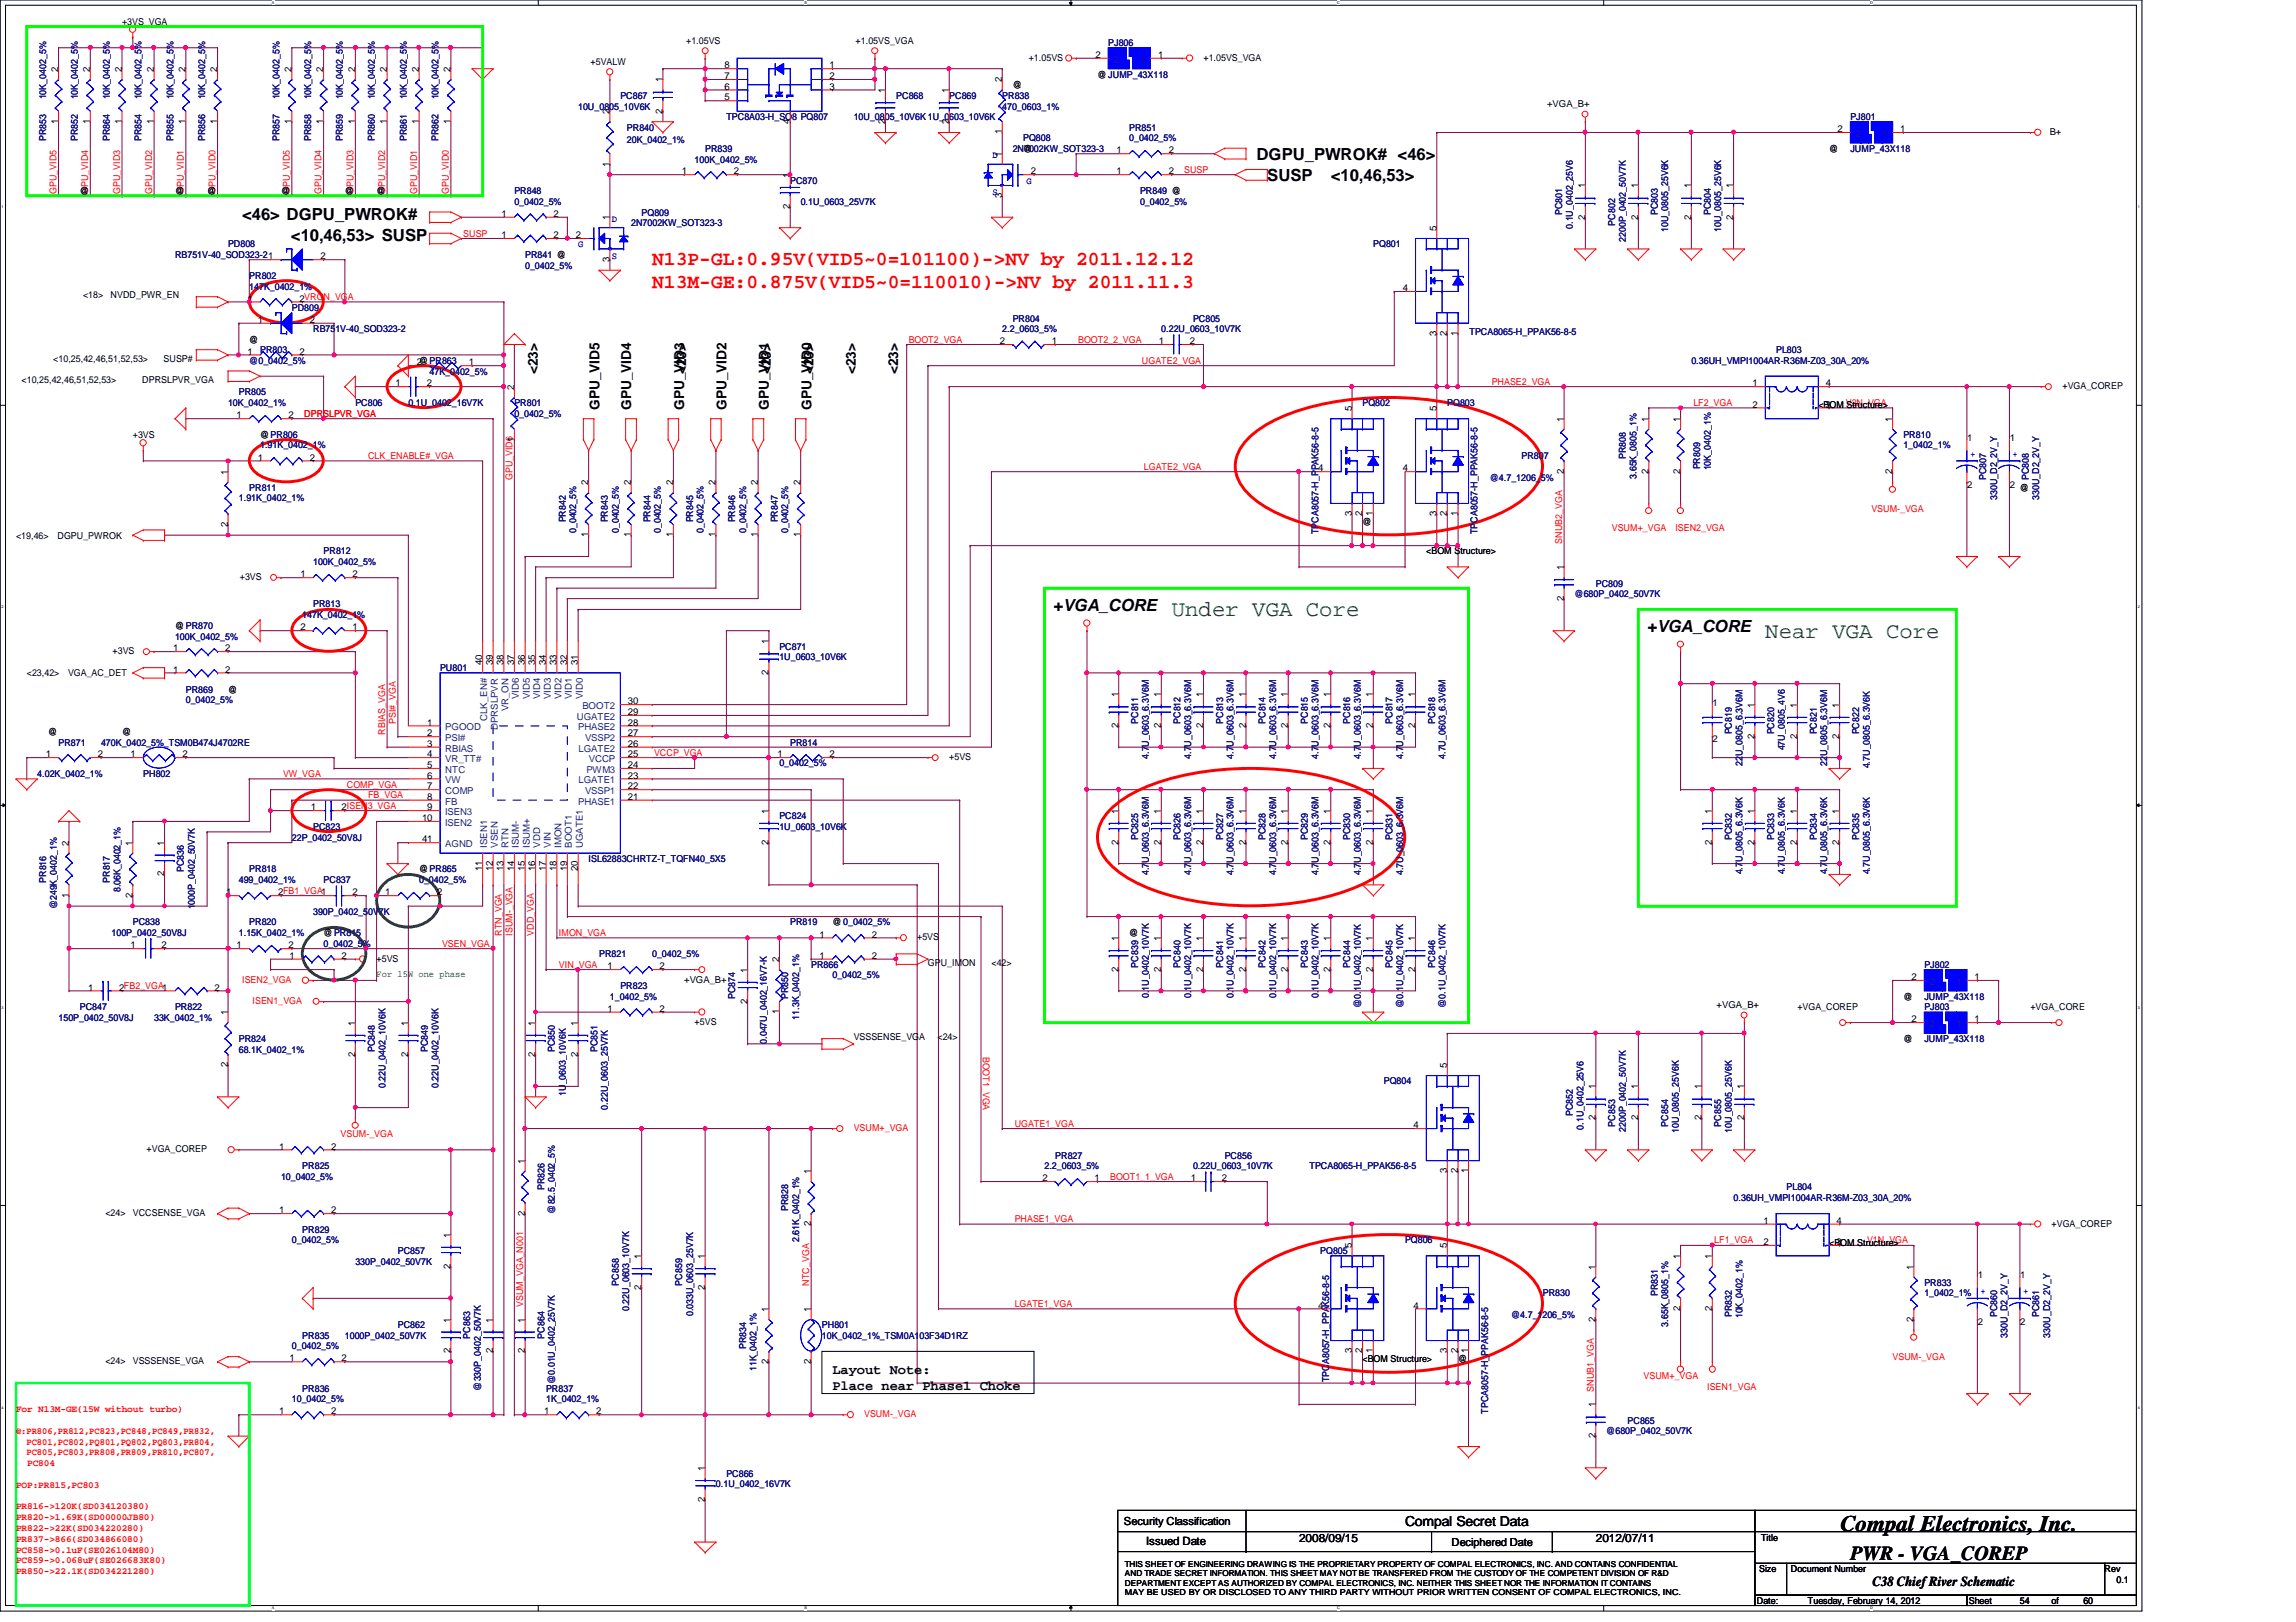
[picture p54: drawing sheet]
<svg xmlns="http://www.w3.org/2000/svg" width="297mm" height="210mm" viewBox="0 0 297 210" stroke-linecap="round" stroke-linejoin="round" font-family="sans-serif">
<defs><g id="words">
<g font-size="2.9" fill="#008000">
<text x="151.6" y="79.8">Under VGA Core</text>
<text x="228.4" y="82.5">Near VGA Core</text>
</g>
<text font-size="2.9" x="238.1" y="198.1">Compal Electronics, Inc.</text>
<g font-size="2.6" fill="#f00">
<text x="84.4" y="34.3">N13P-GL:0.95V(VID5~0=101100)-&gt;NV by 2011.12.12</text>
<text x="84.4" y="37.2">N13M-GE:0.875V(VID5~0=110010)-&gt;NV by 2011.11.3</text>
</g>
<text font-size="2.6" x="239.4" y="201.8">PWR - VGA_COREP</text>
<g font-size="2.2">
<text x="162.6" y="20.7">DGPU_PWROK# &lt;46&gt;</text>
<text x="164" y="23.4">SUSP</text>
<text x="172.2" y="23.4">&lt;10,46,53&gt;</text>
<text x="31.3" y="28.5">&lt;46&gt; DGPU_PWROK#</text>
<text x="37.6" y="31.2">&lt;10,46,53&gt; SUSP</text>
<text x="136.2" y="79.1">+VGA_CORE</text>
<text x="213.1" y="81.8">+VGA_CORE</text>
</g>
<g font-size="1.8">
<text x="69.6" y="48.4" transform="rotate(-90 69.6 48.4)">&lt;23&gt;</text>
<text x="77.6" y="53.1" transform="rotate(-90 77.6 53.1)">GPU_VID5</text>
<text x="81.7" y="53.1" transform="rotate(-90 81.7 53.1)">GPU_VID4</text>
<text x="88.5" y="53.1" transform="rotate(-90 88.5 53.1)">GPU_VID3</text>
<text x="88.8" y="48.4" transform="rotate(-90 88.8 48.4)">&lt;23&gt;</text>
<text x="94" y="53.1" transform="rotate(-90 94 53.1)">GPU_VID2</text>
<text x="99.5" y="53.1" transform="rotate(-90 99.5 53.1)">GPU_VID1</text>
<text x="99.7" y="48.4" transform="rotate(-90 99.7 48.4)">&lt;23&gt;</text>
<text x="105" y="53.1" transform="rotate(-90 105 53.1)">GPU_VID0</text>
<text x="105.2" y="48.4" transform="rotate(-90 105.2 48.4)">&lt;23&gt;</text>
<text x="110.7" y="48.4" transform="rotate(-90 110.7 48.4)">&lt;23&gt;</text>
<text x="116.2" y="48.4" transform="rotate(-90 116.2 48.4)">&lt;23&gt;</text>
<text x="107.7" y="177.8">Layout Note:</text>
<text x="107.7" y="179.8">Place near Phase1 Choke</text>
<text x="181.8" y="197.5">Compal Secret Data</text>
<text x="242.3" y="205.3">C38 Chief River Schematic</text>
</g>
<g font-size="1.5">
<text x="148.3" y="199.9">Issued Date</text>
<text x="168.1" y="199.6">2008/09/15</text>
<text x="206.5" y="199.6">2012/07/11</text>
</g>
<g font-size="1.4">
<text x="145.4" y="197.4">Security Classification</text>
<text x="187.8" y="200.1">Deciphered Date</text>
</g>
<g font-size="1.2">
<text x="15.8" y="3.2">+3VS_VGA</text>
<text x="88.8" y="5.7">+1.05VS</text>
<text x="110.7" y="5.7">+1.05VS_VGA</text>
<text x="7.5" y="9.3" transform="rotate(-90 7.5 9.3)">2</text>
<text x="11.6" y="9.3" transform="rotate(-90 11.6 9.3)">2</text>
<text x="15.7" y="9.3" transform="rotate(-90 15.7 9.3)">2</text>
<text x="19.9" y="9.3" transform="rotate(-90 19.9 9.3)">2</text>
<text x="24" y="9.3" transform="rotate(-90 24 9.3)">2</text>
<text x="28.1" y="9.3" transform="rotate(-90 28.1 9.3)">2</text>
<text x="37.7" y="9.3" transform="rotate(-90 37.7 9.3)">2</text>
<text x="41.8" y="9.3" transform="rotate(-90 41.8 9.3)">2</text>
<text x="45.9" y="9.3" transform="rotate(-90 45.9 9.3)">2</text>
<text x="50" y="9.3" transform="rotate(-90 50 9.3)">2</text>
<text x="54.2" y="9.3" transform="rotate(-90 54.2 9.3)">2</text>
<text x="58.3" y="9.3" transform="rotate(-90 58.3 9.3)">2</text>
<text x="76.4" y="8.4">+5VALW</text>
<text x="85.7" y="10.7" transform="rotate(-90 85.7 10.7)">1</text>
<text x="93.7" y="10.2">7</text>
<text x="93.7" y="8.8">8</text>
<text x="93.7" y="11.6">6</text>
<text x="107.3" y="8.8">1</text>
<text x="107.3" y="10.2">2</text>
<text x="107.3" y="11.6">3</text>
<text x="129.6" y="10.7" transform="rotate(-90 129.6 10.7)">2</text>
<text x="131" y="11.4">@</text>
<text x="133.1" y="7.9">+1.05VS</text>
<text x="141.7" y="7.5">2</text>
<text x="142" y="10">@ JUMP_43X118</text>
<text x="149.8" y="7.5">1</text>
<text x="155.7" y="7.9">+1.05VS_VGA</text>
<text x="7.5" y="16" transform="rotate(-90 7.5 16)">1</text>
<text x="11.6" y="16" transform="rotate(-90 11.6 16)">1</text>
<text x="15.7" y="16" transform="rotate(-90 15.7 16)">1</text>
<text x="19.9" y="16" transform="rotate(-90 19.9 16)">1</text>
<text x="24" y="16" transform="rotate(-90 24 16)">1</text>
<text x="28.1" y="16" transform="rotate(-90 28.1 16)">1</text>
<text x="37.7" y="16" transform="rotate(-90 37.7 16)">1</text>
<text x="41.8" y="16" transform="rotate(-90 41.8 16)">1</text>
<text x="45.9" y="16" transform="rotate(-90 45.9 16)">1</text>
<text x="50" y="16" transform="rotate(-90 50 16)">1</text>
<text x="54.2" y="16" transform="rotate(-90 54.2 16)">1</text>
<text x="58.3" y="16" transform="rotate(-90 58.3 16)">1</text>
<text x="78.9" y="14.8" transform="rotate(-90 78.9 14.8)">2</text>
<text x="85.7" y="14.7" transform="rotate(-90 85.7 14.7)">2</text>
<text x="93.7" y="13">5</text>
<text x="102.2" y="16" transform="rotate(-90 102.2 16)">4</text>
<text x="114.5" y="16" transform="rotate(-90 114.5 16)">2</text>
<text x="114.5" y="12.1" transform="rotate(-90 114.5 12.1)">1</text>
<text x="122.8" y="16" transform="rotate(-90 122.8 16)">2</text>
<text x="122.8" y="12.1" transform="rotate(-90 122.8 12.1)">1</text>
<text x="129.6" y="17.4" transform="rotate(-90 129.6 17.4)">1</text>
<text x="200.1" y="13.9">+VGA_B+</text>
<text x="237.7" y="17.1">2</text>
<text x="245.8" y="17.1">1</text>
<text x="265.2" y="17.4">B+</text>
<text x="78.9" y="21.5" transform="rotate(-90 78.9 21.5)">1</text>
<text x="88.2" y="22.6">1</text>
<text x="95" y="22.6">2</text>
<text x="102.2" y="23" transform="rotate(-90 102.2 23)">1</text>
<text x="129.6" y="20.3" transform="rotate(-90 129.6 20.3)">1</text>
<text x="132.4" y="19.6">@</text>
<text x="133.3" y="22.6">2</text>
<text x="144.4" y="22.6">1</text>
<text x="144.4" y="19.9">1</text>
<text x="151.2" y="22.6">2</text>
<text x="151.2" y="19.9">2</text>
<text x="236.6" y="19.6">@</text>
<text x="10.3" y="25.1">@</text>
<text x="22.6" y="25.1">@</text>
<text x="26.8" y="25.1">@</text>
<text x="36.4" y="25.1">@</text>
<text x="44.6" y="25.1">@</text>
<text x="48.7" y="25.1">@</text>
<text x="64.9" y="28.1">1</text>
<text x="71.6" y="28.1">2</text>
<text x="78.9" y="28.5" transform="rotate(-90 78.9 28.5)">1</text>
<text x="102.2" y="27" transform="rotate(-90 102.2 27)">2</text>
<text x="129.6" y="25.7" transform="rotate(-90 129.6 25.7)">3</text>
<text x="185.8" y="29.9" transform="rotate(-90 185.8 29.9)">5</text>
<text x="205.1" y="28.4" transform="rotate(-90 205.1 28.4)">2</text>
<text x="205.1" y="24.4" transform="rotate(-90 205.1 24.4)">1</text>
<text x="211.9" y="28.4" transform="rotate(-90 211.9 28.4)">2</text>
<text x="211.9" y="24.4" transform="rotate(-90 211.9 24.4)">1</text>
<text x="218.8" y="28.4" transform="rotate(-90 218.8 28.4)">2</text>
<text x="218.8" y="24.4" transform="rotate(-90 218.8 24.4)">1</text>
<text x="224.2" y="28.4" transform="rotate(-90 224.2 28.4)">2</text>
<text x="224.2" y="24.4" transform="rotate(-90 224.2 24.4)">1</text>
<text x="41.5" y="33.6">2</text>
<text x="64.9" y="30.8">1</text>
<text x="71.6" y="30.8">2</text>
<text x="74.5" y="30.8">2</text>
<text x="78.9" y="33.9" transform="rotate(-90 78.9 33.9)">3</text>
<text x="10.7" y="38.6">&lt;18&gt;</text>
<text x="14.3" y="38.6">NVDD_PWR_EN</text>
<text x="32" y="39">1</text>
<text x="33.4" y="41.8">1</text>
<text x="38.7" y="39">2VRON_VGA</text>
<text x="40.1" y="41.8">2</text>
<text x="181.5" y="37.7">4</text>
<text x="6.9" y="46.8">&lt;10,25,42,46,51,52,53&gt;</text>
<text x="21.2" y="46.8">SUSP#</text>
<text x="32" y="45.9">1</text>
<text x="32.3" y="44.3">@</text>
<text x="38.7" y="45.9">2</text>
<text x="53.9" y="47.3">2@PR863</text>
<text x="60.7" y="47.3">1</text>
<text x="129.4" y="44.5">2</text>
<text x="136.1" y="44.5">1</text>
<text x="149.9" y="44.5">1</text>
<text x="153.9" y="44.5">2</text>
<text x="185.8" y="43.5" transform="rotate(-90 185.8 43.5)">3</text>
<text x="187.2" y="43.5" transform="rotate(-90 187.2 43.5)">2</text>
<text x="188.6" y="43.5" transform="rotate(-90 188.6 43.5)">1</text>
<text x="2.8" y="49.6">&lt;10,25,42,46,51,52,53&gt;</text>
<text x="18.4" y="49.6">DPRSLPVR_VGA</text>
<text x="51.2" y="50">1</text>
<text x="55.2" y="50">2</text>
<text x="66.5" y="50.5" transform="rotate(-90 66.5 50.5)">2</text>
<text x="174.9" y="53.2" transform="rotate(-90 174.9 53.2)">5</text>
<text x="185.8" y="53.2" transform="rotate(-90 185.8 53.2)">5</text>
<text x="226.7" y="50">1</text>
<text x="226.7" y="52.7">2</text>
<text x="235.2" y="52.8">&lt;BOM Structure&gt;</text>
<text x="236.2" y="52.7">3</text>
<text x="236.2" y="50">4</text>
<text x="266.8" y="50.4">+VGA_COREP</text>
<text x="17.2" y="56.7">+3VS</text>
<text x="30.6" y="54.1">1</text>
<text x="33.4" y="59.6">1</text>
<text x="33.7" y="56.7">@PR806</text>
<text x="37.3" y="54.1">2</text>
<text x="40.1" y="59.6">2</text>
<text x="66.5" y="57.2" transform="rotate(-90 66.5 57.2)">1</text>
<text x="202.3" y="54.6" transform="rotate(-90 202.3 54.6)">1</text>
<text x="213.3" y="54.6" transform="rotate(-90 213.3 54.6)">1</text>
<text x="217.4" y="54.6" transform="rotate(-90 217.4 54.6)">1</text>
<text x="244.8" y="54.6" transform="rotate(-90 244.8 54.6)">1</text>
<text x="254.5" y="57.1">1</text>
<text x="260" y="57.1">1</text>
<text x="29.5" y="61.4" transform="rotate(-90 29.5 61.4)">1</text>
<text x="76.1" y="62.8" transform="rotate(-90 76.1 62.8)">2</text>
<text x="81.6" y="62.8" transform="rotate(-90 81.6 62.8)">2</text>
<text x="87.1" y="62.8" transform="rotate(-90 87.1 62.8)">2</text>
<text x="92.6" y="62.8" transform="rotate(-90 92.6 62.8)">2</text>
<text x="98" y="62.8" transform="rotate(-90 98 62.8)">2</text>
<text x="103.5" y="62.8" transform="rotate(-90 103.5 62.8)">2</text>
<text x="170.5" y="61">4</text>
<text x="181.5" y="61">4</text>
<text x="202.3" y="61.3" transform="rotate(-90 202.3 61.3)">2</text>
<text x="213.3" y="61.3" transform="rotate(-90 213.3 61.3)">2</text>
<text x="217.4" y="61.3" transform="rotate(-90 217.4 61.3)">2</text>
<text x="244.8" y="61.3" transform="rotate(-90 244.8 61.3)">2</text>
<text x="254.5" y="63.2">2</text>
<text x="260" y="63.2">2</text>
<text x="261.3" y="63.5">@</text>
<text x="2.1" y="69.7">&lt;19,46&gt;</text>
<text x="7.4" y="69.7">DGPU_PWROK</text>
<text x="29.5" y="68.2" transform="rotate(-90 29.5 68.2)">2</text>
<text x="76.1" y="69.6" transform="rotate(-90 76.1 69.6)">1</text>
<text x="81.6" y="69.6" transform="rotate(-90 81.6 69.6)">1</text>
<text x="87.1" y="69.6" transform="rotate(-90 87.1 69.6)">1</text>
<text x="92.6" y="69.6" transform="rotate(-90 92.6 69.6)">1</text>
<text x="98" y="69.6" transform="rotate(-90 98 69.6)">1</text>
<text x="103.5" y="69.6" transform="rotate(-90 103.5 69.6)">1</text>
<text x="174.9" y="66.8" transform="rotate(-90 174.9 66.8)">3</text>
<text x="176.2" y="66.8" transform="rotate(-90 176.2 66.8)">2</text>
<text x="176.3" y="67.9">@</text>
<text x="177.6" y="66.8" transform="rotate(-90 177.6 66.8)">1</text>
<text x="184.5" y="71.8">&lt;BOM Structure&gt;</text>
<text x="185.8" y="66.8" transform="rotate(-90 185.8 66.8)">3</text>
<text x="187.2" y="66.8" transform="rotate(-90 187.2 66.8)">2</text>
<text x="188.6" y="66.8" transform="rotate(-90 188.6 66.8)">1</text>
<text x="31" y="75.1">+3VS</text>
<text x="38.9" y="74.7">1</text>
<text x="45.6" y="74.7">2</text>
<text x="202.3" y="77.8" transform="rotate(-90 202.3 77.8)">2</text>
<text x="202.3" y="73.8" transform="rotate(-90 202.3 73.8)">1</text>
<text x="22.6" y="81.4">@ PR870</text>
<text x="38.9" y="81.6">2</text>
<text x="45.6" y="81.6">1</text>
<text x="99.4" y="83.4" transform="rotate(-90 99.4 83.4)">1</text>
<text x="3.5" y="87.5">&lt;23,42&gt;</text>
<text x="8.8" y="87.5">VGA_AC_DET</text>
<text x="14.6" y="84.7">+3VS</text>
<text x="22.4" y="84.3">1</text>
<text x="22.4" y="87">1</text>
<text x="29.1" y="84.3">2</text>
<text x="29.1" y="87">2</text>
<text x="29.5" y="89.6">@</text>
<text x="62.4" y="86.1" transform="rotate(-90 62.4 86.1)">40</text>
<text x="63.8" y="86.1" transform="rotate(-90 63.8 86.1)">39</text>
<text x="65.1" y="86.1" transform="rotate(-90 65.1 86.1)">38</text>
<text x="66.5" y="86.1" transform="rotate(-90 66.5 86.1)">37</text>
<text x="67.9" y="86.1" transform="rotate(-90 67.9 86.1)">36</text>
<text x="69.3" y="86.1" transform="rotate(-90 69.3 86.1)">35</text>
<text x="70.6" y="86.1" transform="rotate(-90 70.6 86.1)">34</text>
<text x="72" y="86.1" transform="rotate(-90 72 86.1)">33</text>
<text x="73.4" y="86.1" transform="rotate(-90 73.4 86.1)">32</text>
<text x="74.8" y="86.1" transform="rotate(-90 74.8 86.1)">31</text>
<text x="99.4" y="87.4" transform="rotate(-90 99.4 87.4)">2</text>
<text x="6.2" y="95.1">@</text>
<text x="15.8" y="95.1">@</text>
<text x="55.3" y="93.9">1</text>
<text x="55.3" y="95.3">2</text>
<text x="81.2" y="95.3">27</text>
<text x="81.2" y="93.9">28</text>
<text x="81.2" y="92.5">29</text>
<text x="81.2" y="91.1">30</text>
<text x="144.7" y="94.2" transform="rotate(-90 144.7 94.2)">2</text>
<text x="144.7" y="90.2" transform="rotate(-90 144.7 90.2)">1</text>
<text x="150.2" y="94.2" transform="rotate(-90 150.2 94.2)">2</text>
<text x="150.2" y="90.2" transform="rotate(-90 150.2 90.2)">1</text>
<text x="155.7" y="94.2" transform="rotate(-90 155.7 94.2)">2</text>
<text x="155.7" y="90.2" transform="rotate(-90 155.7 90.2)">1</text>
<text x="161.2" y="94.2" transform="rotate(-90 161.2 94.2)">2</text>
<text x="161.2" y="90.2" transform="rotate(-90 161.2 90.2)">1</text>
<text x="166.6" y="94.2" transform="rotate(-90 166.6 94.2)">2</text>
<text x="166.6" y="90.2" transform="rotate(-90 166.6 90.2)">1</text>
<text x="172.1" y="94.2" transform="rotate(-90 172.1 94.2)">2</text>
<text x="172.1" y="90.2" transform="rotate(-90 172.1 90.2)">1</text>
<text x="177.6" y="94.2" transform="rotate(-90 177.6 94.2)">2</text>
<text x="177.6" y="90.2" transform="rotate(-90 177.6 90.2)">1</text>
<text x="183.1" y="94.2" transform="rotate(-90 183.1 94.2)">2</text>
<text x="183.1" y="90.2" transform="rotate(-90 183.1 90.2)">1</text>
<text x="221.6" y="91.4">1</text>
<text x="227" y="95.6" transform="rotate(-90 227 95.6)">2</text>
<text x="227" y="91.6" transform="rotate(-90 227 91.6)">1</text>
<text x="232.5" y="95.6" transform="rotate(-90 232.5 95.6)">2</text>
<text x="232.5" y="91.6" transform="rotate(-90 232.5 91.6)">1</text>
<text x="238" y="95.6" transform="rotate(-90 238 95.6)">2</text>
<text x="238" y="91.6" transform="rotate(-90 238 91.6)">1</text>
<text x="5.9" y="98">1</text>
<text x="12.7" y="98">2</text>
<text x="16.9" y="98">1</text>
<text x="23.6" y="98">2</text>
<text x="55.3" y="96.6">3</text>
<text x="55.3" y="98">4</text>
<text x="55.3" y="99.4">5</text>
<text x="55.3" y="100.8">6</text>
<text x="81.2" y="100.8">23</text>
<text x="81.2" y="99.4">24</text>
<text x="81.2" y="98">25</text>
<text x="81.2" y="96.6">26</text>
<text x="100.6" y="98">1</text>
<text x="107.3" y="98">2</text>
<text x="122.8" y="98.4">+5VS</text>
<text x="221.6" y="96.1">2</text>
<text x="40.2" y="104.9">1</text>
<text x="44.2" y="104.9">2ISEN3_VGA</text>
<text x="54.6" y="106.3">10</text>
<text x="55.3" y="102.2">7</text>
<text x="55.3" y="103.5">8</text>
<text x="55.3" y="104.9">9</text>
<text x="81.2" y="102.2">22</text>
<text x="81.2" y="103.5">21</text>
<text x="99.4" y="105.3" transform="rotate(-90 99.4 105.3)">1</text>
<text x="144.7" y="105.3" transform="rotate(-90 144.7 105.3)">1</text>
<text x="150.2" y="105.3" transform="rotate(-90 150.2 105.3)">1</text>
<text x="155.7" y="105.3" transform="rotate(-90 155.7 105.3)">1</text>
<text x="161.2" y="105.3" transform="rotate(-90 161.2 105.3)">1</text>
<text x="166.6" y="105.3" transform="rotate(-90 166.6 105.3)">1</text>
<text x="172.1" y="105.3" transform="rotate(-90 172.1 105.3)">1</text>
<text x="177.6" y="105.3" transform="rotate(-90 177.6 105.3)">1</text>
<text x="221.5" y="105.3" transform="rotate(-90 221.5 105.3)">1</text>
<text x="227" y="105.3" transform="rotate(-90 227 105.3)">1</text>
<text x="232.5" y="105.3" transform="rotate(-90 232.5 105.3)">1</text>
<text x="238" y="105.3" transform="rotate(-90 238 105.3)">1</text>
<text x="8.9" y="109.4" transform="rotate(-90 8.9 109.4)">2</text>
<text x="17.1" y="109.4" transform="rotate(-90 17.1 109.4)">1</text>
<text x="21.2" y="113.4" transform="rotate(-90 21.2 113.4)">2</text>
<text x="21.2" y="109.4" transform="rotate(-90 21.2 109.4)">1</text>
<text x="54.2" y="112.9">@PR865</text>
<text x="54.6" y="109">41</text>
<text x="62.4" y="112.7" transform="rotate(-90 62.4 112.7)">11</text>
<text x="63.8" y="112.7" transform="rotate(-90 63.8 112.7)">12</text>
<text x="65.1" y="112.7" transform="rotate(-90 65.1 112.7)">13</text>
<text x="66.5" y="112.7" transform="rotate(-90 66.5 112.7)">14</text>
<text x="67.9" y="112.7" transform="rotate(-90 67.9 112.7)">15</text>
<text x="69.3" y="112.7" transform="rotate(-90 69.3 112.7)">16</text>
<text x="70.6" y="112.7" transform="rotate(-90 70.6 112.7)">17</text>
<text x="72" y="112.7" transform="rotate(-90 72 112.7)">18</text>
<text x="73.4" y="112.7" transform="rotate(-90 73.4 112.7)">19</text>
<text x="74.8" y="112.7" transform="rotate(-90 74.8 112.7)">20</text>
<text x="99.4" y="109.3" transform="rotate(-90 99.4 109.3)">2</text>
<text x="144.7" y="109.3" transform="rotate(-90 144.7 109.3)">2</text>
<text x="150.2" y="109.3" transform="rotate(-90 150.2 109.3)">2</text>
<text x="155.7" y="109.3" transform="rotate(-90 155.7 109.3)">2</text>
<text x="161.2" y="109.3" transform="rotate(-90 161.2 109.3)">2</text>
<text x="166.6" y="109.3" transform="rotate(-90 166.6 109.3)">2</text>
<text x="172.1" y="109.3" transform="rotate(-90 172.1 109.3)">2</text>
<text x="177.6" y="109.3" transform="rotate(-90 177.6 109.3)">2</text>
<text x="221.5" y="109.3" transform="rotate(-90 221.5 109.3)">2</text>
<text x="227" y="109.3" transform="rotate(-90 227 109.3)">2</text>
<text x="232.5" y="109.3" transform="rotate(-90 232.5 109.3)">2</text>
<text x="238" y="109.3" transform="rotate(-90 238 109.3)">2</text>
<text x="8.9" y="116.2" transform="rotate(-90 8.9 116.2)">1</text>
<text x="17.1" y="116.2" transform="rotate(-90 17.1 116.2)">2</text>
<text x="29.2" y="115.9">1</text>
<text x="36" y="115.9">2FB1_VGA1</text>
<text x="45.6" y="115.9">2</text>
<text x="49.8" y="115.9">1</text>
<text x="56.6" y="115.9">2</text>
<text x="107.7" y="119.8">@ 0_0402_5%</text>
<text x="16.9" y="122.7">1</text>
<text x="20.9" y="122.7">2</text>
<text x="30.6" y="122.7">1</text>
<text x="37.3" y="122.7">2</text>
<text x="37.5" y="124.1">1</text>
<text x="41.9" y="121.2">@PR815</text>
<text x="44.2" y="124.1">2</text>
<text x="48.7" y="124.5">+5VS</text>
<text x="78.6" y="125.4">1</text>
<text x="85.3" y="125.4">2</text>
<text x="96.7" y="125.9" transform="rotate(-90 96.7 125.9)">1</text>
<text x="100.8" y="124.5" transform="rotate(-90 100.8 124.5)">2</text>
<text x="106" y="124.1">1</text>
<text x="106" y="121.3">1</text>
<text x="112.8" y="124.1">2</text>
<text x="112.8" y="121.3">2</text>
<text x="118.7" y="121.7">+5VS</text>
<text x="120.1" y="125">GPU_IMON</text>
<text x="128.3" y="125">&lt;42&gt;</text>
<text x="144.7" y="125.8" transform="rotate(-90 144.7 125.8)">2</text>
<text x="144.7" y="121.8" transform="rotate(-90 144.7 121.8)">1</text>
<text x="146.1" y="121.2">@</text>
<text x="150.2" y="125.8" transform="rotate(-90 150.2 125.8)">2</text>
<text x="150.2" y="121.8" transform="rotate(-90 150.2 121.8)">1</text>
<text x="155.7" y="125.8" transform="rotate(-90 155.7 125.8)">2</text>
<text x="155.7" y="121.8" transform="rotate(-90 155.7 121.8)">1</text>
<text x="161.2" y="125.8" transform="rotate(-90 161.2 125.8)">2</text>
<text x="161.2" y="121.8" transform="rotate(-90 161.2 121.8)">1</text>
<text x="166.6" y="125.8" transform="rotate(-90 166.6 125.8)">2</text>
<text x="166.6" y="121.8" transform="rotate(-90 166.6 121.8)">1</text>
<text x="172.1" y="125.8" transform="rotate(-90 172.1 125.8)">2</text>
<text x="172.1" y="121.8" transform="rotate(-90 172.1 121.8)">1</text>
<text x="177.6" y="125.8" transform="rotate(-90 177.6 125.8)">2</text>
<text x="177.6" y="121.8" transform="rotate(-90 177.6 121.8)">1</text>
<text x="183.1" y="125.8" transform="rotate(-90 183.1 125.8)">2</text>
<text x="183.1" y="121.8" transform="rotate(-90 183.1 121.8)">1</text>
<text x="11.4" y="128.2">1</text>
<text x="15.4" y="128.2">2FB2_VGA1</text>
<text x="27.8" y="128.2">2</text>
<text x="29.5" y="131.4" transform="rotate(-90 29.5 131.4)">1</text>
<text x="78.6" y="130.9">1</text>
<text x="85.3" y="130.9">2</text>
<text x="88.5" y="127.2">+VGA_B+</text>
<text x="96.7" y="129.9" transform="rotate(-90 96.7 129.9)">2</text>
<text x="100.8" y="131.3" transform="rotate(-90 100.8 131.3)">1</text>
<text x="222.1" y="130.5">+VGA_B+</text>
<text x="232.5" y="130.8">+VGA_COREP</text>
<text x="246.2" y="129.4">@</text>
<text x="247.3" y="126.8">2</text>
<text x="255.4" y="126.8">1</text>
<text x="262.7" y="130.8">+VGA_CORE</text>
<text x="45.9" y="136.7" transform="rotate(-90 45.9 136.7)">2</text>
<text x="45.9" y="132.8" transform="rotate(-90 45.9 132.8)">1</text>
<text x="52.8" y="136.7" transform="rotate(-90 52.8 136.7)">2</text>
<text x="52.8" y="132.8" transform="rotate(-90 52.8 132.8)">1</text>
<text x="69.3" y="136.7" transform="rotate(-90 69.3 136.7)">2</text>
<text x="69.3" y="132.8" transform="rotate(-90 69.3 132.8)">1</text>
<text x="74.8" y="136.7" transform="rotate(-90 74.8 136.7)">2</text>
<text x="74.8" y="132.8" transform="rotate(-90 74.8 132.8)">1</text>
<text x="89.9" y="132.7">+5VS</text>
<text x="110.4" y="134.6">VSSSENSE_VGA</text>
<text x="121.3" y="134.6">&lt;24&gt;</text>
<text x="246.2" y="134.9">@</text>
<text x="247.3" y="132.3">2</text>
<text x="255.4" y="132.3">1</text>
<text x="29.5" y="138.1" transform="rotate(-90 29.5 138.1)">2</text>
<text x="187.2" y="138.2" transform="rotate(-90 187.2 138.2)">5</text>
<text x="206.4" y="141" transform="rotate(-90 206.4 141)">1</text>
<text x="211.9" y="141" transform="rotate(-90 211.9 141)">1</text>
<text x="220.1" y="141" transform="rotate(-90 220.1 141)">1</text>
<text x="225.6" y="141" transform="rotate(-90 225.6 141)">1</text>
<text x="19" y="149.1">+VGA_COREP</text>
<text x="36.1" y="148.8">1</text>
<text x="42.8" y="148.8">2</text>
<text x="182.9" y="146">4</text>
<text x="206.4" y="145" transform="rotate(-90 206.4 145)">2</text>
<text x="211.9" y="145" transform="rotate(-90 211.9 145)">2</text>
<text x="220.1" y="145" transform="rotate(-90 220.1 145)">2</text>
<text x="225.6" y="145" transform="rotate(-90 225.6 145)">2</text>
<text x="67.9" y="150.6" transform="rotate(-90 67.9 150.6)">1</text>
<text x="104.9" y="151.9" transform="rotate(-90 104.9 151.9)">1</text>
<text x="134.9" y="152.9">2</text>
<text x="141.6" y="152.9">1</text>
<text x="154" y="152.9">1</text>
<text x="158.1" y="152.9">2</text>
<text x="187.2" y="151.8" transform="rotate(-90 187.2 151.8)">3</text>
<text x="188.6" y="151.8" transform="rotate(-90 188.6 151.8)">2</text>
<text x="189.9" y="151.8" transform="rotate(-90 189.9 151.8)">1</text>
<text x="13.6" y="157.4">&lt;24&gt;</text>
<text x="17.2" y="157.4">VCCSENSE_VGA</text>
<text x="36.1" y="157">1</text>
<text x="42.8" y="157">2</text>
<text x="58.3" y="160.2" transform="rotate(-90 58.3 160.2)">1</text>
<text x="67.9" y="157.3" transform="rotate(-90 67.9 157.3)">2</text>
<text x="104.9" y="158.7" transform="rotate(-90 104.9 158.7)">2</text>
<text x="174.9" y="161.5" transform="rotate(-90 174.9 161.5)">5</text>
<text x="187.2" y="161.5" transform="rotate(-90 187.2 161.5)">5</text>
<text x="228.1" y="158.4">1</text>
<text x="228.1" y="161.1">2</text>
<text x="236.6" y="161.2">&lt;BOM Structure&gt;</text>
<text x="237.6" y="161.1">3</text>
<text x="237.6" y="158.4">4</text>
<text x="265.4" y="158.7">+VGA_COREP</text>
<text x="58.3" y="164.2" transform="rotate(-90 58.3 164.2)">2</text>
<text x="83" y="166.9" transform="rotate(-90 83 166.9)">2</text>
<text x="83" y="162.9" transform="rotate(-90 83 162.9)">1</text>
<text x="91.2" y="166.9" transform="rotate(-90 91.2 166.9)">2</text>
<text x="91.2" y="162.9" transform="rotate(-90 91.2 162.9)">1</text>
<text x="206.4" y="164.3" transform="rotate(-90 206.4 164.3)">1</text>
<text x="217.4" y="162.9" transform="rotate(-90 217.4 162.9)">1</text>
<text x="221.5" y="162.9" transform="rotate(-90 221.5 162.9)">1</text>
<text x="247.6" y="164.3" transform="rotate(-90 247.6 164.3)">1</text>
<text x="255.9" y="165.4">1</text>
<text x="261.4" y="165.4">1</text>
<text x="58.3" y="171.2" transform="rotate(-90 58.3 171.2)">1</text>
<text x="63.8" y="171.2" transform="rotate(-90 63.8 171.2)">1</text>
<text x="67.9" y="171.2" transform="rotate(-90 67.9 171.2)">1</text>
<text x="99.4" y="169.8" transform="rotate(-90 99.4 169.8)">1</text>
<text x="104.9" y="169.8" transform="rotate(-90 104.9 169.8)">1</text>
<text x="170.5" y="169.3">4</text>
<text x="182.9" y="169.3">4</text>
<text x="206.4" y="171" transform="rotate(-90 206.4 171)">2</text>
<text x="217.4" y="169.7" transform="rotate(-90 217.4 169.7)">2</text>
<text x="221.5" y="169.7" transform="rotate(-90 221.5 169.7)">2</text>
<text x="247.6" y="171" transform="rotate(-90 247.6 171)">2</text>
<text x="255.9" y="171.5">2</text>
<text x="261.4" y="171.5">2</text>
<text x="13.6" y="176.6">&lt;24&gt;</text>
<text x="17.2" y="176.6">VSSSENSE_VGA</text>
<text x="37.5" y="176.2">1</text>
<text x="44.2" y="176.2">2</text>
<text x="58.3" y="175.1" transform="rotate(-90 58.3 175.1)">2</text>
<text x="63.8" y="175.1" transform="rotate(-90 63.8 175.1)">2</text>
<text x="67.9" y="175.1" transform="rotate(-90 67.9 175.1)">2</text>
<text x="99.4" y="176.5" transform="rotate(-90 99.4 176.5)">2</text>
<text x="104.9" y="176.5" transform="rotate(-90 104.9 176.5)">2</text>
<text x="174.9" y="175.1" transform="rotate(-90 174.9 175.1)">3</text>
<text x="176.2" y="175.1" transform="rotate(-90 176.2 175.1)">2</text>
<text x="176.3" y="176.3">&lt;BOM Structure&gt;</text>
<text x="177.6" y="175.1" transform="rotate(-90 177.6 175.1)">1</text>
<text x="187.2" y="175.1" transform="rotate(-90 187.2 175.1)">3</text>
<text x="188.6" y="175.1" transform="rotate(-90 188.6 175.1)">2</text>
<text x="188.6" y="176.3">@</text>
<text x="189.9" y="175.1" transform="rotate(-90 189.9 175.1)">1</text>
<text x="36.1" y="183">1</text>
<text x="42.8" y="183">2</text>
<text x="70.4" y="183">1</text>
<text x="77.1" y="183">2</text>
<text x="206.4" y="182.1" transform="rotate(-90 206.4 182.1)">1</text>
<text x="91.2" y="190.4" transform="rotate(-90 91.2 190.4)">1</text>
<text x="206.4" y="186.1" transform="rotate(-90 206.4 186.1)">2</text>
<text x="91.2" y="194.4" transform="rotate(-90 91.2 194.4)">2</text>
<text x="227.6" y="203.5">Size</text>
<text x="227.8" y="199.5">Title</text>
<text x="231.7" y="203.5">Document Number</text>
<text x="272.3" y="203.5">Rev</text>
<text x="227.3" y="207.6">Date:</text>
<text x="233.9" y="207.6">Tuesday, February 14, 2012</text>
<text x="254.7" y="207.6">Sheet</text>
<text x="261.3" y="207.6">54</text>
<text x="265.4" y="207.6">of</text>
<text x="269.5" y="207.6">60</text>
<text x="273.8" y="204.8">0.1</text>
</g>
<g font-size="1.2" fill="#000080">
<text x="143.4" y="5.9">PJ806</text>
<text x="6" y="12.9" transform="rotate(-90 6 12.9)">10K_0402_5%</text>
<text x="10.1" y="12.9" transform="rotate(-90 10.1 12.9)">10K_0402_5%</text>
<text x="14.2" y="12.9" transform="rotate(-90 14.2 12.9)">10K_0402_5%</text>
<text x="18.3" y="12.9" transform="rotate(-90 18.3 12.9)">10K_0402_5%</text>
<text x="22.4" y="12.9" transform="rotate(-90 22.4 12.9)">10K_0402_5%</text>
<text x="26.5" y="12.9" transform="rotate(-90 26.5 12.9)">10K_0402_5%</text>
<text x="36.1" y="12.9" transform="rotate(-90 36.1 12.9)">10K_0402_5%</text>
<text x="40.3" y="12.9" transform="rotate(-90 40.3 12.9)">10K_0402_5%</text>
<text x="44.4" y="12.9" transform="rotate(-90 44.4 12.9)">10K_0402_5%</text>
<text x="48.5" y="12.9" transform="rotate(-90 48.5 12.9)">10K_0402_5%</text>
<text x="52.6" y="12.9" transform="rotate(-90 52.6 12.9)">10K_0402_5%</text>
<text x="56.7" y="12.9" transform="rotate(-90 56.7 12.9)">10K_0402_5%</text>
<text x="74.8" y="14.2">10U_0805_10V6K</text>
<text x="80.3" y="12.8">PC867</text>
<text x="81.1" y="16.9">PR840</text>
<text x="94" y="15.5">TPC8A03-H_SO8 PQ807</text>
<text x="110.4" y="15.5">10U_0805_10V6K 1U_0603_10V6K</text>
<text x="115.9" y="12.8">PC868</text>
<text x="122.8" y="12.8">PC869</text>
<text x="129.7" y="12.8">PR838</text>
<text x="129.7" y="14.2">470_0603_1%</text>
<text x="146.1" y="16.9">PR851</text>
<text x="239.4" y="15.5">PJ801</text>
<text x="6" y="18.2" transform="rotate(-90 6 18.2)">PR853</text>
<text x="10.1" y="18.2" transform="rotate(-90 10.1 18.2)">PR852</text>
<text x="14.2" y="18.2" transform="rotate(-90 14.2 18.2)">PR864</text>
<text x="18.3" y="18.2" transform="rotate(-90 18.3 18.2)">PR854</text>
<text x="22.4" y="18.2" transform="rotate(-90 22.4 18.2)">PR855</text>
<text x="26.5" y="18.2" transform="rotate(-90 26.5 18.2)">PR856</text>
<text x="36.1" y="18.2" transform="rotate(-90 36.1 18.2)">PR857</text>
<text x="40.3" y="18.2" transform="rotate(-90 40.3 18.2)">PR858</text>
<text x="44.4" y="18.2" transform="rotate(-90 44.4 18.2)">PR859</text>
<text x="48.5" y="18.2" transform="rotate(-90 48.5 18.2)">PR860</text>
<text x="52.6" y="18.2" transform="rotate(-90 52.6 18.2)">PR861</text>
<text x="56.7" y="18.2" transform="rotate(-90 56.7 18.2)">PR862</text>
<text x="81.1" y="18.5">20K_0402_1%</text>
<text x="89.9" y="21">100K_0402_5%</text>
<text x="91.2" y="19.6">PR839</text>
<text x="102.2" y="23.7">PC870</text>
<text x="131" y="19.6">2N7002KW_SOT323-3</text>
<text x="132.4" y="18.3">PQ808</text>
<text x="146.1" y="18.3">0_0402_5%</text>
<text x="239.4" y="19.6">JUMP_43X118</text>
<text x="66.5" y="25.1">PR848</text>
<text x="66.5" y="26.5">0_0402_5%</text>
<text x="81.7" y="29.3">2N7002KW_SOT323-3</text>
<text x="83" y="27.9">PQ809</text>
<text x="103.6" y="26.5">0.1U_0603_25V7K</text>
<text x="147.5" y="25.1">PR849 @</text>
<text x="147.5" y="26.5">0_0402_5%</text>
<text x="202.1" y="27.9" transform="rotate(-90 202.1 27.9)">PC801</text>
<text x="203.5" y="29.6" transform="rotate(-90 203.5 29.6)">0.1U_0402_25V6</text>
<text x="209" y="29.2" transform="rotate(-90 209 29.2)">PC802</text>
<text x="214.5" y="27.9" transform="rotate(-90 214.5 27.9)">PC803</text>
<text x="221.3" y="27.9" transform="rotate(-90 221.3 27.9)">PC804</text>
<text x="22.6" y="33.4">RB751V-40_SOD323-21</text>
<text x="29.5" y="32">PD808</text>
<text x="67.9" y="33.4">PR841 @</text>
<text x="67.9" y="34.8">0_0402_5%</text>
<text x="177.7" y="32">PQ801</text>
<text x="210.4" y="31.3" transform="rotate(-90 210.4 31.3)">2200P_0402_50V7K</text>
<text x="215.8" y="30" transform="rotate(-90 215.8 30)">10U_0805_25V6K</text>
<text x="222.7" y="30" transform="rotate(-90 222.7 30)">10U_0805_25V6K</text>
<text x="32.3" y="36.1">PR802</text>
<text x="32.3" y="37.5">147K_0402_1%</text>
<text x="37.8" y="40.2">PD809</text>
<text x="131" y="41.6">PR804</text>
<text x="154.3" y="41.6">PC805</text>
<text x="32.3" y="47.1">@0_0402_5%</text>
<text x="33.7" y="45.7">PR803</text>
<text x="40.5" y="43">RB751V-40_SOD323-2</text>
<text x="129.7" y="43">2.2_0603_5%</text>
<text x="150.2" y="43">0.22U_0603_10V7K</text>
<text x="190.1" y="43.4">TPCA8065-H_PPAK56-8-5</text>
<text x="218.8" y="47.1">0.36UH_VMPI1004AR-R36M-Z03_30A_20%</text>
<text x="229.8" y="45.7">PL803</text>
<text x="29.5" y="52.6">10K_0402_1%</text>
<text x="30.9" y="51.2">PR805</text>
<text x="46" y="52.6">PC806</text>
<text x="52.8" y="52.6">0.1U_0402_16V7K</text>
<text x="55.6" y="48.5">47K_0402_5%</text>
<text x="66.5" y="52.6">PR801</text>
<text x="66.5" y="53.9">0_0402_5%</text>
<text x="176.3" y="52.6">PQ802</text>
<text x="187.2" y="52.6">PQ803</text>
<text x="33.7" y="58">1.91K_0402_1%</text>
<text x="196.8" y="59.4">PR807</text>
<text x="210.4" y="59.4" transform="rotate(-90 210.4 59.4)">PR808</text>
<text x="246.2" y="56.7">PR810</text>
<text x="246.2" y="58">1_0402_1%</text>
<text x="30.9" y="64.9">1.91K_0402_1%</text>
<text x="32.3" y="63.5">PR811</text>
<text x="192.7" y="62.2">@4.7_1206_5%</text>
<text x="211.7" y="62" transform="rotate(-90 211.7 62)">3.65K_0805_1%</text>
<text x="220" y="60.7" transform="rotate(-90 220 60.7)">PR809</text>
<text x="221.3" y="60.9" transform="rotate(-90 221.3 60.9)">10K_0402_1%</text>
<text x="257" y="62.1" transform="rotate(-90 257 62.1)">PC807</text>
<text x="258.4" y="64.7" transform="rotate(-90 258.4 64.7)">330U_D2_2V_Y</text>
<text x="262.5" y="62.1" transform="rotate(-90 262.5 62.1)">PC808</text>
<text x="263.8" y="64.7" transform="rotate(-90 263.8 64.7)">330U_D2_2V_Y</text>
<text x="41.9" y="71.8">PR812</text>
<text x="73.2" y="67.6" transform="rotate(-90 73.2 67.6)">PR842</text>
<text x="74.5" y="69" transform="rotate(-90 74.5 69)">0_0402_5%</text>
<text x="78.7" y="67.6" transform="rotate(-90 78.7 67.6)">PR843</text>
<text x="80" y="69" transform="rotate(-90 80 69)">0_0402_5%</text>
<text x="84.2" y="67.6" transform="rotate(-90 84.2 67.6)">PR844</text>
<text x="85.5" y="69" transform="rotate(-90 85.5 69)">0_0402_5%</text>
<text x="89.7" y="67.6" transform="rotate(-90 89.7 67.6)">PR845</text>
<text x="91" y="69" transform="rotate(-90 91 69)">0_0402_5%</text>
<text x="95.1" y="67.6" transform="rotate(-90 95.1 67.6)">PR846</text>
<text x="96.5" y="69" transform="rotate(-90 96.5 69)">0_0402_5%</text>
<text x="100.6" y="67.6" transform="rotate(-90 100.6 67.6)">PR847</text>
<text x="102" y="69" transform="rotate(-90 102 69)">0_0402_5%</text>
<text x="170.6" y="69.1" transform="rotate(-90 170.6 69.1)">TPCA8057-H_PPAK56-8-5</text>
<text x="191.1" y="69.1" transform="rotate(-90 191.1 69.1)">TPCA8057-H_PPAK56-8-5</text>
<text x="40.5" y="73.2">100K_0402_5%</text>
<text x="203.7" y="77.3">@680P_0402_50V7K</text>
<text x="206.5" y="75.9">PC809</text>
<text x="22.6" y="82.8">100K_0402_5%</text>
<text x="39.1" y="80">147K_0402_1%</text>
<text x="40.5" y="78.6">PR813</text>
<text x="24" y="89.6">PR869</text>
<text x="56.9" y="86.9">PU801</text>
<text x="100.8" y="84.1">PC871</text>
<text x="100.8" y="85.5">1U_0603_10V6K</text>
<text x="24" y="91">0_0402_5%</text>
<text x="147.2" y="93.7" transform="rotate(-90 147.2 93.7)">PC811</text>
<text x="152.7" y="93.7" transform="rotate(-90 152.7 93.7)">PC812</text>
<text x="158.2" y="93.7" transform="rotate(-90 158.2 93.7)">PC813</text>
<text x="163.7" y="93.7" transform="rotate(-90 163.7 93.7)">PC814</text>
<text x="169.2" y="93.7" transform="rotate(-90 169.2 93.7)">PC815</text>
<text x="174.7" y="93.7" transform="rotate(-90 174.7 93.7)">PC816</text>
<text x="180.2" y="93.7" transform="rotate(-90 180.2 93.7)">PC817</text>
<text x="185.7" y="93.7" transform="rotate(-90 185.7 93.7)">PC818</text>
<text x="224.1" y="95" transform="rotate(-90 224.1 95)">PC819</text>
<text x="229.5" y="95" transform="rotate(-90 229.5 95)">PC820</text>
<text x="235" y="95" transform="rotate(-90 235 95)">PC821</text>
<text x="240.5" y="95" transform="rotate(-90 240.5 95)">PC822</text>
<text x="4.8" y="100.6">4.02K_0402_1%</text>
<text x="7.6" y="96.5">PR871</text>
<text x="13.1" y="96.5">470K_0402_5%_TSM0B474J4702RE</text>
<text x="18.5" y="100.6">PH802</text>
<text x="100.8" y="99.2">0_0402_5%</text>
<text x="102.2" y="96.5">PR814</text>
<text x="148.6" y="98.2" transform="rotate(-90 148.6 98.2)">4.7U_0603_6.3V6M</text>
<text x="154.1" y="98.2" transform="rotate(-90 154.1 98.2)">4.7U_0603_6.3V6M</text>
<text x="159.6" y="98.2" transform="rotate(-90 159.6 98.2)">4.7U_0603_6.3V6M</text>
<text x="165.1" y="98.2" transform="rotate(-90 165.1 98.2)">4.7U_0603_6.3V6M</text>
<text x="170.6" y="98.2" transform="rotate(-90 170.6 98.2)">4.7U_0603_6.3V6M</text>
<text x="176.1" y="98.2" transform="rotate(-90 176.1 98.2)">4.7U_0603_6.3V6M</text>
<text x="181.5" y="98.2" transform="rotate(-90 181.5 98.2)">4.7U_0603_6.3V6M</text>
<text x="187" y="98.2" transform="rotate(-90 187 98.2)">4.7U_0603_6.3V6M</text>
<text x="225.4" y="99.1" transform="rotate(-90 225.4 99.1)">22U_0805_6.3V6M</text>
<text x="230.9" y="97.1" transform="rotate(-90 230.9 97.1)">47U_0805_4V6</text>
<text x="236.4" y="99.1" transform="rotate(-90 236.4 99.1)">22U_0805_6.3V6M</text>
<text x="241.9" y="99.4" transform="rotate(-90 241.9 99.4)">4.7U_0805_6.3V6K</text>
<text x="40.5" y="107.4">PC823</text>
<text x="100.8" y="106">PC824</text>
<text x="100.8" y="107.4">1U_0603_10V6K</text>
<text x="23.8" y="112.9" transform="rotate(-90 23.8 112.9)">PC836</text>
<text x="32.3" y="112.9">PR818</text>
<text x="37.8" y="108.8">22P_0402_50V8J</text>
<text x="76.2" y="111.5">ISL62883CHRTZ-T_TQFN40_5X5</text>
<text x="147.2" y="108.8" transform="rotate(-90 147.2 108.8)">PC825</text>
<text x="148.6" y="113.3" transform="rotate(-90 148.6 113.3)">4.7U_0603_6.3V6M</text>
<text x="152.7" y="108.8" transform="rotate(-90 152.7 108.8)">PC826</text>
<text x="154.1" y="113.3" transform="rotate(-90 154.1 113.3)">4.7U_0603_6.3V6M</text>
<text x="158.2" y="108.8" transform="rotate(-90 158.2 108.8)">PC827</text>
<text x="159.6" y="113.3" transform="rotate(-90 159.6 113.3)">4.7U_0603_6.3V6M</text>
<text x="163.7" y="108.8" transform="rotate(-90 163.7 108.8)">PC828</text>
<text x="165.1" y="113.3" transform="rotate(-90 165.1 113.3)">4.7U_0603_6.3V6M</text>
<text x="169.2" y="108.8" transform="rotate(-90 169.2 108.8)">PC829</text>
<text x="170.6" y="113.3" transform="rotate(-90 170.6 113.3)">4.7U_0603_6.3V6M</text>
<text x="174.7" y="108.8" transform="rotate(-90 174.7 108.8)">PC830</text>
<text x="176.1" y="113.3" transform="rotate(-90 176.1 113.3)">4.7U_0603_6.3V6M</text>
<text x="180.2" y="108.8" transform="rotate(-90 180.2 108.8)">PC831</text>
<text x="181.5" y="113.3" transform="rotate(-90 181.5 113.3)">4.7U_0603_6.3V6M</text>
<text x="224.1" y="108.8" transform="rotate(-90 224.1 108.8)">PC832</text>
<text x="225.4" y="113.2" transform="rotate(-90 225.4 113.2)">4.7U_0805_6.3V6K</text>
<text x="229.5" y="108.8" transform="rotate(-90 229.5 108.8)">PC833</text>
<text x="230.9" y="113.2" transform="rotate(-90 230.9 113.2)">4.7U_0805_6.3V6K</text>
<text x="235" y="108.8" transform="rotate(-90 235 108.8)">PC834</text>
<text x="236.4" y="113.2" transform="rotate(-90 236.4 113.2)">4.7U_0805_6.3V6K</text>
<text x="240.5" y="108.8" transform="rotate(-90 240.5 108.8)">PC835</text>
<text x="241.9" y="113.2" transform="rotate(-90 241.9 113.2)">4.7U_0805_6.3V6K</text>
<text x="6" y="114.3" transform="rotate(-90 6 114.3)">PR816</text>
<text x="7.4" y="117.7" transform="rotate(-90 7.4 117.7)">@249K_0402_1%</text>
<text x="14.2" y="114.3" transform="rotate(-90 14.2 114.3)">PR817</text>
<text x="15.6" y="115.5" transform="rotate(-90 15.6 115.5)">8.06K_0402_1%</text>
<text x="17.2" y="119.8">PC838</text>
<text x="25.2" y="117.7" transform="rotate(-90 25.2 117.7)">1000P_0402_50V7K</text>
<text x="30.9" y="114.3">499_0402_1%</text>
<text x="32.3" y="119.8">PR820</text>
<text x="40.5" y="118.4">390P_0402_50V7K</text>
<text x="41.9" y="114.3">PC837</text>
<text x="54.2" y="114.3">0_0402_5%</text>
<text x="102.2" y="119.8">PR819</text>
<text x="14.4" y="121.2">100P_0402_50V8J</text>
<text x="30.9" y="121.2">1.15K_0402_1%</text>
<text x="41.9" y="122.5">0_0402_5%</text>
<text x="77.5" y="123.9">PR821</text>
<text x="84.4" y="123.9">0_0402_5%</text>
<text x="104.9" y="125.3">PR866</text>
<text x="147.2" y="125.2" transform="rotate(-90 147.2 125.2)">PC839</text>
<text x="152.7" y="125.2" transform="rotate(-90 152.7 125.2)">PC840</text>
<text x="158.2" y="125.2" transform="rotate(-90 158.2 125.2)">PC841</text>
<text x="163.7" y="125.2" transform="rotate(-90 163.7 125.2)">PC842</text>
<text x="169.2" y="125.2" transform="rotate(-90 169.2 125.2)">PC843</text>
<text x="174.7" y="125.2" transform="rotate(-90 174.7 125.2)">PC844</text>
<text x="180.2" y="125.2" transform="rotate(-90 180.2 125.2)">PC845</text>
<text x="185.7" y="125.2" transform="rotate(-90 185.7 125.2)">PC846</text>
<text x="249" y="125.3">PJ802</text>
<text x="10.3" y="130.8">PC847</text>
<text x="22.6" y="130.8">PR822</text>
<text x="78.9" y="129.4">1_0402_5%</text>
<text x="80.3" y="128">PR823</text>
<text x="95.1" y="129.3" transform="rotate(-90 95.1 129.3)">PC874</text>
<text x="102" y="129.3" transform="rotate(-90 102 129.3)">PR850</text>
<text x="103.4" y="132" transform="rotate(-90 103.4 132)">11.3K_0402_1%</text>
<text x="107.7" y="126.6">0_0402_5%</text>
<text x="148.6" y="129.2" transform="rotate(-90 148.6 129.2)">0.1U_0402_10V7K</text>
<text x="154.1" y="129.2" transform="rotate(-90 154.1 129.2)">0.1U_0402_10V7K</text>
<text x="159.6" y="129.2" transform="rotate(-90 159.6 129.2)">0.1U_0402_10V7K</text>
<text x="165.1" y="129.2" transform="rotate(-90 165.1 129.2)">0.1U_0402_10V7K</text>
<text x="170.6" y="129.2" transform="rotate(-90 170.6 129.2)">0.1U_0402_10V7K</text>
<text x="176.1" y="130.4" transform="rotate(-90 176.1 130.4)">@0.1U_0402_10V7K</text>
<text x="181.5" y="130.4" transform="rotate(-90 181.5 130.4)">@0.1U_0402_10V7K</text>
<text x="187" y="130.4" transform="rotate(-90 187 130.4)">@0.1U_0402_10V7K</text>
<text x="249" y="130.8">PJ803</text>
<text x="249" y="129.4">JUMP_43X118</text>
<text x="7.6" y="132.1">150P_0402_50V8J</text>
<text x="19.9" y="132.1">33K_0402_1%</text>
<text x="30.9" y="134.9">PR824</text>
<text x="30.9" y="136.2">68.1K_0402_1%</text>
<text x="48.5" y="136.2" transform="rotate(-90 48.5 136.2)">PC848</text>
<text x="55.4" y="136.2" transform="rotate(-90 55.4 136.2)">PC849</text>
<text x="71.8" y="136.2" transform="rotate(-90 71.8 136.2)">PC850</text>
<text x="77.3" y="136.2" transform="rotate(-90 77.3 136.2)">PC851</text>
<text x="99.2" y="135.1" transform="rotate(-90 99.2 135.1)">0.047U_0402_16V7-K</text>
<text x="249" y="134.9">JUMP_43X118</text>
<text x="49.9" y="140.8" transform="rotate(-90 49.9 140.8)">0.22U_0402_10V6K</text>
<text x="56.7" y="140.8" transform="rotate(-90 56.7 140.8)">0.22U_0402_10V6K</text>
<text x="73.2" y="141.8" transform="rotate(-90 73.2 141.8)">1U_0603_10V6K</text>
<text x="78.7" y="143.6" transform="rotate(-90 78.7 143.6)">0.22U_0603_25V7K</text>
<text x="179" y="140.3">PQ804</text>
<text x="136.5" y="149.9">PR827</text>
<text x="158.5" y="149.9">PC856</text>
<text x="203.5" y="144.4" transform="rotate(-90 203.5 144.4)">PC852</text>
<text x="204.8" y="146.2" transform="rotate(-90 204.8 146.2)">0.1U_0402_25V6</text>
<text x="209" y="145.8" transform="rotate(-90 209 145.8)">PC853</text>
<text x="210.4" y="146.5" transform="rotate(-90 210.4 146.5)">2200P_0402_50V7K</text>
<text x="215.8" y="145.8" transform="rotate(-90 215.8 145.8)">PC854</text>
<text x="217.2" y="146.6" transform="rotate(-90 217.2 146.6)">10U_0805_25V6K</text>
<text x="222.7" y="145.8" transform="rotate(-90 222.7 145.8)">PC855</text>
<text x="224.1" y="146.6" transform="rotate(-90 224.1 146.6)">10U_0805_25V6K</text>
<text x="36.4" y="152.7">10_0402_5%</text>
<text x="39.1" y="151.3">PR825</text>
<text x="70.4" y="154" transform="rotate(-90 70.4 154)">PR826</text>
<text x="135.1" y="151.3">2.2_0603_5%</text>
<text x="154.3" y="151.3">0.22U_0603_10V7K</text>
<text x="169.4" y="151.3">TPCA8065-H_PPAK56-8-5</text>
<text x="224.3" y="155.4">0.36UH_VMPI1004AR-R36M-Z03_30A_20%</text>
<text x="231.1" y="154.1">PL804</text>
<text x="37.8" y="160.9">0_0402_5%</text>
<text x="39.1" y="159.6">PR829</text>
<text x="71.8" y="157.1" transform="rotate(-90 71.8 157.1)">@82.5_0402_5%</text>
<text x="102" y="156.8" transform="rotate(-90 102 156.8)">PR828</text>
<text x="103.4" y="160.7" transform="rotate(-90 103.4 160.7)">2.61K_0402_1%</text>
<text x="181.8" y="160.9">PQ806</text>
<text x="46" y="163.7">330P_0402_50V7K</text>
<text x="51.5" y="162.3">PC857</text>
<text x="80" y="166.4" transform="rotate(-90 80 166.4)">PC858</text>
<text x="88.3" y="166.4" transform="rotate(-90 88.3 166.4)">PC859</text>
<text x="170.8" y="162.3">PQ805</text>
<text x="199.6" y="167.8">PR830</text>
<text x="214.5" y="167.7" transform="rotate(-90 214.5 167.7)">PR831</text>
<text x="249" y="166.4">PR833</text>
<text x="249" y="167.8">1_0402_1%</text>
<text x="39.1" y="173.3">PR835</text>
<text x="44.6" y="173.3">1000P_0402_50V7K</text>
<text x="51.5" y="171.9">PC862</text>
<text x="60.8" y="173.2" transform="rotate(-90 60.8 173.2)">PC863</text>
<text x="70.4" y="173.2" transform="rotate(-90 70.4 173.2)">PC864</text>
<text x="81.4" y="169.7" transform="rotate(-90 81.4 169.7)">0.22U_0603_10V7K</text>
<text x="89.7" y="170.3" transform="rotate(-90 89.7 170.3)">0.033U_0603_25V7K</text>
<text x="106.3" y="171.9">PH801</text>
<text x="106.3" y="173.3">10K_0402_1%_TSM0A103F34D1RZ</text>
<text x="195.5" y="170.5">@4.7_1206_5%</text>
<text x="215.8" y="171.7" transform="rotate(-90 215.8 171.7)">3.65K_0805_1%</text>
<text x="224.1" y="170.5" transform="rotate(-90 224.1 170.5)">PR832</text>
<text x="225.4" y="170.6" transform="rotate(-90 225.4 170.6)">10K_0402_1%</text>
<text x="258.4" y="170.5" transform="rotate(-90 258.4 170.5)">PC860</text>
<text x="259.7" y="173.1" transform="rotate(-90 259.7 173.1)">330U_D2_2V_Y</text>
<text x="263.8" y="170.5" transform="rotate(-90 263.8 170.5)">PC861</text>
<text x="265.2" y="173.1" transform="rotate(-90 265.2 173.1)">330U_D2_2V_Y</text>
<text x="37.8" y="174.6">0_0402_5%</text>
<text x="62.2" y="180" transform="rotate(-90 62.2 180)">@330P_0402_50V7K</text>
<text x="71.8" y="179.1" transform="rotate(-90 71.8 179.1)">@0.01U_0402_25V7K</text>
<text x="96.5" y="174.6" transform="rotate(-90 96.5 174.6)">PR834</text>
<text x="97.9" y="177.5" transform="rotate(-90 97.9 177.5)">11K_0402_1%</text>
<text x="172" y="178.9" transform="rotate(-90 172 178.9)">TPCA8057-H_PPAK56-8-5</text>
<text x="37.8" y="181.5">10_0402_5%</text>
<text x="39.1" y="180.1">PR836</text>
<text x="70.7" y="180.1">PR837</text>
<text x="70.7" y="181.5">1K_0402_1%</text>
<text x="192.5" y="183" transform="rotate(-90 192.5 183)">TPCA8057-H_PPAK56-8-5</text>
<text x="207.8" y="185.6">@680P_0402_50V7K</text>
<text x="210.6" y="184.2">PC865</text>
<text x="94" y="191.1">PC866</text>
<text x="92.6" y="192.5">0.1U_0402_16V7K</text>
</g>
<g font-size="1.2" fill="#004080">
<text x="144.1" y="8.1">2</text>
<text x="147.5" y="8.1">1</text>
<text x="240.1" y="17.7">2</text>
<text x="243.5" y="17.7">1</text>
<text x="57.6" y="94.5">PGOOD</text>
<text x="57.6" y="95.9">PSI#</text>
<text x="63" y="93.3" transform="rotate(-90 63 93.3)">CLK_EN#</text>
<text x="64.4" y="94.5" transform="rotate(-90 64.4 94.5)">DPRSLPVR</text>
<text x="65.8" y="92" transform="rotate(-90 65.8 92)">VR_ON</text>
<text x="67.1" y="90.5" transform="rotate(-90 67.1 90.5)">VID6</text>
<text x="68.5" y="90.5" transform="rotate(-90 68.5 90.5)">VID5</text>
<text x="69.9" y="90.5" transform="rotate(-90 69.9 90.5)">VID4</text>
<text x="71.2" y="90.5" transform="rotate(-90 71.2 90.5)">VID3</text>
<text x="72.6" y="90.5" transform="rotate(-90 72.6 90.5)">VID2</text>
<text x="74" y="90.5" transform="rotate(-90 74 90.5)">VID1</text>
<text x="74.6" y="93.2">UGATE2</text>
<text x="74.8" y="94.5">PHASE2</text>
<text x="75.4" y="91.8">BOOT2</text>
<text x="75.4" y="90.5" transform="rotate(-90 75.4 90.5)">VID0</text>
<text x="75.7" y="95.9">VSSP2</text>
<text x="57.6" y="97.3">RBIAS</text>
<text x="57.6" y="98.6">VR_TT#</text>
<text x="57.6" y="100">NTC</text>
<text x="57.6" y="101.4">VW</text>
<text x="74.8" y="101.4">LGATE1</text>
<text x="74.8" y="97.3">LGATE2</text>
<text x="75.9" y="100">PWM3</text>
<text x="76.2" y="98.6">VCCP</text>
<text x="57.6" y="102.8">COMP</text>
<text x="57.6" y="104.1">FB</text>
<text x="57.6" y="105.5">ISEN3</text>
<text x="57.6" y="106.9">ISEN2</text>
<text x="74.8" y="104.1">PHASE1</text>
<text x="75.7" y="102.8">VSSP1</text>
<text x="57.6" y="109.6">AGND</text>
<text x="63" y="109.7" transform="rotate(-90 63 109.7)">ISEN1</text>
<text x="64.4" y="109.7" transform="rotate(-90 64.4 109.7)">VSEN</text>
<text x="65.8" y="109.7" transform="rotate(-90 65.8 109.7)">RTN</text>
<text x="67.1" y="109.7" transform="rotate(-90 67.1 109.7)">ISUM-</text>
<text x="68.5" y="109.7" transform="rotate(-90 68.5 109.7)">ISUM+</text>
<text x="69.9" y="109.7" transform="rotate(-90 69.9 109.7)">VDD</text>
<text x="71.2" y="109.7" transform="rotate(-90 71.2 109.7)">VIN</text>
<text x="72.6" y="109.7" transform="rotate(-90 72.6 109.7)">IMON</text>
<text x="74" y="109.7" transform="rotate(-90 74 109.7)">BOOT1</text>
<text x="75.4" y="109.7" transform="rotate(-90 75.4 109.7)">UGATE1</text>
<text x="249.6" y="127.5">2</text>
<text x="253.1" y="127.5">1</text>
<text x="249.6" y="132.9">2</text>
<text x="253.1" y="132.9">1</text>
</g>
<g font-size="1.2" fill="#00f">
<text x="128.4" y="20.5">D</text>
<text x="132.8" y="23.8">G</text>
<text x="79.2" y="28.7">D</text>
<text x="128.4" y="25.3">S</text>
<text x="74.8" y="32">G</text>
<text x="79.2" y="33.5">S</text>
<text x="254.9" y="59.2">+</text>
<text x="260.3" y="59.2">+</text>
<text x="256.2" y="167.5">+</text>
<text x="261.7" y="167.5">+</text>
</g>
<g font-size="1.2" fill="#f00">
<text x="153.2" y="22.4">SUSP</text>
<text x="7.3" y="25.1" transform="rotate(-90 7.3 25.1)">GPU_VID5</text>
<text x="11.4" y="25.1" transform="rotate(-90 11.4 25.1)">GPU_VID4</text>
<text x="15.5" y="25.1" transform="rotate(-90 15.5 25.1)">GPU_VID3</text>
<text x="19.7" y="25.1" transform="rotate(-90 19.7 25.1)">GPU_VID2</text>
<text x="23.8" y="25.1" transform="rotate(-90 23.8 25.1)">GPU_VID1</text>
<text x="27.9" y="25.1" transform="rotate(-90 27.9 25.1)">GPU_VID0</text>
<text x="37.5" y="25.1" transform="rotate(-90 37.5 25.1)">GPU_VID5</text>
<text x="41.6" y="25.1" transform="rotate(-90 41.6 25.1)">GPU_VID4</text>
<text x="45.7" y="25.1" transform="rotate(-90 45.7 25.1)">GPU_VID3</text>
<text x="49.8" y="25.1" transform="rotate(-90 49.8 25.1)">GPU_VID2</text>
<text x="54" y="25.1" transform="rotate(-90 54 25.1)">GPU_VID1</text>
<text x="58.1" y="25.1" transform="rotate(-90 58.1 25.1)">GPU_VID0</text>
<text x="59.9" y="30.6">SUSP</text>
<text x="117.6" y="44.3">BOOT2_VGA</text>
<text x="139.5" y="44.3">BOOT2_2_VGA</text>
<text x="147.7" y="47.1">UGATE2_VGA</text>
<text x="39.4" y="53.9">DPRSLPVR_VGA</text>
<text x="193" y="49.8">PHASE2_VGA</text>
<text x="219.1" y="52.5">LF2_VGA</text>
<text x="238.8" y="52.5">V2N_VGA</text>
<text x="47.6" y="59.4">CLK_ENABLE#_VGA</text>
<text x="66.3" y="62.1" transform="rotate(-90 66.3 62.1)">GPU_VID6</text>
<text x="148" y="60.8">LGATE2_VGA</text>
<text x="202.1" y="70.4" transform="rotate(-90 202.1 70.4)">SNUB2_VGA</text>
<text x="208.5" y="68.7">VSUM+_VGA</text>
<text x="216.7" y="68.7">ISEN2_VGA</text>
<text x="242.1" y="66.3">VSUM-_VGA</text>
<text x="49.8" y="95.1" transform="rotate(-90 49.8 95.1)">RBIAS_VGA</text>
<text x="51.2" y="93.7" transform="rotate(-90 51.2 93.7)">PSI#_VGA</text>
<text x="36.6" y="100.5">VW_VGA</text>
<text x="44.9" y="101.9">COMP_VGA</text>
<text x="84.6" y="97.8">VCCP_VGA</text>
<text x="47.6" y="103.3">FB_VGA</text>
<text x="57.2" y="122.5">VSEN_VGA</text>
<text x="64.9" y="121.1" transform="rotate(-90 64.9 121.1)">RTN_VGA</text>
<text x="66.3" y="121.1" transform="rotate(-90 66.3 121.1)">ISUM-_VGA</text>
<text x="69" y="121.1" transform="rotate(-90 69 121.1)">VDD_VGA</text>
<text x="72.3" y="125.2">VIN_VGA</text>
<text x="72.3" y="121.1">IMON_VGA</text>
<text x="31.3" y="127.2">ISEN2_VGA</text>
<text x="32.7" y="129.9">ISEN1_VGA</text>
<text x="127.2" y="136.7" transform="rotate(90 127.2 136.7)">BOOT1_VGA</text>
<text x="44.1" y="147.2">VSUM-_VGA</text>
<text x="110.4" y="146.4">VSUM+_VGA</text>
<text x="131.3" y="145.8">UGATE1_VGA</text>
<text x="143.6" y="152.7">BOOT1_1_VGA</text>
<text x="131.3" y="158.2">PHASE1_VGA</text>
<text x="221.8" y="160.9">LF1_VGA</text>
<text x="241.6" y="160.9">V1N_VGA</text>
<text x="104.7" y="166.4" transform="rotate(-90 104.7 166.4)">NTC_VGA</text>
<text x="67.7" y="169.1" transform="rotate(-90 67.7 169.1)">VSUM_VGA_N001</text>
<text x="131.3" y="169.1">LGATE1_VGA</text>
<text x="212.6" y="178.5">VSUM+_VGA</text>
<text x="220.8" y="179.9">ISEN1_VGA</text>
<text x="244.9" y="176">VSUM-_VGA</text>
<text x="2.1" y="182.8">For N13M-GE(15W without turbo)</text>
<text x="2.1" y="185.5">@:PR806,PR812,PC823,PC848,PC849,PR832,</text>
<text x="111.8" y="183.4">VSUM-_VGA</text>
<text x="206.2" y="180.1" transform="rotate(-90 206.2 180.1)">SNUB1_VGA</text>
<text x="3.4" y="186.9">PC801,PC802,PQ801,PQ802,PQ803,PR804,</text>
<text x="3.4" y="188.3">PC805,PC803,PR808,PR809,PR810,PC807,</text>
<text x="3.5" y="189.7">PC804</text>
<text x="2.1" y="192.5">POP:PR815,PC803</text>
<text x="2.1" y="195.3">PR816-&gt;120K(SD034120380)</text>
<text x="2.1" y="196.7">PR820-&gt;1.69K(SD00000JB80)</text>
<text x="2.1" y="198.1">PR822-&gt;22K(SD034220280)</text>
<text x="2.1" y="199.5">PR837-&gt;866(SD034866080)</text>
<text x="2.1" y="200.9">PC858-&gt;0.1uF(SE026104M80)</text>
<text x="2.1" y="202.3">PC859-&gt;0.068uF(SE026683K80)</text>
<text x="2.1" y="203.7">PR850-&gt;22.1K(SD034221280)</text>
</g>
<text font-size="1.2" fill="#008000" x="48.7" y="126.5">For 15W one phase</text>
<g font-size="1.1">
<text x="145.5" y="202.7">THIS SHEET OF ENGINEERING DRAWING IS THE PROPRIETARY PROPERTY OF COMPAL ELECTRONICS, INC. AND CONTAINS CONFIDENTIAL</text>
<text x="145.5" y="204">AND TRADE SECRET INFORMATION. THIS SHEET MAY NOT BE TRANSFERED FROM THE CUSTODY OF THE COMPETENT DIVISION OF R&amp;D</text>
<text x="145.5" y="206.4">MAY BE USED BY OR DISCLOSED TO ANY THIRD PARTY WITHOUT PRIOR WRITTEN CONSENT OF COMPAL ELECTRONICS, INC.</text>
<text x="145.5" y="205.2">DEPARTMENT EXCEPT AS AUTHORIZED BY COMPAL ELECTRONICS, INC. NEITHER THIS SHEET NOR THE INFORMATION IT CONTAINS</text>
</g>
<g font-size=".5">
<text x="35.2" y=".5">A</text>
<text x="104.1" y=".5">B</text>
<text x="173" y=".5">C</text>
<text x="241.9" y=".5">D</text>
<text x=".2" y="27">1</text>
<text x="276.6" y="27">1</text>
<text x=".2" y="78.7">2</text>
<text x="276.6" y="78.7">2</text>
<text x=".2" y="130.5">3</text>
<text x="276.6" y="130.5">3</text>
<text x=".2" y="182.3">4</text>
<text x="276.6" y="182.3">4</text>
<text x="35.2" y="208.3">A</text>
<text x="104.1" y="208.3">B</text>
<text x="173" y="208.3">C</text>
<text x="241.9" y="208.3">D</text>
</g>
</g></defs>
<path d="M0 0h277.1v208.5h-277.1zM.7 .7h275.7v207.1h-275.7z" fill="none" stroke="#000" stroke-width=".13"/>
<g fill="#fff">
<path d="M35.2 .1h.3v.5h-.3z"/>
<path d="M35.2 207.9h.3v.5h-.3z"/>
</g>
<path d="M69.6 0v.7M69.6 207.8v.6" fill="none" stroke="#000" stroke-width=".13"/>
<g fill="#fff">
<path d="M104.1 .1h.3v.5h-.3z"/>
<path d="M104.1 207.9h.3v.5h-.3z"/>
</g>
<path d="M138.3 .3h.4l-.1 .4zM138.6 0v.7M138.6 207.8l.1 .3h-.4zM138.6 207.8v.6" fill="none" stroke="#000" stroke-width=".13"/>
<path d="M138.3 .3h.4l-.1 .4zM138.6 207.8l.1 .3h-.4z" fill="#000"/>
<g fill="#fff">
<path d="M173 .1h.3v.5h-.3z"/>
<path d="M173 207.9h.3v.5h-.3z"/>
</g>
<path d="M207.5 0v.7M207.5 207.8v.6" fill="none" stroke="#000" stroke-width=".13"/>
<g fill="#fff">
<path d="M241.9 .1h.3v.5h-.3z"/>
<path d="M241.9 207.9h.3v.5h-.3z"/>
<path d="M.2 26.5h.3v.6h-.3z"/>
<path d="M276.6 26.5h.2v.6h-.2z"/>
<path d="M.2 78.3h.3v.6h-.3z"/>
<path d="M276.6 78.3h.2v.6h-.2z"/>
</g>
<path d="M0 52.5h.7M276.4 52.5h.7" fill="none" stroke="#000" stroke-width=".13"/>
<g fill="#fff">
<path d="M.2 130.1h.3v.5h-.3z"/>
<path d="M276.6 130.1h.2v.5h-.2z"/>
</g>
<path d="M0 104.2h.7M.4 104l.3 .2-.3 .2zM276.4 104.2l.3-.2v.4zM276.4 104.2h.7" fill="none" stroke="#000" stroke-width=".13"/>
<path d="M.4 104l.3 .2-.3 .2zM276.4 104.2l.3-.2v.4z" fill="#000"/>
<g fill="#fff">
<path d="M.2 181.9h.3v.5h-.3z"/>
<path d="M276.6 181.9h.2v.5h-.2z"/>
</g>
<path d="M0 156h.7M276.4 156h.7" fill="none" stroke="#000" stroke-width=".13"/>
<path d="M104.9 114.5h.1M104.9 102.2h.1M104.9 114.5h13.8M104.9 102.2v12.3M118.7 114.5h.1M118.7 114.5v64.5" fill="none" stroke="#800040" stroke-width=".13"/>
<circle cx="104.9" cy="114.5" r=".26" fill="#f0f"/>
<circle cx="104.9" cy="114.5" r=".26" fill="none" stroke="#f0f" stroke-width=".13"/>
<g fill="none" stroke="#800040" stroke-width=".13">
<path d="M202.3 77.5h.1M202.3 77.5v4.1M62.4 114.5h.1M62.4 114.5v2.8M206.5 133.7h.1M206.5 133.7v6.9M206.5 133.7h5.5M30.9 148.8h.1M30.9 148.8h5.5M43.2 148.8h.1M43.2 148.8h15.1M58.3 148.8h.1"/>
<path d="M58.3 148.8v8.3M129.7 146h.1M129.7 146h53.4M206.5 144.7h.1M206.5 144.7v4.1M220.2 144.7h.1M220.2 144.7v4.1"/>
</g>
<path d="M206.3 133.5l.1-.1 .2 .1v.4h-.2h-.1z" fill-rule="evenodd" fill="#f0f"/>
<path d="M206.3 133.5l.1-.1 .2 .1v.4h-.2h-.1z" fill="none" stroke="#f0f" stroke-width=".13"/>
<path d="M212 133.7h.1M212 133.7v6.9" fill="none" stroke="#800040" stroke-width=".13"/>
<circle cx="211.9" cy="133.7" r=".26" fill="#f0f"/>
<circle cx="211.9" cy="133.7" r=".26" fill="none" stroke="#f0f" stroke-width=".13"/>
<path d="M220.2 133.7h.1M220.2 133.7v6.9M261.3 158.4h.1M261.3 158.4h1.4" fill="none" stroke="#800040" stroke-width=".13"/>
<path d="M220 133.5l.1-.1 .2 .1v.4h-.2h-.1z" fill-rule="evenodd" fill="#f0f"/>
<path d="M220 133.5l.1-.1 .2 .1v.4h-.2h-.1z" fill="none" stroke="#f0f" stroke-width=".13"/>
<path d="M212 133.7h.1M212 133.7h13.7M220.2 133.7h.1M225.7 132.3h.1M225.7 133.7h.1M225.7 132.3v8.3M225.7 144.7h.1M225.7 144.7v4.1" fill="none" stroke="#800040" stroke-width=".13"/>
<circle cx="225.6" cy="133.7" r=".26" fill="#f0f"/>
<circle cx="225.6" cy="133.7" r=".26" fill="none" stroke="#f0f" stroke-width=".13"/>
<g fill="none" stroke="#800040" stroke-width=".13">
<path d="M238 98h.1M238 98v1.4M36.4 115.9h.1M36.4 115.9h5.5M142 152.9h.1M142 152.9h12.3M217.4 161.2h.1M217.4 161.2h11M217.4 161.2v1.3M221.5 161.2h.1M221.5 161.2v1.3M247.6 161.2h.1"/>
<path d="M247.6 161.2v2.7"/>
</g>
<circle cx="221.5" cy="161.1" r=".26" fill="#f0f"/>
<circle cx="221.5" cy="161.1" r=".26" fill="none" stroke="#f0f" stroke-width=".13"/>
<g fill="none" stroke="#800040" stroke-width=".13">
<path d="M217.4 88.5h.1M217.4 88.5h9.6M221.5 95.3h.1M221.5 88.5h.1M221.5 88.5v2.7M221.5 95.3v2.7M227 95.3h.1M227 95.3v2.7M232.5 95.3h.1M232.5 95.3v2.7M238 95.3h.1M238 88.5h.1"/>
<path d="M238 88.5v2.7M238 95.3v2.7"/>
</g>
<circle cx="221.5" cy="88.4" r=".26" fill="#f0f"/>
<circle cx="221.5" cy="88.4" r=".26" fill="none" stroke="#f0f" stroke-width=".13"/>
<path d="M227 88.5h.1M227 88.5v2.7M232.5 88.5h.1M232.5 98h.1M232.5 88.5v2.7M232.5 98h5.5M67.9 183.1h.1M67.9 183.1h2.8" fill="none" stroke="#800040" stroke-width=".13"/>
<circle cx="238" cy="98" r=".26" fill="#f0f"/>
<circle cx="238" cy="98" r=".26" fill="none" stroke="#f0f" stroke-width=".13"/>
<circle cx="232.5" cy="98" r=".26" fill="#f0f"/>
<circle cx="232.5" cy="98" r=".26" fill="none" stroke="#f0f" stroke-width=".13"/>
<path d="M221.5 98h.1M221.5 98h11M227 98h.1" fill="none" stroke="#800040" stroke-width=".13"/>
<path d="M226.8 97.9l.2-.1 .2 .1v.3l-.2 .1-.2-.1z" fill-rule="evenodd" fill="#f0f"/>
<path d="M226.8 97.9l.2-.1 .2 .1v.3l-.2 .1-.2-.1z" fill="none" stroke="#f0f" stroke-width=".13"/>
<path d="M227 88.5h.1M227 88.5h11M232.5 88.5h.1" fill="none" stroke="#800040" stroke-width=".13"/>
<circle cx="232.5" cy="88.4" r=".26" fill="#f0f"/>
<circle cx="232.5" cy="88.4" r=".26" fill="none" stroke="#f0f" stroke-width=".13"/>
<path d="M226.8 88.2h.2l.2 .1v.3l-.2 .1-.2-.1z" fill-rule="evenodd" fill="#f0f"/>
<path d="M226.8 88.2h.2l.2 .1v.3l-.2 .1-.2-.1z" fill="none" stroke="#f0f" stroke-width=".13"/>
<path d="M174.9 158.4h.1M187.2 151.6h.1M187.2 151.6v6.8h-12.3" fill="none" stroke="#800040" stroke-width=".13"/>
<circle cx="174.9" cy="158.4" r=".25" fill="#f0f"/>
<circle cx="174.9" cy="158.4" r=".25" fill="none" stroke="#f0f" stroke-width=".13"/>
<path d="M190 158.4h.1M190 158.4h16.5M206.5 158.4h.1M206.5 158.4v5.5M206.5 170.8h.1M206.5 170.8v10.9M206.5 185.8h.1M206.5 185.8v4.1" fill="none" stroke="#800040" stroke-width=".13"/>
<circle cx="190" cy="158.4" r=".25" fill="#f0f"/>
<circle cx="190" cy="158.4" r=".25" fill="none" stroke="#f0f" stroke-width=".13"/>
<path d="M41.9 129.6h.1M41.9 129.6h10.9M113.2 121.4h2.7M115.9 121.4h.1M188.6 151.6h.1M188.6 151.6v6.8M247.6 170.8h.1M247.6 170.8v1.3" fill="none" stroke="#800040" stroke-width=".13"/>
<circle cx="188.6" cy="158.4" r=".25" fill="#f0f"/>
<circle cx="188.6" cy="158.4" r=".25" fill="none" stroke="#f0f" stroke-width=".13"/>
<path d="M47.4 122.8h.1M47.4 122.8h16.4M46 143.3h.1M46 143.3v1.4" fill="none" stroke="#800040" stroke-width=".13"/>
<circle cx="47.3" cy="122.7" r=".26" fill="#f0f"/>
<circle cx="47.3" cy="122.7" r=".26" fill="none" stroke="#f0f" stroke-width=".13"/>
<path d="M187.2 43.2h.1M187.2 43.2v6.8M104.9 121.4h.1M104.9 121.4h1.4" fill="none" stroke="#800040" stroke-width=".13"/>
<circle cx="104.9" cy="121.4" r=".26" fill="#f0f"/>
<circle cx="104.9" cy="121.4" r=".26" fill="none" stroke="#f0f" stroke-width=".13"/>
<g fill="none" stroke="#800040" stroke-width=".13">
<path d="M254.5 50h.1M254.5 50v6.9M260 50h.1M260 50v6.9M254.5 62.4h.1M254.5 62.4v9.6M260 62.4h.1M260 62.4v9.6M46 115.9h.1M46 115.9h1.4M72 114.5h.1M72 114.5v6.9"/>
<path d="M69.3 131h.1M69.3 131h9.6M188.6 158.4h.1M190 151.6h.1M190 151.6v6.8h-1.4"/>
</g>
<path d="M69.1 130.8h.3l.1 .1-.1 .2-.1 .1-.2-.1z" fill-rule="evenodd" fill="#f0f"/>
<path d="M69.1 130.8h.3l.1 .1-.1 .2-.1 .1-.2-.1z" fill="none" stroke="#f0f" stroke-width=".13"/>
<path d="M187.2 50h.1M188.6 43.2h.1M188.6 43.2v6.8h-1.4" fill="none" stroke="#800040" stroke-width=".13"/>
<circle cx="187.2" cy="50" r=".26" fill="#f0f"/>
<circle cx="187.2" cy="50" r=".26" fill="none" stroke="#f0f" stroke-width=".13"/>
<path d="M29.5 39.1h.1M29.5 39.1h2.8M66.5 183.1h.1M66.5 183.1h1.4" fill="none" stroke="#800040" stroke-width=".13"/>
<circle cx="32.3" cy="39.1" r=".26" fill="#f0f"/>
<circle cx="32.3" cy="39.1" r=".26" fill="none" stroke="#f0f" stroke-width=".13"/>
<path d="M50.1 96.7h.1M50.1 96.7h2.7M29.5 115.9h.1M29.5 115.9v12.3M29.5 128.2h.1" fill="none" stroke="#800040" stroke-width=".13"/>
<circle cx="29.5" cy="128.2" r=".26" fill="#f0f"/>
<circle cx="29.5" cy="128.2" r=".26" fill="none" stroke="#f0f" stroke-width=".13"/>
<path d="M8.9 128.2h.1M8.9 122.8h.1M8.9 128.2h2.8M8.9 122.8v5.4M15.8 128.2h.1M15.8 128.2h5.5" fill="none" stroke="#800040" stroke-width=".13"/>
<circle cx="8.9" cy="122.7" r=".26" fill="#f0f"/>
<circle cx="8.9" cy="122.7" r=".26" fill="none" stroke="#f0f" stroke-width=".13"/>
<path d="M44.6 39.1h.1M44.6 39.1h20.6M51.5 109.1h.1M51.5 109.1v2.7" fill="none" stroke="#800040" stroke-width=".13"/>
<circle cx="44.6" cy="39.1" r=".26" fill="#f0f"/>
<circle cx="44.6" cy="39.1" r=".26" fill="none" stroke="#f0f" stroke-width=".13"/>
<g fill="none" stroke="#800040" stroke-width=".13">
<path d="M218.8 17.1h.1M218.8 17.1v6.9M65.2 39.1h.1M65.2 39.1v6.8M218.8 28.1h.1M218.8 28.1v4.1M66.5 56.9h.1M66.5 44.6h.1M66.5 44.6v5.4M66.5 56.9v26.1M120.1 47.3h.1M120.1 47.3v45.3h-35.7"/>
<path d="M236.6 52.8h.1M236.6 52.8h8.3M74.8 78.9h.1M74.8 78.9v4.1M84.4 92.6h.1M32.3 100.8h.1M32.3 100.8h20.5M124.2 103.5h.1M124.2 103.5v54.9M58.3 176.2h.1M58.3 163.9h.1M58.3 163.9v4.1"/>
<path d="M58.3 176.2v6.9"/>
</g>
<circle cx="218.8" cy="17.1" r=".26" fill="#f0f"/>
<circle cx="218.8" cy="17.1" r=".26" fill="none" stroke="#f0f" stroke-width=".13"/>
<path d="M205.1 15.7h.1M205.1 15.7v1.4M212 17.1h.1M212 17.1h6.8M244.9 52.8h.1M244.9 52.8v1.4M260 50h.1M260 50h4.1" fill="none" stroke="#800040" stroke-width=".13"/>
<circle cx="259.9" cy="50" r=".26" fill="#f0f"/>
<circle cx="259.9" cy="50" r=".26" fill="none" stroke="#f0f" stroke-width=".13"/>
<path d="M224.3 17.1h.1M224.3 17.1v6.9" fill="none" stroke="#800040" stroke-width=".13"/>
<circle cx="224.3" cy="17.1" r=".26" fill="#f0f"/>
<circle cx="224.3" cy="17.1" r=".26" fill="none" stroke="#f0f" stroke-width=".13"/>
<path d="M212 17.1h.1M212 17.1v6.9M205.1 28.1h.1M205.1 28.1v4.1M212 28.1h.1M212 28.1v4.1M224.3 28.1h.1M224.3 28.1v4.1M217.4 52.8h.1M217.4 52.8h9.6" fill="none" stroke="#800040" stroke-width=".13"/>
<circle cx="211.9" cy="17.1" r=".26" fill="#f0f"/>
<circle cx="211.9" cy="17.1" r=".26" fill="none" stroke="#f0f" stroke-width=".13"/>
<path d="M205.1 17.1h.1M205.1 17.1v6.9" fill="none" stroke="#800040" stroke-width=".13"/>
<circle cx="205.1" cy="17.1" r=".26" fill="#f0f"/>
<circle cx="205.1" cy="17.1" r=".26" fill="none" stroke="#f0f" stroke-width=".13"/>
<g fill="none" stroke="#800040" stroke-width=".13">
<path d="M185.9 17.1h.1M185.9 17.1h26.1M205.1 17.1h.1M117.3 44.6h.1M117.3 44.6h12.4M136.5 44.6h.1M136.5 44.6h13.7M154.3 44.6h.1M154.3 44.6h1.4M155.7 44.6h.1M155.7 44.6v5.4M213.3 52.8h.1"/>
<path d="M213.3 52.8v1.4M217.4 52.8h.1M217.4 52.8v1.4"/>
</g>
<circle cx="217.4" cy="52.8" r=".26" fill="#f0f"/>
<circle cx="217.4" cy="52.8" r=".26" fill="none" stroke="#f0f" stroke-width=".13"/>
<path d="M202.3 50h.1M202.3 50h24.7M213.3 52.8h.1M213.3 52.8h4.1" fill="none" stroke="#800040" stroke-width=".13"/>
<circle cx="202.3" cy="50" r=".26" fill="#f0f"/>
<circle cx="202.3" cy="50" r=".26" fill="none" stroke="#f0f" stroke-width=".13"/>
<path d="M29.5 59.6h.1M29.5 59.6h4.2M29.5 67.9h.1M29.5 67.9v1.4M84.4 102.2h.1M84.4 102.2h20.5M126.9 152.9h.1M126.9 152.9h8.2M158.5 152.9h.1M158.5 152.9h5.5M164 152.9h.1M164 152.9v5.5" fill="none" stroke="#800040" stroke-width=".13"/>
<circle cx="29.5" cy="69.2" r=".25" fill="#f0f"/>
<circle cx="29.5" cy="69.2" r=".25" fill="none" stroke="#f0f" stroke-width=".13"/>
<path d="M21.3 69.3h.1M21.3 69.3h31.5M29.5 69.3h.1M52.8 69.3h.1M52.8 69.3v24.6M51.5 95.3h.1M51.5 95.3h1.3M21.3 106.3h.1M21.3 106.3h11" fill="none" stroke="#800040" stroke-width=".13"/>
<path d="M21.1 106.1l.1-.1 .3 .1-.1 .3-.2 .1-.1-.1z" fill-rule="evenodd" fill="#f0f"/>
<path d="M21.1 106.1l.1-.1 .3 .1-.1 .3-.2 .1-.1-.1z" fill="none" stroke="#f0f" stroke-width=".13"/>
<path d="M8.9 117.3h.1M8.9 117.3v5.5M17.2 106.3h.1M17.2 106.3v2.8M17.2 106.3h4.1M21.3 106.3h.1M21.3 106.3v2.8" fill="none" stroke="#800040" stroke-width=".13"/>
<circle cx="8.9" cy="117.2" r=".25" fill="#f0f"/>
<circle cx="8.9" cy="117.2" r=".25" fill="none" stroke="#f0f" stroke-width=".13"/>
<path d="M8.9 117.3h.1M8.9 117.3h8.3M21.3 113.2h.1M21.3 117.3h.1M21.3 117.3h5.5M21.3 113.2v4.1M35 102.2h.1M35 102.2h17.8" fill="none" stroke="#800040" stroke-width=".13"/>
<path d="M21.1 117.1h.3l.1 .1-.1 .2-.2 .1-.1-.1z" fill-rule="evenodd" fill="#f0f"/>
<path d="M21.1 117.1h.3l.1 .1-.1 .2-.2 .1-.1-.1z" fill="none" stroke="#f0f" stroke-width=".13"/>
<path d="M17.2 115.9h.1M17.2 115.9v1.4M37.8 103.5h.1M37.8 103.5h15M8.9 122.8h.1M8.9 122.8h8.3M29.5 122.8h.1M29.5 122.8h1.4" fill="none" stroke="#800040" stroke-width=".13"/>
<circle cx="29.5" cy="122.7" r=".26" fill="#f0f"/>
<circle cx="29.5" cy="122.7" r=".26" fill="none" stroke="#f0f" stroke-width=".13"/>
<path d="M8.9 115.9h.1M8.9 115.9v1.4M17.2 117.3h.1M17.2 117.3h4.1" fill="none" stroke="#800040" stroke-width=".13"/>
<circle cx="17.1" cy="117.2" r=".25" fill="#f0f"/>
<circle cx="17.1" cy="117.2" r=".25" fill="none" stroke="#f0f" stroke-width=".13"/>
<path d="M26.8 107.7h.1M26.8 107.7h8.2M26.8 107.7v9.6M29.5 109.1h.1M29.5 109.1v6.8M32.3 100.8h.1M32.3 100.8v5.5M35 102.2h.1M35 102.2v2.7M37.8 103.5h.1M37.8 103.5v5.6h-8.3" fill="none" stroke="#800040" stroke-width=".13"/>
<circle cx="29.5" cy="115.9" r=".26" fill="#f0f"/>
<circle cx="29.5" cy="115.9" r=".26" fill="none" stroke="#f0f" stroke-width=".13"/>
<path d="M51.5 109.1h1.3M52.8 109.1h.1M67.9 114.5v31.5M67.9 146h.1M67.9 157.1h.1M67.9 157.1v13.7M43.2 183.1h.1M43.2 183.1h15.1M104.9 183.1h.1M104.9 183.1h4.2" fill="none" stroke="#800040" stroke-width=".13"/>
<circle cx="104.9" cy="183.1" r=".26" fill="#f0f"/>
<circle cx="104.9" cy="183.1" r=".26" fill="none" stroke="#f0f" stroke-width=".13"/>
<path d="M104.9 146h.1M104.9 146v5.6" fill="none" stroke="#800040" stroke-width=".13"/>
<circle cx="104.9" cy="146.1" r=".26" fill="#f0f"/>
<circle cx="104.9" cy="146.1" r=".26" fill="none" stroke="#f0f" stroke-width=".13"/>
<path d="M99.5 146h.1M99.5 146h5.4M104.9 158.4h.1M104.9 158.4v11M99.5 176.2h.1M99.5 176.2v6.9M104.9 176.2h.1M104.9 176.2v6.9" fill="none" stroke="#800040" stroke-width=".13"/>
<circle cx="99.4" cy="183.1" r=".26" fill="#f0f"/>
<circle cx="99.4" cy="183.1" r=".26" fill="none" stroke="#f0f" stroke-width=".13"/>
<path d="M99.5 146h.1M99.5 146v23.4" fill="none" stroke="#800040" stroke-width=".13"/>
<circle cx="99.4" cy="146.1" r=".26" fill="#f0f"/>
<circle cx="99.4" cy="146.1" r=".26" fill="none" stroke="#f0f" stroke-width=".13"/>
<path d="M91.2 146h.1M91.2 146h8.3" fill="none" stroke="#800040" stroke-width=".13"/>
<circle cx="91.2" cy="146.1" r=".26" fill="#f0f"/>
<circle cx="91.2" cy="146.1" r=".26" fill="none" stroke="#f0f" stroke-width=".13"/>
<path d="M46 81.6h.1M46 81.6h4.1M28.1 128.2h.1M28.1 128.2h1.4M46 126.9h.1M46 126.9v5.4M52.8 129.6h.1M52.8 129.6v2.7M217.4 169.4h.1M217.4 169.4v6.8" fill="none" stroke="#800040" stroke-width=".13"/>
<circle cx="52.8" cy="129.6" r=".26" fill="#f0f"/>
<circle cx="52.8" cy="129.6" r=".26" fill="none" stroke="#f0f" stroke-width=".13"/>
<path d="M46 136.5h.1M46 136.5v6.8M52.8 136.5h.1M52.8 136.5v6.8" fill="none" stroke="#800040" stroke-width=".13"/>
<circle cx="46" cy="143.3" r=".26" fill="#f0f"/>
<circle cx="46" cy="143.3" r=".26" fill="none" stroke="#f0f" stroke-width=".13"/>
<path d="M185.9 70.6h.1M185.9 70.6h1.3" fill="none" stroke="#800040" stroke-width=".13"/>
<circle cx="187.2" cy="70.6" r=".26" fill="#f0f"/>
<circle cx="187.2" cy="70.6" r=".26" fill="none" stroke="#f0f" stroke-width=".13"/>
<path d="M185.7 70.4h.1l.3 .1-.1 .3-.2 .1-.1-.1z" fill-rule="evenodd" fill="#f0f"/>
<path d="M185.7 70.4h.1l.3 .1-.1 .3-.2 .1-.1-.1z" fill="none" stroke="#f0f" stroke-width=".13"/>
<path d="M177.7 70.6h.1M185.9 66.5h.1M185.9 66.5v4.1h-8.2M124.2 158.4h.1M124.2 158.4h39.8" fill="none" stroke="#800040" stroke-width=".13"/>
<circle cx="177.6" cy="70.6" r=".26" fill="#f0f"/>
<circle cx="177.6" cy="70.6" r=".26" fill="none" stroke="#f0f" stroke-width=".13"/>
<g fill="none" stroke="#800040" stroke-width=".13">
<path d="M18.5 58.3h.1M18.5 59.6h.1M18.5 58.3v1.3M18.5 59.6h11M185.9 43.2h.1M185.9 43.2v6.8M84.4 100.8h.1M84.4 100.8h24.7M99.5 109.1h.1M99.5 109.1v5.4M187.2 133.7h.1M187.2 133.7v4.1"/>
<path d="M83 166.6h.1M83 166.6v16.5"/>
</g>
<path d="M82.8 182.9l.2-.1 .2 .2-.1 .3h-.1h-.2z" fill-rule="evenodd" fill="#f0f"/>
<path d="M82.8 182.9l.2-.1 .2 .2-.1 .3h-.1h-.2z" fill="none" stroke="#f0f" stroke-width=".13"/>
<path d="M65.2 50h.1M65.2 50v33M217.4 84.3h.1M217.4 84.3v4.2M217.4 102.2h.1M217.4 102.2h4.1" fill="none" stroke="#800040" stroke-width=".13"/>
<circle cx="65.1" cy="50" r=".26" fill="#f0f"/>
<circle cx="65.1" cy="50" r=".26" fill="none" stroke="#f0f" stroke-width=".13"/>
<path d="M187.2 179h.1M187.2 179h1.4" fill="none" stroke="#800040" stroke-width=".13"/>
<circle cx="188.6" cy="179" r=".25" fill="#f0f"/>
<circle cx="188.6" cy="179" r=".25" fill="none" stroke="#f0f" stroke-width=".13"/>
<path d="M254.5 50h.1M254.5 50h5.5M213.3 61h.1M213.3 61v4.2M99.5 114.5h.1M99.5 114.5h5.4" fill="none" stroke="#800040" stroke-width=".13"/>
<path d="M254.3 49.8h.1l.2 .1v.3l-.2 .1-.1-.1z" fill-rule="evenodd" fill="#f0f"/>
<path d="M254.3 49.8h.1l.2 .1v.3l-.2 .1-.1-.1z" fill="none" stroke="#f0f" stroke-width=".13"/>
<path d="M236.6 50h.1M236.6 50h17.9M58.3 148.8h.1M58.3 148.8h5.5" fill="none" stroke="#800040" stroke-width=".13"/>
<circle cx="58.3" cy="148.8" r=".26" fill="#f0f"/>
<circle cx="58.3" cy="148.8" r=".26" fill="none" stroke="#f0f" stroke-width=".13"/>
<path d="M36.4 74.8h.1M36.4 74.8h2.7M187.2 70.6h.1M187.2 66.5h.1M187.2 66.5v4.1M188.6 66.5h.1M188.6 66.5v4.1h-1.4M63.8 148.8h.1M63.8 148.8v22" fill="none" stroke="#800040" stroke-width=".13"/>
<circle cx="63.8" cy="148.8" r=".26" fill="#f0f"/>
<circle cx="63.8" cy="148.8" r=".26" fill="none" stroke="#f0f" stroke-width=".13"/>
<g fill="none" stroke="#800040" stroke-width=".13">
<path d="M55.6 50h.1M65.2 47.3h.1M65.2 47.3v2.7h-9.6M122.8 50h.1M122.8 50v43.9h-38.4M67.9 72h.1M67.9 72v11M84.4 93.9h.1M187.2 133.7h.1M187.2 133.7h19.3M58.3 157.1h.1M58.3 157.1v2.7"/>
<path d="M177.7 179h.1M177.7 179h9.5"/>
</g>
<circle cx="65.1" cy="47.3" r=".26" fill="#f0f"/>
<circle cx="65.1" cy="47.3" r=".26" fill="none" stroke="#f0f" stroke-width=".13"/>
<g fill="none" stroke="#800040" stroke-width=".13">
<path d="M29.5 59.6h.1M29.5 59.6v1.4M52.8 117.3h.1M52.8 117.3v12.3M109.1 111.8h.1M109.1 100.8h.1M109.1 111.8h12.3M109.1 100.8v11M121.4 111.8h.1M121.4 111.8v57.6M67.9 146h.1M67.9 146v4.2"/>
<path d="M99.5 183.1h.1M99.5 183.1h5.4"/>
</g>
<circle cx="29.5" cy="59.6" r=".26" fill="#f0f"/>
<circle cx="29.5" cy="59.6" r=".26" fill="none" stroke="#f0f" stroke-width=".13"/>
<path d="M218.8 17.1h.1M218.8 17.1h5.5M122.8 50h.1M122.8 50h32.9M69.3 136.5h.1M69.3 136.5v4.1M83 146h.1M83 146v16.5M104.9 146h.1M104.9 146h2.8M63.8 174.9h.1M63.8 174.9v8.2" fill="none" stroke="#800040" stroke-width=".13"/>
<path d="M82.8 145.9l.2-.1 .2 .1-.1 .3-.1 .1-.2-.1z" fill-rule="evenodd" fill="#f0f"/>
<path d="M82.8 145.9l.2-.1 .2 .1-.1 .3-.1 .1-.2-.1z" fill="none" stroke="#f0f" stroke-width=".13"/>
<path d="M117.3 44.6h.1M117.3 44.6v46.6h-32.9M244.9 61h.1M244.9 61v1.4M84.4 91.2h.1M65.2 114.5v68.6M44.6 176.2h.1M58.3 174.9h.1M58.3 174.9v1.3h-13.7M65.2 183.1h.1" fill="none" stroke="#800040" stroke-width=".13"/>
<circle cx="58.3" cy="176.2" r=".26" fill="#f0f"/>
<circle cx="58.3" cy="176.2" r=".26" fill="none" stroke="#f0f" stroke-width=".13"/>
<path d="M51.5 74.8h.1M51.5 74.8v20.5M69.3 114.5h.1M69.3 114.5v16.5M69.3 140.6h.1M69.3 140.6h5.5M212 144.7h.1M212 144.7v4.1M238 161.2h.1M238 161.2h9.6" fill="none" stroke="#800040" stroke-width=".13"/>
<path d="M69.1 140.4l.2-.1 .2 .1-.1 .3-.1 .1-.2-.1z" fill-rule="evenodd" fill="#f0f"/>
<path d="M69.1 140.4l.2-.1 .2 .1-.1 .3-.1 .1-.2-.1z" fill="none" stroke="#f0f" stroke-width=".13"/>
<path d="M217.4 61h.1M217.4 61v4.2M99.5 98h.1M99.5 98v6.9M74.8 117.3h.1M74.8 114.5v2.8M29.5 128.2h.1M29.5 128.2v2.8M83 146h.1M83 146h8.2M91.2 146h.1M91.2 146v16.5" fill="none" stroke="#800040" stroke-width=".13"/>
<circle cx="99.4" cy="98" r=".26" fill="#f0f"/>
<circle cx="99.4" cy="98" r=".26" fill="none" stroke="#f0f" stroke-width=".13"/>
<path d="M188.6 70.6h.1M188.6 70.6v2.8" fill="none" stroke="#800040" stroke-width=".13"/>
<circle cx="188.6" cy="70.6" r=".26" fill="#f0f"/>
<circle cx="188.6" cy="70.6" r=".26" fill="none" stroke="#f0f" stroke-width=".13"/>
<path d="M187.2 174.9h.1M187.2 174.9v4.1" fill="none" stroke="#800040" stroke-width=".13"/>
<circle cx="187.2" cy="179" r=".25" fill="#f0f"/>
<circle cx="187.2" cy="179" r=".25" fill="none" stroke="#f0f" stroke-width=".13"/>
<path d="M46 50h.1M46 50h5.5M35 104.9h.1M35 104.9h5.5M44.6 104.9h.1M44.6 104.9h8.2" fill="none" stroke="#800040" stroke-width=".13"/>
<path d="M34.8 104.7l.2-.1 .2 .2-.1 .3-.1 .1-.2-.1z" fill-rule="evenodd" fill="#f0f"/>
<path d="M34.8 104.7l.2-.1 .2 .2-.1 .3-.1 .1-.2-.1z" fill="none" stroke="#f0f" stroke-width=".13"/>
<g fill="none" stroke="#800040" stroke-width=".13">
<path d="M69.3 73.4h.1M69.3 73.4v9.6M70.7 74.8h.1M70.7 74.8v8.2M73.4 77.5h.1M73.4 77.5v5.5M33.7 81.6h.1M33.7 81.6h5.4M84.4 98h5.5M89.9 98h.1M35 104.9h.1M35 104.9v2.8"/>
<path d="M84.4 103.5h.1M84.4 103.5h39.8M46 143.3h.1M46 143.3h6.8M32.3 176.2h.1M32.3 176.2h5.5M91.2 166.6h.1M91.2 166.6v16.5"/>
</g>
<path d="M89.7 97.9l.1-.1 .2 .1v.3l-.2 .1-.1-.1z" fill-rule="evenodd" fill="#f0f"/>
<path d="M89.7 97.9l.1-.1 .2 .1v.3l-.2 .1-.1-.1z" fill="none" stroke="#f0f" stroke-width=".13"/>
<path d="M74.8 117.3h54.9M129.7 117.3h.1M129.7 117.3v28.7M129.7 146h.1M261.3 158.4h.1M261.3 158.4v6.9" fill="none" stroke="#800040" stroke-width=".13"/>
<path d="M261.1 158.2h.4v.2v.1l-.2 .1-.2-.1z" fill-rule="evenodd" fill="#f0f"/>
<path d="M261.1 158.2h.4v.2v.1l-.2 .1-.2-.1z" fill="none" stroke="#f0f" stroke-width=".13"/>
<path d="M255.8 158.4h.1M255.8 158.4v6.9M261.3 170.8h.1M261.3 170.8v9.5" fill="none" stroke="#800040" stroke-width=".13"/>
<circle cx="255.8" cy="158.4" r=".25" fill="#f0f"/>
<circle cx="255.8" cy="158.4" r=".25" fill="none" stroke="#f0f" stroke-width=".13"/>
<path d="M177.7 87.1h.1M177.7 87.1h5.4M183.1 87.1h.1M183.1 87.1v2.7M172.2 111.8h.1M172.2 111.8h5.5M255.8 170.8h.1M255.8 170.8v9.5" fill="none" stroke="#800040" stroke-width=".13"/>
<path d="M172 111.6l.1-.1 .2 .1v.3l-.2 .1-.1-.1z" fill-rule="evenodd" fill="#f0f"/>
<path d="M172 111.6l.1-.1 .2 .1v.3l-.2 .1-.1-.1z" fill="none" stroke="#f0f" stroke-width=".13"/>
<path d="M166.7 111.8h.1M166.7 111.8h5.5" fill="none" stroke="#800040" stroke-width=".13"/>
<path d="M172 111.6l.1-.1 .2 .1v.3l-.2 .1-.1-.1z" fill-rule="evenodd" fill="#f0f"/>
<path d="M172 111.6l.1-.1 .2 .1v.3l-.2 .1-.1-.1z" fill="none" stroke="#f0f" stroke-width=".13"/>
<circle cx="166.7" cy="111.8" r=".26" fill="#f0f"/>
<circle cx="166.7" cy="111.8" r=".26" fill="none" stroke="#f0f" stroke-width=".13"/>
<path d="M161.2 111.8h.1M161.2 111.8h5.5M172.2 109.1h.1M172.2 109.1v2.7" fill="none" stroke="#800040" stroke-width=".13"/>
<circle cx="166.7" cy="111.8" r=".26" fill="#f0f"/>
<circle cx="166.7" cy="111.8" r=".26" fill="none" stroke="#f0f" stroke-width=".13"/>
<circle cx="161.2" cy="111.8" r=".26" fill="#f0f"/>
<circle cx="161.2" cy="111.8" r=".26" fill="none" stroke="#f0f" stroke-width=".13"/>
<path d="M161.2 102.2h.1M161.2 102.2h11M166.7 109.1h.1M166.7 102.2h.1M166.7 109.1v2.7M172.2 102.2h.1M172.2 102.2v2.7" fill="none" stroke="#800040" stroke-width=".13"/>
<circle cx="166.7" cy="102.2" r=".26" fill="#f0f"/>
<circle cx="166.7" cy="102.2" r=".26" fill="none" stroke="#f0f" stroke-width=".13"/>
<circle cx="161.2" cy="102.2" r=".26" fill="#f0f"/>
<circle cx="161.2" cy="102.2" r=".26" fill="none" stroke="#f0f" stroke-width=".13"/>
<path d="M166.7 102.2h.1M166.7 102.2v2.7M172.2 102.2h.1M172.2 102.2h5.5" fill="none" stroke="#800040" stroke-width=".13"/>
<path d="M172 102l.1-.1 .2 .1v.3l-.2 .1-.1-.1z" fill-rule="evenodd" fill="#f0f"/>
<path d="M172 102l.1-.1 .2 .1v.3l-.2 .1-.1-.1z" fill="none" stroke="#f0f" stroke-width=".13"/>
<g fill="none" stroke="#800040" stroke-width=".13">
<path d="M128.3 61h.1M128.3 61v35.7h-43.9M84.4 96.7h.1M140.6 102.2h.1M140.6 102.2h4.1M144.7 109.1h.1M144.7 109.1v2.7M150.2 109.1h.1M150.2 109.1v2.7M155.7 109.1h.1M155.7 109.1v2.7M161.2 109.1h.1"/>
<path d="M161.2 102.2h.1M161.2 102.2v2.7M161.2 109.1v2.7M177.7 102.2h.1M177.7 109.1h.1M177.7 102.2v2.7M177.7 109.1v2.7M85.8 125.5h.1M85.8 125.5h4.1M91.2 183.1h.1M91.2 183.1v6.8"/>
</g>
<circle cx="91.2" cy="183.1" r=".26" fill="#f0f"/>
<circle cx="91.2" cy="183.1" r=".26" fill="none" stroke="#f0f" stroke-width=".13"/>
<path d="M144.7 102.2h.1M144.7 102.2v2.7M144.7 102.2h5.5" fill="none" stroke="#800040" stroke-width=".13"/>
<path d="M144.5 102l.2-.1 .2 .1v.3l-.2 .1-.2-.1z" fill-rule="evenodd" fill="#f0f"/>
<path d="M144.5 102l.2-.1 .2 .1v.3l-.2 .1-.2-.1z" fill="none" stroke="#f0f" stroke-width=".13"/>
<path d="M150.2 102.2h.1M150.2 102.2v2.7M155.7 102.2h.1M155.7 111.8h.1M155.7 102.2v2.7M155.7 111.8h5.5" fill="none" stroke="#800040" stroke-width=".13"/>
<circle cx="161.2" cy="111.8" r=".26" fill="#f0f"/>
<circle cx="161.2" cy="111.8" r=".26" fill="none" stroke="#f0f" stroke-width=".13"/>
<circle cx="155.7" cy="111.8" r=".26" fill="#f0f"/>
<circle cx="155.7" cy="111.8" r=".26" fill="none" stroke="#f0f" stroke-width=".13"/>
<path d="M144.7 111.8h.1M144.7 111.8h11M150.2 111.8h.1" fill="none" stroke="#800040" stroke-width=".13"/>
<circle cx="150.2" cy="111.8" r=".26" fill="#f0f"/>
<circle cx="150.2" cy="111.8" r=".26" fill="none" stroke="#f0f" stroke-width=".13"/>
<path d="M150.2 102.2h.1M150.2 102.2h11M155.7 102.2h.1" fill="none" stroke="#800040" stroke-width=".13"/>
<circle cx="155.7" cy="102.2" r=".26" fill="#f0f"/>
<circle cx="155.7" cy="102.2" r=".26" fill="none" stroke="#f0f" stroke-width=".13"/>
<circle cx="150.2" cy="102.2" r=".26" fill="#f0f"/>
<circle cx="150.2" cy="102.2" r=".26" fill="none" stroke="#f0f" stroke-width=".13"/>
<path d="M63.8 114.5h.1M63.8 114.5v8.3M188.6 174.9h.1M188.6 179h.1M188.6 174.9v4.1M188.6 179h1.4M190 179h.1M190 179v8.2M63.8 183.1h.1M63.8 183.1h1.4" fill="none" stroke="#800040" stroke-width=".13"/>
<circle cx="190" cy="179" r=".25" fill="#f0f"/>
<circle cx="190" cy="179" r=".25" fill="none" stroke="#f0f" stroke-width=".13"/>
<g fill="none" stroke="#800040" stroke-width=".13">
<path d="M174.9 50h.1M174.9 50h11M177.7 96.7h.1M183.1 93.9h.1M183.1 93.9v2.8h-5.4M74.8 136.5h.1M74.8 136.5v4.1M32.3 157.1h.1M32.3 157.1h4.1M69.3 140.6h.1M69.3 140.6v1.3M58.3 183.1h.1"/>
<path d="M58.3 183.1h5.5"/>
</g>
<circle cx="63.8" cy="183.1" r=".26" fill="#f0f"/>
<circle cx="63.8" cy="183.1" r=".26" fill="none" stroke="#f0f" stroke-width=".13"/>
<circle cx="58.3" cy="183.1" r=".26" fill="#f0f"/>
<circle cx="58.3" cy="183.1" r=".26" fill="none" stroke="#f0f" stroke-width=".13"/>
<path d="M21.3 122.8h.1M21.3 122.8h8.2" fill="none" stroke="#800040" stroke-width=".13"/>
<circle cx="29.5" cy="122.7" r=".26" fill="#f0f"/>
<circle cx="29.5" cy="122.7" r=".26" fill="none" stroke="#f0f" stroke-width=".13"/>
<path d="M47.4 115.9h.1M47.4 115.9v6.9h-9.6M56.9 117.3h.1M56.9 117.3h5.5M37.8 122.8h.1" fill="none" stroke="#800040" stroke-width=".13"/>
<circle cx="56.9" cy="117.2" r=".25" fill="#f0f"/>
<circle cx="56.9" cy="117.2" r=".25" fill="none" stroke="#f0f" stroke-width=".13"/>
<path d="M172.2 96.7h.1M172.2 96.7h5.5" fill="none" stroke="#800040" stroke-width=".13"/>
<path d="M172 96.5h.3l.1 .1-.1 .2-.2 .1-.1-.1z" fill-rule="evenodd" fill="#f0f"/>
<path d="M172 96.5h.3l.1 .1-.1 .2-.2 .1-.1-.1z" fill="none" stroke="#f0f" stroke-width=".13"/>
<path d="M166.7 96.7h.1M166.7 96.7h5.5" fill="none" stroke="#800040" stroke-width=".13"/>
<path d="M172 96.5h.3l.1 .1-.1 .2-.2 .1-.1-.1z" fill-rule="evenodd" fill="#f0f"/>
<path d="M172 96.5h.3l.1 .1-.1 .2-.2 .1-.1-.1z" fill="none" stroke="#f0f" stroke-width=".13"/>
<circle cx="166.7" cy="96.7" r=".25" fill="#f0f"/>
<circle cx="166.7" cy="96.7" r=".25" fill="none" stroke="#f0f" stroke-width=".13"/>
<path d="M161.2 96.7h.1M161.2 96.7h5.5M172.2 93.9h.1M172.2 93.9v2.8" fill="none" stroke="#800040" stroke-width=".13"/>
<circle cx="166.7" cy="96.7" r=".25" fill="#f0f"/>
<circle cx="166.7" cy="96.7" r=".25" fill="none" stroke="#f0f" stroke-width=".13"/>
<circle cx="161.2" cy="96.7" r=".25" fill="#f0f"/>
<circle cx="161.2" cy="96.7" r=".25" fill="none" stroke="#f0f" stroke-width=".13"/>
<path d="M161.2 87.1h.1M161.2 87.1h11M166.7 93.9h.1M166.7 87.1h.1M166.7 93.9v2.8M172.2 87.1h.1M172.2 87.1v2.7M8.9 106.3h.1M8.9 106.3v2.8" fill="none" stroke="#800040" stroke-width=".13"/>
<circle cx="166.7" cy="87.1" r=".26" fill="#f0f"/>
<circle cx="166.7" cy="87.1" r=".26" fill="none" stroke="#f0f" stroke-width=".13"/>
<circle cx="161.2" cy="87.1" r=".26" fill="#f0f"/>
<circle cx="161.2" cy="87.1" r=".26" fill="none" stroke="#f0f" stroke-width=".13"/>
<path d="M166.7 87.1h.1M166.7 87.1v2.7M172.2 87.1h.1M172.2 87.1h5.5" fill="none" stroke="#800040" stroke-width=".13"/>
<circle cx="177.6" cy="87.1" r=".26" fill="#f0f"/>
<circle cx="177.6" cy="87.1" r=".26" fill="none" stroke="#f0f" stroke-width=".13"/>
<path d="M172 86.9l.1-.1 .2 .1v.4h-.2h-.1z" fill-rule="evenodd" fill="#f0f"/>
<path d="M172 86.9l.1-.1 .2 .1v.4h-.2h-.1z" fill="none" stroke="#f0f" stroke-width=".13"/>
<path d="M155.7 96.7h.1M161.2 93.9h.1M161.2 87.1h.1M161.2 87.1v2.7M161.2 93.9v2.8h-5.5M177.7 87.1h.1M177.7 93.9h.1M177.7 87.1v2.7M177.7 93.9v2.8M91.2 183.1h.1M91.2 183.1h8.3" fill="none" stroke="#800040" stroke-width=".13"/>
<circle cx="161.2" cy="96.7" r=".25" fill="#f0f"/>
<circle cx="161.2" cy="96.7" r=".25" fill="none" stroke="#f0f" stroke-width=".13"/>
<circle cx="155.7" cy="96.7" r=".25" fill="#f0f"/>
<circle cx="155.7" cy="96.7" r=".25" fill="none" stroke="#f0f" stroke-width=".13"/>
<path d="M155.7 87.1h.1M155.7 87.1h5.5" fill="none" stroke="#800040" stroke-width=".13"/>
<circle cx="155.7" cy="87.1" r=".26" fill="#f0f"/>
<circle cx="155.7" cy="87.1" r=".26" fill="none" stroke="#f0f" stroke-width=".13"/>
<path d="M177.7 96.7h.1M177.7 96.7v2.7" fill="none" stroke="#800040" stroke-width=".13"/>
<circle cx="177.6" cy="96.7" r=".25" fill="#f0f"/>
<circle cx="177.6" cy="96.7" r=".25" fill="none" stroke="#f0f" stroke-width=".13"/>
<path d="M40.5 59.6h.1M40.5 59.6h21.9M168.1 61h.1M168.1 61h2.7" fill="none" stroke="#800040" stroke-width=".13"/>
<circle cx="168" cy="61" r=".26" fill="#f0f"/>
<circle cx="168" cy="61" r=".26" fill="none" stroke="#f0f" stroke-width=".13"/>
<path d="M168.1 169.4h.1M168.1 169.4h2.7" fill="none" stroke="#800040" stroke-width=".13"/>
<circle cx="168" cy="169.4" r=".26" fill="#f0f"/>
<circle cx="168" cy="169.4" r=".26" fill="none" stroke="#f0f" stroke-width=".13"/>
<path d="M48.7 106.3h.1M48.7 106.3h4.1M66.5 114.5v68.6M43.2 157.1h.1M43.2 157.1h15.1M66.5 183.1h.1" fill="none" stroke="#800040" stroke-width=".13"/>
<circle cx="58.3" cy="157" r=".26" fill="#f0f"/>
<circle cx="58.3" cy="157" r=".26" fill="none" stroke="#f0f" stroke-width=".13"/>
<path d="M187.2 158.4h.1M187.2 158.4h1.4M190 174.9h.1M190 174.9v4.1" fill="none" stroke="#800040" stroke-width=".13"/>
<circle cx="187.2" cy="158.4" r=".25" fill="#f0f"/>
<circle cx="187.2" cy="158.4" r=".25" fill="none" stroke="#f0f" stroke-width=".13"/>
<path d="M224.3 17.1h.1M224.3 17.1h13.7M140.6 87.1h.1M140.6 87.1v15.1M43.2 126.9h.1M43.2 126.9h2.8M85.8 131h.1M85.8 131h4.1" fill="none" stroke="#800040" stroke-width=".13"/>
<circle cx="46" cy="126.8" r=".26" fill="#f0f"/>
<circle cx="46" cy="126.8" r=".26" fill="none" stroke="#f0f" stroke-width=".13"/>
<path d="M48.7 115.9h.1M48.7 106.3v9.6M30.9 183.1h.1M30.9 183.1v2.7M30.9 183.1h5.5" fill="none" stroke="#800040" stroke-width=".13"/>
<path d="M48.5 115.7l.2-.1 .2 .1v.3l-.2 .1-.2-.1z" fill-rule="evenodd" fill="#f0f"/>
<path d="M48.5 115.7l.2-.1 .2 .1v.3l-.2 .1-.2-.1z" fill="none" stroke="#f0f" stroke-width=".13"/>
<path d="M46 74.8h.1M46 74.8h5.5M63.8 122.8h.1M63.8 122.8v26M187.2 158.4h.1M187.2 158.4v2.8M238 158.4h.1M238 158.4h23.3M255.8 158.4h.1" fill="none" stroke="#800040" stroke-width=".13"/>
<circle cx="63.8" cy="122.7" r=".26" fill="#f0f"/>
<circle cx="63.8" cy="122.7" r=".26" fill="none" stroke="#f0f" stroke-width=".13"/>
<path d="M246.2 17.1h.1M246.2 17.1h16.5M62.4 59.6v23.4M185.9 50h.1M185.9 50h1.3M125.5 70.6h.1M125.5 70.6v24.7M62.4 83h.1" fill="none" stroke="#800040" stroke-width=".13"/>
<path d="M185.7 49.8h.1l.3 .1-.1 .3-.2 .1-.1-.1z" fill-rule="evenodd" fill="#f0f"/>
<path d="M185.7 49.8h.1l.3 .1-.1 .3-.2 .1-.1-.1z" fill="none" stroke="#f0f" stroke-width=".13"/>
<path d="M120.1 47.3h.1M120.1 47.3h60.3M40.5 168h.1M40.5 168h17.8M58.3 168h.1M58.3 168v2.8" fill="none" stroke="#800040" stroke-width=".13"/>
<circle cx="58.3" cy="168" r=".26" fill="#f0f"/>
<circle cx="58.3" cy="168" r=".26" fill="none" stroke="#f0f" stroke-width=".13"/>
<path d="M202.3 50h.1M202.3 50v4.2M67.9 146h.1M67.9 146h15.1" fill="none" stroke="#800040" stroke-width=".13"/>
<circle cx="67.9" cy="146.1" r=".26" fill="#f0f"/>
<circle cx="67.9" cy="146.1" r=".26" fill="none" stroke="#f0f" stroke-width=".13"/>
<path d="M70.7 114.5v11M46 126.9h.1M46 126.9h2.7M70.7 125.5h.1M206.5 158.4h.1M206.5 158.4h21.9M91.2 194.1h.1M91.2 194.1v5.5" fill="none" stroke="#800040" stroke-width=".13"/>
<path d="M206.3 158.2h.3l.1 .2-.1 .1-.2 .1-.1-.1z" fill-rule="evenodd" fill="#f0f"/>
<path d="M206.3 158.2h.3l.1 .2-.1 .1-.2 .1-.1-.1z" fill="none" stroke="#f0f" stroke-width=".13"/>
<path d="M30.9 45.9h.1M30.9 45.9h1.4M43.2 45.9h.1M43.2 45.9h22M185.9 50h.1M185.9 50v2.8M94 95.3h.1M94 95.3h31.5M77.5 183.1h.1M77.5 183.1h5.5" fill="none" stroke="#800040" stroke-width=".13"/>
<circle cx="94" cy="95.3" r=".26" fill="#f0f"/>
<circle cx="94" cy="95.3" r=".26" fill="none" stroke="#f0f" stroke-width=".13"/>
<path d="M50.1 81.6h.1M50.1 81.6v15.1M140.6 87.1h.1M140.6 87.1h4.1" fill="none" stroke="#800040" stroke-width=".13"/>
<circle cx="140.6" cy="87.1" r=".26" fill="#f0f"/>
<circle cx="140.6" cy="87.1" r=".26" fill="none" stroke="#f0f" stroke-width=".13"/>
<path d="M180.4 37.7h.1M180.4 37.7v9.6M180.4 37.7h1.4M144.7 93.9h.1M144.7 87.1h.1M144.7 87.1v2.7M144.7 93.9v2.8M144.7 87.1h5.5M150.2 93.9h.1M150.2 93.9v2.8M155.7 93.9h.1M155.7 93.9v2.8" fill="none" stroke="#800040" stroke-width=".13"/>
<path d="M144.5 86.9l.2-.1 .2 .1v.4h-.2h-.2z" fill-rule="evenodd" fill="#f0f"/>
<path d="M144.5 86.9l.2-.1 .2 .1v.4h-.2h-.2z" fill="none" stroke="#f0f" stroke-width=".13"/>
<path d="M140.6 81.6h.1M140.6 81.6v5.5M150.2 87.1h.1M150.2 87.1v2.7M155.7 87.1h.1M155.7 87.1v2.7M73.4 118.6h.1M73.4 114.5v4.1M177.7 111.8h.1M177.7 111.8v2.7" fill="none" stroke="#800040" stroke-width=".13"/>
<circle cx="177.6" cy="111.8" r=".26" fill="#f0f"/>
<circle cx="177.6" cy="111.8" r=".26" fill="none" stroke="#f0f" stroke-width=".13"/>
<path d="M144.7 96.7h.1M144.7 96.7h11M150.2 96.7h.1" fill="none" stroke="#800040" stroke-width=".13"/>
<circle cx="150.2" cy="96.7" r=".25" fill="#f0f"/>
<circle cx="150.2" cy="96.7" r=".25" fill="none" stroke="#f0f" stroke-width=".13"/>
<path d="M150.2 87.1h.1M150.2 87.1h5.5" fill="none" stroke="#800040" stroke-width=".13"/>
<circle cx="150.2" cy="87.1" r=".26" fill="#f0f"/>
<circle cx="150.2" cy="87.1" r=".26" fill="none" stroke="#f0f" stroke-width=".13"/>
<path d="M188.6 50h.1M188.6 50h13.7" fill="none" stroke="#800040" stroke-width=".13"/>
<circle cx="188.6" cy="50" r=".26" fill="#f0f"/>
<circle cx="188.6" cy="50" r=".26" fill="none" stroke="#f0f" stroke-width=".13"/>
<path d="M70.7 125.5h.1M70.7 125.5h4.1" fill="none" stroke="#800040" stroke-width=".13"/>
<circle cx="74.8" cy="125.5" r=".26" fill="#f0f"/>
<circle cx="74.8" cy="125.5" r=".26" fill="none" stroke="#f0f" stroke-width=".13"/>
<path d="M217.4 88.5h.1M217.4 88.5v13.7M29.5 137.8h.1M29.5 137.8v4.1M69.3 131h.1M69.3 131v1.3M74.8 125.5h.1M74.8 125.5v6.8" fill="none" stroke="#800040" stroke-width=".13"/>
<circle cx="217.4" cy="88.4" r=".26" fill="#f0f"/>
<circle cx="217.4" cy="88.4" r=".26" fill="none" stroke="#f0f" stroke-width=".13"/>
<g fill="none" stroke="#800040" stroke-width=".13">
<path d="M185.9 17.1h.1M185.9 17.1v12.4M41.9 54.2h.1M41.9 54.2h21.9M63.8 54.2h.1M63.8 54.2v28.8M72 76.1h.1M72 76.1v6.9M202.3 73.4h.1M202.3 61v12.4M73.4 118.6h53.5M126.9 118.6h.1"/>
<path d="M126.9 118.6v34.3M67.9 174.9h.1M67.9 174.9v8.2M83 183.1h.1M83 183.1h8.2"/>
</g>
<circle cx="67.9" cy="183.1" r=".26" fill="#f0f"/>
<circle cx="67.9" cy="183.1" r=".26" fill="none" stroke="#f0f" stroke-width=".13"/>
<path d="M232.5 111.8h.1M232.5 111.8h5.5M74.8 125.5h.1M74.8 125.5h4.1M221.5 169.4h.1M221.5 169.4v6.8" fill="none" stroke="#800040" stroke-width=".13"/>
<circle cx="238" cy="111.8" r=".26" fill="#f0f"/>
<circle cx="238" cy="111.8" r=".26" fill="none" stroke="#f0f" stroke-width=".13"/>
<circle cx="232.5" cy="111.8" r=".26" fill="#f0f"/>
<circle cx="232.5" cy="111.8" r=".26" fill="none" stroke="#f0f" stroke-width=".13"/>
<path d="M232.5 102.2h.1M232.5 102.2h5.5M238 109.1h.1M238 111.8h.1M238 109.1v4.1" fill="none" stroke="#800040" stroke-width=".13"/>
<circle cx="232.5" cy="102.2" r=".26" fill="#f0f"/>
<circle cx="232.5" cy="102.2" r=".26" fill="none" stroke="#f0f" stroke-width=".13"/>
<path d="M221.5 109.1h.1M221.5 102.2h.1M221.5 102.2v2.7M221.5 109.1v2.7M227 109.1h.1M227 109.1v2.7M232.5 109.1h.1M232.5 102.2h.1M232.5 102.2v2.7M232.5 109.1v2.7M238 102.2h.1M238 102.2v2.7" fill="none" stroke="#800040" stroke-width=".13"/>
<circle cx="221.5" cy="102.2" r=".26" fill="#f0f"/>
<circle cx="221.5" cy="102.2" r=".26" fill="none" stroke="#f0f" stroke-width=".13"/>
<path d="M227 102.2h.1M227 111.8h.1M227 102.2v2.7M227 111.8h5.5" fill="none" stroke="#800040" stroke-width=".13"/>
<circle cx="232.5" cy="111.8" r=".26" fill="#f0f"/>
<circle cx="232.5" cy="111.8" r=".26" fill="none" stroke="#f0f" stroke-width=".13"/>
<path d="M226.8 111.6l.2-.1 .2 .1v.3l-.2 .1-.2-.1z" fill-rule="evenodd" fill="#f0f"/>
<path d="M226.8 111.6l.2-.1 .2 .1v.3l-.2 .1-.2-.1z" fill="none" stroke="#f0f" stroke-width=".13"/>
<path d="M221.5 111.8h.1M221.5 102.2h.1M221.5 111.8h5.5M221.5 102.2h11M227 102.2h.1" fill="none" stroke="#800040" stroke-width=".13"/>
<path d="M226.8 102l.2-.1 .2 .1v.3l-.2 .1-.2-.1z" fill-rule="evenodd" fill="#f0f"/>
<path d="M226.8 102l.2-.1 .2 .1v.3l-.2 .1-.2-.1z" fill="none" stroke="#f0f" stroke-width=".13"/>
<path d="M24 54.2h.1M24 54.2h6.9M177.7 118.6h.1M177.7 118.6h5.4M183.1 118.6h.1M183.1 118.6v2.8M172.2 128.2h.1M177.7 128.2h.1M183.1 125.5h.1M183.1 125.5v2.7h-10.9" fill="none" stroke="#800040" stroke-width=".13"/>
<path d="M172 128h.1l.2 .1v.3l-.2 .1-.1-.1z" fill-rule="evenodd" fill="#f0f"/>
<path d="M172 128h.1l.2 .1v.3l-.2 .1-.1-.1z" fill="none" stroke="#f0f" stroke-width=".13"/>
<path d="M166.7 128.2h.1M166.7 128.2h5.5" fill="none" stroke="#800040" stroke-width=".13"/>
<path d="M172 128h.1l.2 .1v.3l-.2 .1-.1-.1z" fill-rule="evenodd" fill="#f0f"/>
<path d="M172 128h.1l.2 .1v.3l-.2 .1-.1-.1z" fill="none" stroke="#f0f" stroke-width=".13"/>
<circle cx="166.7" cy="128.2" r=".26" fill="#f0f"/>
<circle cx="166.7" cy="128.2" r=".26" fill="none" stroke="#f0f" stroke-width=".13"/>
<path d="M161.2 128.2h.1M161.2 128.2h5.5M172.2 125.5h.1M172.2 125.5v2.7" fill="none" stroke="#800040" stroke-width=".13"/>
<circle cx="166.7" cy="128.2" r=".26" fill="#f0f"/>
<circle cx="166.7" cy="128.2" r=".26" fill="none" stroke="#f0f" stroke-width=".13"/>
<circle cx="161.2" cy="128.2" r=".26" fill="#f0f"/>
<circle cx="161.2" cy="128.2" r=".26" fill="none" stroke="#f0f" stroke-width=".13"/>
<path d="M161.2 118.6h.1M161.2 118.6h11M166.7 118.6h.1M172.2 118.6h.1M172.2 118.6v2.8M166.7 125.5h.1M166.7 125.5v2.7" fill="none" stroke="#800040" stroke-width=".13"/>
<circle cx="166.7" cy="118.6" r=".26" fill="#f0f"/>
<circle cx="166.7" cy="118.6" r=".26" fill="none" stroke="#f0f" stroke-width=".13"/>
<circle cx="161.2" cy="118.6" r=".26" fill="#f0f"/>
<circle cx="161.2" cy="118.6" r=".26" fill="none" stroke="#f0f" stroke-width=".13"/>
<path d="M166.7 118.6h.1M166.7 118.6v2.8M172.2 118.6h.1M172.2 118.6h5.5" fill="none" stroke="#800040" stroke-width=".13"/>
<circle cx="177.6" cy="118.6" r=".26" fill="#f0f"/>
<circle cx="177.6" cy="118.6" r=".26" fill="none" stroke="#f0f" stroke-width=".13"/>
<path d="M172 118.4h.1l.2 .1v.3l-.2 .1-.1-.1z" fill-rule="evenodd" fill="#f0f"/>
<path d="M172 118.4h.1l.2 .1v.3l-.2 .1-.1-.1z" fill="none" stroke="#f0f" stroke-width=".13"/>
<path d="M161.2 118.6h.1M161.2 118.6v2.8M177.7 118.6h.1M177.7 118.6v2.8M155.7 128.2h.1M161.2 125.5h.1M161.2 125.5v2.7h-5.5M177.7 125.5h.1M177.7 125.5v2.7" fill="none" stroke="#800040" stroke-width=".13"/>
<circle cx="161.2" cy="128.2" r=".26" fill="#f0f"/>
<circle cx="161.2" cy="128.2" r=".26" fill="none" stroke="#f0f" stroke-width=".13"/>
<circle cx="155.7" cy="128.2" r=".26" fill="#f0f"/>
<circle cx="155.7" cy="128.2" r=".26" fill="none" stroke="#f0f" stroke-width=".13"/>
<path d="M155.7 118.6h.1M155.7 118.6h5.5" fill="none" stroke="#800040" stroke-width=".13"/>
<circle cx="155.7" cy="118.6" r=".26" fill="#f0f"/>
<circle cx="155.7" cy="118.6" r=".26" fill="none" stroke="#f0f" stroke-width=".13"/>
<path d="M177.7 128.2h.1M177.7 128.2v2.8" fill="none" stroke="#800040" stroke-width=".13"/>
<circle cx="177.6" cy="128.2" r=".26" fill="#f0f"/>
<circle cx="177.6" cy="128.2" r=".26" fill="none" stroke="#f0f" stroke-width=".13"/>
<path d="M140.6 118.6h.1M140.6 118.6h9.6M144.7 118.6h.1M144.7 118.6v2.8M144.7 125.5h.1M144.7 125.5v2.7M150.2 125.5h.1M150.2 125.5v2.7M155.7 125.5h.1M155.7 125.5v2.7" fill="none" stroke="#800040" stroke-width=".13"/>
<path d="M144.5 118.4h.2l.2 .1v.3l-.2 .1-.2-.1z" fill-rule="evenodd" fill="#f0f"/>
<path d="M144.5 118.4h.2l.2 .1v.3l-.2 .1-.2-.1z" fill="none" stroke="#f0f" stroke-width=".13"/>
<path d="M150.2 118.6h.1M150.2 118.6v2.8M155.7 118.6h.1M155.7 118.6v2.8M144.7 128.2h.1M144.7 128.2h11M150.2 128.2h.1" fill="none" stroke="#800040" stroke-width=".13"/>
<circle cx="150.2" cy="128.2" r=".26" fill="#f0f"/>
<circle cx="150.2" cy="128.2" r=".26" fill="none" stroke="#f0f" stroke-width=".13"/>
<path d="M150.2 118.6h.1M150.2 118.6h5.5" fill="none" stroke="#800040" stroke-width=".13"/>
<circle cx="150.2" cy="118.6" r=".26" fill="#f0f"/>
<circle cx="150.2" cy="118.6" r=".26" fill="none" stroke="#f0f" stroke-width=".13"/>
<path d="M140.6 102.2h.1M140.6 102.2v16.4" fill="none" stroke="#800040" stroke-width=".13"/>
<circle cx="140.6" cy="102.2" r=".26" fill="#f0f"/>
<circle cx="140.6" cy="102.2" r=".26" fill="none" stroke="#f0f" stroke-width=".13"/>
<path d="M174.9 50h.1M174.9 50v2.8" fill="none" stroke="#800040" stroke-width=".13"/>
<circle cx="174.9" cy="50" r=".26" fill="#f0f"/>
<circle cx="174.9" cy="50" r=".26" fill="none" stroke="#f0f" stroke-width=".13"/>
<path d="M155.7 50h.1M155.7 50h19.2" fill="none" stroke="#800040" stroke-width=".13"/>
<circle cx="155.7" cy="50" r=".26" fill="#f0f"/>
<circle cx="155.7" cy="50" r=".26" fill="none" stroke="#f0f" stroke-width=".13"/>
<path d="M125.5 70.6h.1M125.5 70.6h49.4M174.9 70.6h.1M174.9 66.5v4.1M176.3 70.6h.1M176.3 70.6h1.4M176.3 66.5v4.1M177.7 70.6h.1M177.7 66.5v4.1" fill="none" stroke="#800040" stroke-width=".13"/>
<circle cx="176.3" cy="70.6" r=".26" fill="#f0f"/>
<circle cx="176.3" cy="70.6" r=".26" fill="none" stroke="#f0f" stroke-width=".13"/>
<path d="M174.9 70.6h.1M174.9 70.6h1.4" fill="none" stroke="#800040" stroke-width=".13"/>
<circle cx="174.9" cy="70.6" r=".26" fill="#f0f"/>
<circle cx="174.9" cy="70.6" r=".26" fill="none" stroke="#f0f" stroke-width=".13"/>
<g fill="none" stroke="#800040" stroke-width=".13">
<path d="M128.3 61h.1M128.3 61h39.8M168.1 73.4h.1M168.1 61h.1M168.1 73.4h13.7M168.1 61v12.4M181.8 73.4h.1M181.8 61v12.4M118.7 179h.1M118.7 179h56.2M174.9 179h.1M174.9 174.9v4.1"/>
<path d="M176.3 179h.1M176.3 174.9v4.1"/>
</g>
<circle cx="176.3" cy="179" r=".25" fill="#f0f"/>
<circle cx="176.3" cy="179" r=".25" fill="none" stroke="#f0f" stroke-width=".13"/>
<path d="M174.9 179h.1M174.9 179h1.4" fill="none" stroke="#800040" stroke-width=".13"/>
<circle cx="174.9" cy="179" r=".25" fill="#f0f"/>
<circle cx="174.9" cy="179" r=".25" fill="none" stroke="#f0f" stroke-width=".13"/>
<path d="M177.7 179h.1M177.7 174.9v4.1" fill="none" stroke="#800040" stroke-width=".13"/>
<circle cx="177.6" cy="179" r=".25" fill="#f0f"/>
<circle cx="177.6" cy="179" r=".25" fill="none" stroke="#f0f" stroke-width=".13"/>
<g fill="none" stroke="#800040" stroke-width=".13">
<path d="M164 158.4h.1M164 158.4h10.9M174.9 158.4h.1M174.9 158.4v2.8M121.4 169.4h.1M121.4 169.4h46.7M168.1 169.4h.1M168.1 169.4v12.3M176.3 179h.1M176.3 179h1.4M183.1 169.4v12.3M168.1 181.7h.1"/>
<path d="M168.1 181.7h15M183.1 181.7h.1"/>
</g>
<circle cx="163.9" cy="158.4" r=".25" fill="#f0f"/>
<circle cx="163.9" cy="158.4" r=".25" fill="none" stroke="#f0f" stroke-width=".13"/>
<g fill="none" stroke="#800040" stroke-width=".13">
<path d="M76.2 58.3h.1M76.2 58.3v4.1M81.7 58.3h.1M81.7 58.3v4.1M87.1 58.3h.1M87.1 58.3v4.1M92.6 58.3h.1M92.6 58.3v4.1M98.1 58.3h.1M98.1 58.3v4.1M103.6 58.3h.1M103.6 58.3v4.1"/>
<path d="M67.9 72h.1M69.3 73.4h.1M70.7 74.8h.1M72 76.1h.1M73.4 77.5h.1M74.8 78.9h.1M76.2 69.3h.1M76.2 69.3v2.7h-8.3M81.7 69.3h.1M81.7 69.3v4.1h-12.4M87.1 69.3h.1M87.1 69.3v5.5h-16.4"/>
<path d="M92.6 69.3h.1M92.6 69.3v6.8h-20.6M98.1 69.3h.1M98.1 69.3v8.2h-24.7M103.6 69.3h.1M103.6 69.3v9.6h-28.8M96.7 121.4h.1M96.7 121.4h4.1M100.8 121.4h.1M100.8 121.4v2.7"/>
</g>
<path d="M96.5 121.2l.2-.1 .2 .1v.3l-.2 .1-.2-.1z" fill-rule="evenodd" fill="#f0f"/>
<path d="M96.5 121.2l.2-.1 .2 .1v.3l-.2 .1-.2-.1z" fill="none" stroke="#f0f" stroke-width=".13"/>
<path d="M72 121.4h.1M72 121.4h24.7M96.7 121.4h.1M96.7 135.1h.1M96.7 121.4v4.1M96.7 129.6v5.5M96.7 135.1h4.1M100.8 135.1h.1" fill="none" stroke="#800040" stroke-width=".13"/>
<circle cx="100.8" cy="135.1" r=".26" fill="#f0f"/>
<circle cx="100.8" cy="135.1" r=".26" fill="none" stroke="#f0f" stroke-width=".13"/>
<path d="M100.8 135.1h.1M100.8 121.4h.1M100.8 131v4.1M100.8 135.1h5.5M100.8 121.4h4.1v2.7M104.9 124.1h.1M106.3 135.1h.1" fill="none" stroke="#800040" stroke-width=".13"/>
<circle cx="100.8" cy="121.4" r=".26" fill="#f0f"/>
<circle cx="100.8" cy="121.4" r=".26" fill="none" stroke="#f0f" stroke-width=".13"/>
<path d="M255.8 126.9h.1M255.8 126.9h2.8M258.6 126.9h.1M258.6 126.9v5.4" fill="none" stroke="#800040" stroke-width=".13"/>
<circle cx="258.6" cy="132.3" r=".26" fill="#f0f"/>
<circle cx="258.6" cy="132.3" r=".26" fill="none" stroke="#f0f" stroke-width=".13"/>
<path d="M244.9 126.9h.1M244.9 126.9h2.7M244.9 126.9v5.4" fill="none" stroke="#800040" stroke-width=".13"/>
<circle cx="244.9" cy="132.3" r=".26" fill="#f0f"/>
<circle cx="244.9" cy="132.3" r=".26" fill="none" stroke="#f0f" stroke-width=".13"/>
<g fill="none" stroke="#800040" stroke-width=".13">
<path d="M32.3 33.6h.1M32.3 33.6h2.7M32.3 33.6v5.5M41.9 33.6h.1M41.9 33.6h2.7M44.6 33.6h.1M44.6 33.6v5.5M40.5 41.8h.1M40.5 41.8h2.7M43.2 41.8h.1M43.2 41.8v4.1M239.4 132.3h.1"/>
<path d="M239.4 132.3h8.2M244.9 132.3h.1M255.8 132.3h.1M255.8 132.3h9.6M258.6 132.3h.1"/>
</g>
<circle cx="43.2" cy="45.9" r=".26" fill="#f0f"/>
<circle cx="43.2" cy="45.9" r=".26" fill="none" stroke="#f0f" stroke-width=".13"/>
<path d="M30.9 41.8h.1M30.9 41.8h2.8M30.9 41.8v4.1" fill="none" stroke="#800040" stroke-width=".13"/>
<circle cx="30.9" cy="45.9" r=".26" fill="#f0f"/>
<circle cx="30.9" cy="45.9" r=".26" fill="none" stroke="#f0f" stroke-width=".13"/>
<path d="M29.5 45.9h.1M29.5 45.9h1.4M39.1 45.9h.1M39.1 45.9h4.1M52.8 47.3h.1M52.8 47.3h1.4M61.1 47.3h.1M65.2 45.9h.1M65.2 45.9v1.4h-4.1" fill="none" stroke="#800040" stroke-width=".13"/>
<circle cx="65.1" cy="45.9" r=".26" fill="#f0f"/>
<circle cx="65.1" cy="45.9" r=".26" fill="none" stroke="#f0f" stroke-width=".13"/>
<path d="M39.1 39.1h.1M39.1 39.1h5.5M29.5 87.1h.1M29.5 87.1h16.5" fill="none" stroke="#800040" stroke-width=".13"/>
<circle cx="46" cy="87.1" r=".26" fill="#f0f"/>
<circle cx="46" cy="87.1" r=".26" fill="none" stroke="#f0f" stroke-width=".13"/>
<g fill="none" stroke="#800040" stroke-width=".13">
<path d="M91.2 8.9h.1M91.2 13h.1M91.2 8.9v1.4M91.2 13h2.8M102.2 15.7h.1M102.2 15.7v6.9M122.8 15.7h.1M122.8 15.7v1.4M3.5 98h.1M3.5 98h2.7M3.5 98v2.8M13.1 98h.1"/>
<path d="M13.1 98h4.1M19.9 84.3h.1M19.9 84.3h2.7M21.3 87.1h1.3M22.6 87.1h.1M24 98h.1M24 98h19.2M29.5 84.3h.1M29.5 84.3h16.5M43.2 99.4h.1M43.2 98h.1M43.2 99.4h9.6"/>
<path d="M43.2 98v1.4M46 98h.1M46 87.1h.1M46 84.3h.1M46 98h6.8M46 84.3v13.7M3.5 100.8h.1"/>
</g>
<circle cx="102.2" cy="22.6" r=".26" fill="#f0f"/>
<circle cx="102.2" cy="22.6" r=".26" fill="none" stroke="#f0f" stroke-width=".13"/>
<path d="M91.2 11.6h.1M91.2 11.6h2.8" fill="none" stroke="#800040" stroke-width=".13"/>
<circle cx="91.2" cy="11.6" r=".26" fill="#f0f"/>
<circle cx="91.2" cy="11.6" r=".26" fill="none" stroke="#f0f" stroke-width=".13"/>
<path d="M91.2 11.6h.1M91.2 10.3h.1M91.2 11.6v1.4M91.2 10.3h2.8" fill="none" stroke="#800040" stroke-width=".13"/>
<circle cx="91.2" cy="10.2" r=".26" fill="#f0f"/>
<circle cx="91.2" cy="10.2" r=".26" fill="none" stroke="#f0f" stroke-width=".13"/>
<g fill="none" stroke="#800040" stroke-width=".13">
<path d="M85.8 14.4h.1M85.8 14.4v1.3M91.2 10.3h.1M91.2 10.3v1.3M107.7 8.9h.1M107.7 11.6h.1M107.7 10.3h.1M107.7 8.9h5.5M107.7 10.3h5.5M113.2 10.3h.1M113.2 10.3v1.3h-5.5M102.2 26.8h.1"/>
<path d="M102.2 26.8v2.7"/>
</g>
<circle cx="113.2" cy="10.2" r=".26" fill="#f0f"/>
<circle cx="113.2" cy="10.2" r=".26" fill="none" stroke="#f0f" stroke-width=".13"/>
<path d="M85.8 8.9h.1M85.8 8.9v1.4M91.2 7.5h.1M91.2 7.5v1.4M114.6 8.9h.1M114.6 8.9h8.2M95.4 22.6h.1M95.4 22.6h6.8" fill="none" stroke="#800040" stroke-width=".13"/>
<circle cx="114.5" cy="8.9" r=".26" fill="#f0f"/>
<circle cx="114.5" cy="8.9" r=".26" fill="none" stroke="#f0f" stroke-width=".13"/>
<path d="M113.2 8.9h.1M113.2 8.9h1.4M113.2 8.9v1.4M129.7 17.1h.1M129.7 17.1v2.8" fill="none" stroke="#800040" stroke-width=".13"/>
<circle cx="113.2" cy="8.9" r=".26" fill="#f0f"/>
<circle cx="113.2" cy="8.9" r=".26" fill="none" stroke="#f0f" stroke-width=".13"/>
<path d="M78.9 10.3h.1M78.9 10.3v4.1M85.8 8.9h.1M85.8 8.9h5.4M122.8 8.9h.1M122.8 8.9v2.7M78.9 22.6h.1M78.9 22.6v5.5M129.7 25.4h.1M129.7 25.4v2.7" fill="none" stroke="#800040" stroke-width=".13"/>
<circle cx="78.9" cy="22.6" r=".26" fill="#f0f"/>
<circle cx="78.9" cy="22.6" r=".26" fill="none" stroke="#f0f" stroke-width=".13"/>
<path d="M113.2 7.5h.1M113.2 7.5v1.4M122.8 8.9h.1M122.8 8.9h6.9M129.7 8.9h.1M129.7 8.9v1.4M78.9 33.6h.1M78.9 33.6v1.4" fill="none" stroke="#800040" stroke-width=".13"/>
<circle cx="122.8" cy="8.9" r=".26" fill="#f0f"/>
<circle cx="122.8" cy="8.9" r=".26" fill="none" stroke="#f0f" stroke-width=".13"/>
<path d="M91.2 8.9h.1M91.2 8.9h2.8M114.6 15.7h.1M114.6 8.9h.1M114.6 8.9v2.7M114.6 15.7v1.4" fill="none" stroke="#800040" stroke-width=".13"/>
<circle cx="91.2" cy="8.9" r=".26" fill="#f0f"/>
<circle cx="91.2" cy="8.9" r=".26" fill="none" stroke="#f0f" stroke-width=".13"/>
<path d="M139.2 7.5h.1M139.2 7.5h2.8M150.2 7.5h.1M150.2 7.5h2.7M59.7 30.9h.1M59.7 30.9h5.5M73.4 30.9h.1M73.4 30.9h1.4M78.9 21.3h.1M78.9 21.3v1.3h9.6M88.5 22.6h.1" fill="none" stroke="#800040" stroke-width=".13"/>
<circle cx="73.4" cy="30.8" r=".26" fill="#f0f"/>
<circle cx="73.4" cy="30.8" r=".26" fill="none" stroke="#f0f" stroke-width=".13"/>
<path d="M59.7 28.1h.1M59.7 28.1h5.5M72 30.9h.1M72 28.1h1.4M72 30.9h1.4M73.4 28.1h.1M73.4 30.9h.1M73.4 28.1v2.8M139.2 22.6h.1M139.2 22.6h5.5" fill="none" stroke="#800040" stroke-width=".13"/>
<circle cx="139.2" cy="22.6" r=".26" fill="#f0f"/>
<circle cx="139.2" cy="22.6" r=".26" fill="none" stroke="#f0f" stroke-width=".13"/>
<g fill="none" stroke="#800040" stroke-width=".13">
<path d="M139.2 19.9h.1M139.2 19.9h5.5M139.2 19.9v2.7h-5.4M151.6 19.9h.1M151.6 19.9h5.5M133.8 22.6h.1M151.6 22.6h.1M151.6 22.6h8.2M84.4 95.3h.1M84.4 99.4h.1M84.4 95.3h9.6M89.9 98h.1"/>
<path d="M89.9 98v1.4h-5.5M89.9 98h9.6M94 81.6h.1M94 95.3h.1M94 81.6h5.5M94 81.6v13.7M99.5 98h.1M99.5 81.6h.1M99.5 81.6v1.4M99.5 87.1v10.9M35 124.1h.1M35 125.5h.1"/>
<path d="M35 124.1h2.8M35 124.1v1.4M35 125.5h8.2M43.2 125.5h.1M43.2 126.9h.1M43.2 125.5v1.4M44.6 124.1h.1M44.6 124.1h1.4"/>
</g>
<circle cx="43.2" cy="126.8" r=".26" fill="#f0f"/>
<circle cx="43.2" cy="126.8" r=".26" fill="none" stroke="#f0f" stroke-width=".13"/>
<path d="M17.2 4.8h.1M17.2 6.2h.1M17.2 4.8v1.4M17.2 6.2h2.7M40.5 126.9h.1M40.5 126.9h2.7" fill="none" stroke="#800040" stroke-width=".13"/>
<circle cx="17.1" cy="6.1" r=".26" fill="#f0f"/>
<circle cx="17.1" cy="6.1" r=".26" fill="none" stroke="#f0f" stroke-width=".13"/>
<path d="M11.7 6.2h.1M11.7 6.2v2.7M15.8 15.7v9.7M19.9 6.2h.1M19.9 6.2h4.1M15.8 25.4h.1" fill="none" stroke="#800040" stroke-width=".13"/>
<circle cx="19.9" cy="6.1" r=".26" fill="#f0f"/>
<circle cx="19.9" cy="6.1" r=".26" fill="none" stroke="#f0f" stroke-width=".13"/>
<path d="M11.7 6.2h.1M11.7 6.2h4.1M19.9 15.7v9.7M24 15.7v9.7M19.9 25.4h.1M24 25.4h.1" fill="none" stroke="#800040" stroke-width=".13"/>
<circle cx="11.7" cy="6.1" r=".26" fill="#f0f"/>
<circle cx="11.7" cy="6.1" r=".26" fill="none" stroke="#f0f" stroke-width=".13"/>
<path d="M15.8 6.2h.1M15.8 6.2v2.7M15.8 6.2h1.4M28.1 15.7v9.7M28.1 25.4h.1" fill="none" stroke="#800040" stroke-width=".13"/>
<circle cx="15.8" cy="6.1" r=".26" fill="#f0f"/>
<circle cx="15.8" cy="6.1" r=".26" fill="none" stroke="#f0f" stroke-width=".13"/>
<path d="M37.8 6.2h4.1M41.9 6.2h.1" fill="none" stroke="#800040" stroke-width=".13"/>
<path d="M41.7 5.9h.1l.2 .1v.3l-.2 .1-.1-.1z" fill-rule="evenodd" fill="#f0f"/>
<path d="M41.7 5.9h.1l.2 .1v.3l-.2 .1-.1-.1z" fill="none" stroke="#f0f" stroke-width=".13"/>
<path d="M7.6 15.7h.1M7.6 15.7v9.7M19.9 6.2h.1M19.9 6.2v2.7M24 6.2h.1M24 6.2h4.1M24 6.2v2.7" fill="none" stroke="#800040" stroke-width=".13"/>
<circle cx="24" cy="6.1" r=".26" fill="#f0f"/>
<circle cx="24" cy="6.1" r=".26" fill="none" stroke="#f0f" stroke-width=".13"/>
<g fill="none" stroke="#800040" stroke-width=".13">
<path d="M37.8 15.7h.1M37.8 15.7v9.7M41.9 15.7h.1M41.9 15.7v9.7M46 15.7v9.7M50.1 6.2h.1M50.1 6.2v2.7M50.1 15.7v9.7M54.2 6.2h.1M54.2 6.2h8.2M54.2 6.2v2.7M54.2 15.7v9.7"/>
<path d="M58.3 6.2h.1M58.3 6.2v2.7M58.3 15.7v9.7M62.4 6.2h.1M46 25.4h.1M50.1 25.4h.1M54.2 25.4h.1M58.3 25.4h.1"/>
</g>
<circle cx="58.3" cy="6.1" r=".26" fill="#f0f"/>
<circle cx="58.3" cy="6.1" r=".26" fill="none" stroke="#f0f" stroke-width=".13"/>
<path d="M50.1 6.2h4.1M54.2 6.2h.1" fill="none" stroke="#800040" stroke-width=".13"/>
<circle cx="54.2" cy="6.1" r=".26" fill="#f0f"/>
<circle cx="54.2" cy="6.1" r=".26" fill="none" stroke="#f0f" stroke-width=".13"/>
<path d="M7.6 6.2h.1M7.6 6.2v2.7M37.8 6.2h.1M37.8 6.2v2.7M46 6.2h.1M46 6.2v2.7M46 6.2h4.1M50.1 6.2h.1" fill="none" stroke="#800040" stroke-width=".13"/>
<circle cx="50.1" cy="6.1" r=".26" fill="#f0f"/>
<circle cx="50.1" cy="6.1" r=".26" fill="none" stroke="#f0f" stroke-width=".13"/>
<path d="M7.6 6.2h.1M7.6 6.2h4.1M11.7 15.7h.1M11.7 15.7v9.7M41.9 6.2h.1M41.9 6.2v2.7M41.9 6.2h4.1M46 6.2h.1" fill="none" stroke="#800040" stroke-width=".13"/>
<circle cx="46" cy="6.1" r=".26" fill="#f0f"/>
<circle cx="46" cy="6.1" r=".26" fill="none" stroke="#f0f" stroke-width=".13"/>
<g fill="none" stroke="#800040" stroke-width=".13">
<path d="M28.1 6.2h.1M28.1 6.2v2.7M62.4 6.2h.1M62.4 6.2v2.7M48.7 115.9h.1M48.7 115.9h1.4M48.7 115.9v11M52.8 117.3h.1M52.8 117.3h4.1M56.9 117.3h.1M56.9 115.9v1.4M48.7 126.9h.1"/>
<path d="M113.2 124.1h2.7M115.9 124.1h.1"/>
</g>
<circle cx="115.9" cy="124.1" r=".25" fill="#f0f"/>
<circle cx="115.9" cy="124.1" r=".25" fill="none" stroke="#f0f" stroke-width=".13"/>
<path d="M33.7 48.7h8.2M41.9 48.7h.1M41.9 54.2h.1M41.9 48.7v5.5M99.5 98h.1M99.5 98h1.3M107.7 98h.1M107.7 98h12.4M104.9 124.1h.1M104.9 124.1h1.4" fill="none" stroke="#800040" stroke-width=".13"/>
<path d="M41.7 54l.1-.1 .2 .1v.3l-.2 .1-.1-.1z" fill-rule="evenodd" fill="#f0f"/>
<path d="M41.7 54l.1-.1 .2 .1v.3l-.2 .1-.1-.1z" fill="none" stroke="#f0f" stroke-width=".13"/>
<path d="M37.8 54.2h.1M37.8 54.2h4.1" fill="none" stroke="#800040" stroke-width=".13"/>
<g fill="none" stroke="#f00" stroke-width=".13">
<path d="M7.6 8.9v1.4M7.6 14.4v1.3M17.2 4.8h.1M17.2 4.2v.6M28.1 8.9v1.4M28.1 14.4v1.3M61.1 8.9h.1M61.1 8.9h2.7M61.1 8.9l1.3 1.4M62.4 10.3h.1M63.8 8.9h.1M63.8 8.9l-1.4 1.4"/>
<path d="M78.9 10.3h.1M78.9 9.7v.6M84.4 15.7h.1M84.4 15.7h2.7M84.4 15.7l1.4 1.4M85.8 17.1h.1M87.1 15.7h.1M87.1 15.7l-1.3 1.4M91.2 7.5h.1M91.2 7v.5M113.2 7.5h.1M113.2 17.1h.1"/>
<path d="M113.2 17.1h2.7M113.2 7v.5M113.2 17.1l1.4 1.4M114.6 18.5h.1M115.9 17.1h.1M115.9 17.1l-1.3 1.4M121.4 17.1h.1M121.4 17.1h2.8M121.4 17.1l1.4 1.4M122.8 18.5h.1M124.2 17.1h.1M124.2 17.1l-1.4 1.4"/>
<path d="M138.7 7.5h.5M139.2 7.5h.1M152.9 7.5h.1M152.9 7.5h.6M157.1 19.9h.1M157.1 19.9l1.4 .7M158.5 19.2h.1M158.5 19.2l-1.4 .7M158.5 19.2h2.7M161.2 19.2h.1M161.2 19.2v1.4M205.1 15.7h.1"/>
<path d="M205.1 15.2v.5M262.7 17.1h.1M262.7 17.1h.5M25.4 39.8h.1M25.4 38.4h.1M25.4 38.4v1.4M25.4 38.4h2.7M25.4 39.8h2.7M28.1 38.4h.1M28.1 39.8h.1M28.1 38.4l1.4 .7M29.5 39.1h.1"/>
<path d="M29.5 39.1l-1.4 .7M55.6 31.5h.1M55.6 30.2h.1M55.6 28.8h.1M55.6 27.4h.1M55.6 31.5h2.7M55.6 27.4v1.4M55.6 30.2v1.3M55.6 30.2h2.7M55.6 28.8h2.7M55.6 27.4h2.7M58.3 31.5h.1"/>
<path d="M58.3 30.2h.1M58.3 28.8h.1M58.3 27.4h.1M58.3 30.2l1.4 .7M58.3 27.4l1.4 .7M59.7 30.9h.1M59.7 28.1h.1M59.7 30.9l-1.4 .6M59.7 28.1l-1.4 .7M65.2 30.9h1.3M70.7 30.9h1.3M77.5 35h.1"/>
<path d="M77.5 35h2.8M77.5 35l1.4 1.3M78.9 36.3h.1M80.3 35h.1M80.3 35l-1.4 1.3M88.5 22.6h1.4M94 22.6h1.4M100.8 29.5h.1M100.8 29.5h2.8M100.8 29.5l1.4 1.4M102.2 30.9h.1M103.6 29.5h.1"/>
<path d="M103.6 29.5l-1.4 1.4M128.3 28.1h.1M128.3 28.1h2.7M128.3 28.1l1.4 1.4M129.7 29.5h.1M131 28.1h.1M131 28.1l-1.3 1.4M158.5 20.6h.1M158.5 20.6h2.7M159.8 22.6h.1M159.8 22.6l1.4 .7M161.2 21.9h.1"/>
<path d="M161.2 23.3h.1M161.2 20.6h.1M161.2 21.9l-1.4 .7M161.2 21.9h2.8M161.2 23.3h2.8M164 21.9h.1M164 23.3h.1M164 21.9v1.4M203.7 32.2h.1M203.7 32.2h2.8M203.7 32.2l1.4 1.4M205.1 33.6h.1"/>
<path d="M206.5 32.2h.1M206.5 32.2l-1.4 1.4M210.6 32.2h.1M210.6 32.2h2.7M210.6 32.2l1.4 1.4M212 33.6h.1M213.3 32.2h.1M213.3 32.2l-1.3 1.4M217.4 32.2h.1M217.4 32.2h2.8M217.4 32.2l1.4 1.4M218.8 33.6h.1"/>
<path d="M220.2 32.2h.1M220.2 32.2l-1.4 1.4M222.9 32.2h.1M222.9 32.2h2.8M222.9 32.2l1.4 1.4M224.3 33.6h.1M225.7 32.2h.1M225.7 32.2l-1.4 1.4M18.5 58.3h.1M18.5 57.7v.6M22.6 54.2h.1M22.6 54.2l1.4 1.3"/>
<path d="M24 55.5h.1M24 52.8h.1M24 52.8v2.7M24 52.8l-1.4 1.4M25.4 46.6h.1M25.4 45.3h.1M25.4 45.3h2.7M25.4 46.6h2.7M25.4 45.3v1.3M28.1 45.3h.1M28.1 46.6h.1M28.1 45.3l1.4 .6"/>
<path d="M29.5 45.9h.1M29.5 49.4h.1M29.5 48h.1M29.5 45.9l-1.4 .7M29.5 48h2.8M29.5 49.4h2.8M29.5 48v1.4M32.3 48h.1M32.3 49.4h.1M32.3 48l1.4 .7M33.7 48.7h.1M33.7 48.7l-1.4 .7"/>
<path d="M44.6 50h.1M44.6 50l1.4 1.4M46 51.4h.1M46 48.7h.1M46 48.7v2.7M46 48.7l-1.4 1.3M51.5 47.3h.1M51.5 47.3l1.3 1.4M52.8 48.7h.1M52.8 45.9h.1M52.8 45.9v2.8M52.8 45.9l-1.3 1.4"/>
<path d="M65.2 44.6h.1M65.2 44.6h2.7M66.5 43.2h.1M66.5 43.2l-1.3 1.4M66.5 43.2l1.4 1.4M67.9 44.6h.1M75.5 56.9h.1M75.5 54.2h.1M75.5 54.2h1.3M75.5 56.9l.7 1.4M75.5 54.2v2.7M76.2 58.3h.1"/>
<path d="M76.8 56.9h.1M76.8 54.2h.1M76.8 54.2v2.7M76.8 56.9l-.6 1.4M80.9 56.9h.1M80.9 54.2h.1M80.9 54.2h1.4M80.9 56.9l.8 1.4M80.9 54.2v2.7M81.7 58.3h.1M82.3 56.9h.1M82.3 54.2h.1"/>
<path d="M82.3 54.2v2.7M82.3 56.9l-.6 1.4M86.4 56.9h.1M86.4 54.2h.1M86.4 54.2h1.4M86.4 56.9l.7 1.4M86.4 54.2v2.7M87.1 58.3h.1M87.8 56.9h.1M87.8 54.2h.1M87.8 54.2v2.7M87.8 56.9l-.7 1.4"/>
<path d="M91.9 56.9h.1M91.9 54.2h.1M91.9 54.2h1.4M91.9 56.9l.7 1.4M91.9 54.2v2.7M92.6 58.3h.1M93.3 56.9h.1M93.3 54.2h.1M93.3 54.2v2.7M93.3 56.9l-.7 1.4M97.4 56.9h.1M97.4 54.2h.1"/>
<path d="M97.4 54.2h1.4M97.4 56.9l.7 1.4M97.4 54.2v2.7M98.1 58.3h.1M98.8 56.9h.1M98.8 54.2h.1M98.8 54.2v2.7M98.8 56.9l-.7 1.4M102.9 56.9h.1M102.9 54.2h.1M102.9 56.9l.7 1.4M102.9 54.2v2.7"/>
<path d="M102.9 54.2h1.4M103.6 58.3h.1M104.3 56.9h.1M104.3 54.2h.1M104.3 54.2v2.7M104.3 56.9l-.7 1.4M260 56.9v1.4M264.1 50h.1M264.1 50h.5M17.2 69.3h.1M17.2 69.3l1.3 .6M18.5 69.9h.1"/>
<path d="M18.5 68.6h.1M18.5 69.9h2.8M18.5 68.6h2.8M18.5 68.6l-1.3 .7M21.3 69.9h.1M21.3 68.6h.1M21.3 68.6v1.3M35.8 74.8h.6M36.4 74.8h.1M87.1 62.4v1.4M87.1 67.9v1.4M187.2 73.4h.1"/>
<path d="M187.2 73.4h2.8M187.2 73.4l1.4 1.4M188.6 74.8h.1M190 73.4h.1M190 73.4l-1.4 1.4M213.3 65.2h.1M213.3 65.2v.5M217.4 65.2h.1M217.4 65.2v.5M244.9 62.4h.1M244.9 62.4v.5M253.1 72h.1"/>
<path d="M253.1 72h2.7M253.1 72l1.4 1.4M254.5 73.4h.1M255.8 72h.1M255.8 72l-1.3 1.4M258.6 72h.1M258.6 72h2.7M258.6 72l1.4 1.4M260 73.4h.1M260 61v1.4M261.3 72h.1M261.3 72l-1.3 1.4"/>
<path d="M17.2 87.1h.1M17.2 87.1l1.3 .7M18.5 87.8h.1M18.5 86.4h.1M18.5 87.8h2.8M18.5 86.4h2.8M18.5 86.4l-1.3 .7M19.4 84.3h.5M19.9 84.3h.1M21.3 87.8h.1M21.3 86.4h.1M21.3 86.4v1.4"/>
<path d="M32.3 81.6h.1M32.3 81.6l1.4 1.4M33.7 83h.1M33.7 80.2h.1M33.7 80.2v2.8M33.7 80.2l-1.4 1.4M120.1 98h.1M120.1 98h.5M140.6 81.6h.1M140.6 81.1v.5M155.7 89.8v1.4M155.7 92.6v1.3"/>
<path d="M176.3 99.4h.1M176.3 99.4h2.7M176.3 99.4l1.4 1.4M179 99.4h.1M179 99.4l-1.3 1.4M201 81.6h.1M201 81.6h2.7M201 81.6l1.3 1.4M202.3 83h.1M203.7 81.6h.1M203.7 81.6l-1.4 1.4M217.4 84.3h.1"/>
<path d="M217.4 83.8v.5M232.5 91.2v1.4M232.5 93.9v1.4M236.6 99.4h.1M236.6 99.4h2.8M236.6 99.4l1.4 1.4M239.4 99.4h.1M239.4 99.4l-1.4 1.4M2.1 100.8h.1M2.1 100.8h2.7M2.1 100.8l1.4 1.4M3.5 102.2h.1"/>
<path d="M4.8 100.8h.1M4.8 100.8l-1.3 1.4M7.6 106.3h.1M7.6 106.3h2.7M8.9 104.9h.1M8.9 104.9l-1.3 1.4M8.9 104.9l1.4 1.4M10.3 106.3h.1M50.1 111.8h.1M50.1 111.8h2.7M50.1 111.8l1.4 1.4M51.5 113.2h.1"/>
<path d="M52.8 111.8h.1M52.8 111.8l-1.3 1.4M176.3 114.5h.1M176.3 114.5h2.7M176.3 114.5l1.4 1.4M177.7 100.8h.1M177.7 115.9h.1M179 114.5h.1M179 114.5l-1.3 1.4M236.6 113.2h.1M236.6 113.2h2.8M236.6 113.2l1.4 1.3"/>
<path d="M238 100.8h.1M238 114.5h.1M239.4 113.2h.1M239.4 113.2l-1.4 1.3M37.8 124.1h1.3M40 126.9h.5M40.5 126.9h.1M41.3 129.6h.6M41.9 129.6h.1M43.2 124.1h1.4M46 124.1h.1M46 124.1h.5"/>
<path d="M74.8 132.3v1.4M74.8 135.1v1.4M89.9 131h.1M89.9 125.5h.1M89.9 131h.5M89.9 125.5h.5M106.3 134.4h.1M106.3 135.8h.1M106.3 134.4h2.8M106.3 134.4v1.4M106.3 135.8h2.8M109.1 134.4h.1"/>
<path d="M109.1 135.8h.1M109.1 134.4l1.3 .7M110.4 135.1h.1M110.4 135.1l-1.3 .7M115.9 123.4h.1M115.9 124.8h.1M115.9 121.4h.1M115.9 123.4h2.8M115.9 123.4v1.4M115.9 124.8h2.8M115.9 121.4h.6M118.7 123.4h.1"/>
<path d="M118.7 124.8h.1M118.7 123.4l1.4 .7M120.1 124.1h.1M120.1 124.1l-1.4 .7M155.7 121.4v1.4M155.7 124.1v1.4M176.3 131h.1M176.3 131h2.7M176.3 131l1.4 1.3M177.7 132.3h.1M179 131h.1M179 131l-1.3 1.3"/>
<path d="M225.7 132.3h.1M225.7 131.8v.5M238.8 132.3h.6M239.4 132.3h.1M265.4 132.3h.1M265.4 132.3h.6M28.1 157.1h.1M28.1 141.9h.1M28.1 157.1l1.4 .6M28.1 141.9h2.8M28.1 141.9l1.4 1.4M29.5 156.3h.1"/>
<path d="M29.5 157.7h.1M29.5 143.3h.1M29.5 156.3l-1.4 .8M29.5 156.3h1.4M29.5 157.7h1.4M30.3 148.8h.6M30.9 156.3h.1M30.9 157.7h.1M30.9 141.9h.1M30.9 148.8h.1M30.9 156.3l1.4 .8M30.9 141.9l-1.4 1.4"/>
<path d="M32.3 157.1h.1M32.3 157.1l-1.4 .6M46 144.7h.1M46 144.7v.5M67.9 141.9h.1M67.9 141.9h2.8M67.9 141.9l1.4 1.4M69.3 143.3h.1M70.7 141.9h.1M70.7 141.9l-1.4 1.4M107.7 146h.1M107.7 146h.5"/>
<path d="M154.3 152.9h1.4M157.1 152.9h1.4M205.1 148.8h.1M205.1 148.8h2.7M205.1 148.8l1.4 1.4M206.5 150.2h.1M207.8 148.8h.1M207.8 148.8l-1.3 1.4M210.6 148.8h.1M210.6 148.8h2.7M210.6 148.8l1.4 1.4M212 150.2h.1"/>
<path d="M213.3 148.8h.1M213.3 148.8l-1.3 1.4M218.8 148.8h.1M218.8 148.8h2.7M218.8 148.8l1.4 1.4M220.2 150.2h.1M221.5 148.8h.1M221.5 148.8l-1.3 1.4M224.3 148.8h.1M224.3 148.8h2.7M224.3 148.8l1.4 1.4M225.7 150.2h.1"/>
<path d="M227 148.8h.1M227 148.8l-1.3 1.4M262.7 158.4h.1M262.7 158.4h.5M28.1 176.2h.1M28.1 176.2l1.4 .7M29.5 175.6h.1M29.5 176.9h.1M29.5 175.6l-1.4 .6M29.5 175.6h1.4M29.5 176.9h1.4M30.9 175.6h.1"/>
<path d="M30.9 176.9h.1M30.9 175.6l1.4 .6M32.3 176.2h.1M32.3 176.2l-1.4 .7M39.1 168h.1M39.1 168l1.4 1.4M40.5 169.4h.1M40.5 166.6h.1M40.5 166.6v2.8M40.5 166.6l-1.4 1.4M217.4 176.2h.1M217.4 176.2v.6"/>
<path d="M221.5 176.2h.1M221.5 162.5v1.4M221.5 168v1.4M221.5 176.2v.6M247.6 172.1h.1M247.6 172.1v.6M255.8 165.3v1.3M255.8 169.4v1.4M261.3 165.3v1.3M261.3 169.4v1.4M29.5 185.8h.1M29.5 185.8h2.8"/>
<path d="M29.5 185.8l1.4 1.4M30.9 187.2h.1M32.3 185.8h.1M32.3 185.8l-1.4 1.4M89.9 199.6h.1M89.9 199.6h2.7M89.9 199.6l1.3 1.3M92.6 199.6h.1M92.6 199.6l-1.4 1.3M109.1 183.1h.1M109.1 183.1h.5M188.6 187.2h.1"/>
<path d="M188.6 187.2h2.8M188.6 187.2l1.4 1.4M190 188.6h.1M191.4 187.2h.1M191.4 187.2l-1.4 1.4M205.1 189.9h.1M205.1 189.9h2.7M205.1 189.9l1.4 1.4M206.5 191.3h.1M207.8 189.9h.1M207.8 189.9l-1.3 1.4M254.5 180.3h.1"/>
<path d="M254.5 180.3h2.7M254.5 180.3l1.3 1.4M255.8 181.7h.1M257.2 180.3h.1M257.2 180.3l-1.4 1.4M260 180.3h.1M260 180.3h2.7M260 180.3l1.3 1.4M261.3 181.7h.1M262.7 180.3h.1M262.7 180.3l-1.4 1.4M91.2 200.9h.1"/>
<circle cx="17.2" cy="3.8" r=".39"/>
<circle cx="78.9" cy="9.3" r=".4"/>
<circle cx="91.2" cy="6.6" r=".38"/>
<circle cx="113.2" cy="6.6" r=".39"/>
<circle cx="138.2" cy="7.5" r=".39"/>
<circle cx="153.9" cy="7.5" r=".4"/>
<circle cx="205.1" cy="14.8" r=".38"/>
<circle cx="263.6" cy="17.1" r=".4"/>
<circle cx="18.5" cy="57.3" r=".4"/>
<circle cx="265" cy="50" r=".38"/>
<circle cx="35.4" cy="74.7" r=".38"/>
<circle cx="213.3" cy="66.1" r=".39"/>
<circle cx="217.4" cy="66.1" r=".39"/>
<circle cx="244.8" cy="63.3" r=".39"/>
<circle cx="18.9" cy="84.3" r=".39"/>
<circle cx="121" cy="98" r=".38"/>
<circle cx="140.6" cy="80.6" r=".4"/>
<circle cx="217.4" cy="83.3" r=".39"/>
<circle cx="39.5" cy="126.8" r=".4"/>
<circle cx="40.9" cy="129.6" r=".38"/>
<circle cx="46.9" cy="124.1" r=".4"/>
<circle cx="90.8" cy="131" r=".39"/>
<circle cx="90.8" cy="125.5" r=".38"/>
<circle cx="116.9" cy="121.3" r=".39"/>
<circle cx="225.6" cy="131.4" r=".38"/>
<circle cx="238.4" cy="132.3" r=".39"/>
<circle cx="266.4" cy="132.3" r=".39"/>
<circle cx="29.9" cy="148.8" r=".4"/>
<circle cx="46" cy="145.6" r=".39"/>
<circle cx="108.7" cy="146" r=".39"/>
<circle cx="263.6" cy="158.4" r=".4"/>
<circle cx="217.4" cy="177.2" r=".4"/>
<circle cx="221.5" cy="177.2" r=".39"/>
<circle cx="247.6" cy="173.1" r=".39"/>
<circle cx="110" cy="183.1" r=".39"/>
</g>
<g fill="none" stroke="#000" stroke-width=".13">
<path d="M106.3 174.9h27.5v5.4h-27.5zM144.6 195.5h82.4v2.7h-82.4zM144.6 198.2h82.4v2.6h-82.4zM161.2 198.2h.1M161.2 195.5v5.3M185.2 198.2v2.6M200.8 198.2v2.6M227 195.5h49.4v2.7h-49.4zM227 198.2h49.4v4.1h-49.4zM144.6 200.8h82.4v7h-82.4zM161.2 200.8h.1M185.2 200.8h.1"/>
<path d="M200.8 200.8h.1M227 202.3h4.1v4.1h-4.1zM227 206.4h27.5v1.4h-27.5zM231.1 202.3h41.2v4.1h-41.2zM254.5 206.4h21.9v1.4h-21.9zM272.3 202.3h4.1v4.1h-4.1z"/>
</g>
<path d="M3.5 3.4h58.9v22h-58.9zM135.1 76.1h54.9v56.2h-54.9zM212 78.9h41.1v38.4h-41.1z" fill="none" stroke="#0f0" stroke-width=".38"/>
<path d="M49.9 114.2a4.5 4.5 0 0 1 6.7 1 3.2 3.2 0 0 1-2.2 4.5 4.4 4.4 0 0 1-5.4-1.8 2.99 2.99 0 0 1 .9-3.7zM40.3 121a4.6 4.6 0 0 1 6.7 1.1 3.2 3.2 0 0 1-2.2 4.5 4.4 4.4 0 0 1-5.4-1.9 2.98 2.98 0 0 1 .9-3.7z" fill="none" stroke="#008000" stroke-width=".38"/>
<path d="M2.1 179h30.2v28.8h-30.2z" fill="none" stroke="#00ff40" stroke-width=".38"/>
<path d="M33.1 37.5a7.2 7.2 0 0 1 7.9 0 1.84 1.84 0 0 1 0 3.1 7.1 7.1 0 0 1-7.9 0 1.86 1.86 0 0 1 0-3.1zM33.1 58.1a7.2 7.2 0 0 1 7.9 0 1.84 1.84 0 0 1 0 3 7.1 7.1 0 0 1-7.9 0 1.86 1.86 0 0 1 0-3zM50.9 48.5a7.2 7.2 0 0 1 7.9 0 1.81 1.81 0 0 1 0 3 7.2 7.2 0 0 1-7.9 0 1.83 1.83 0 0 1 0-3zM161.4 56.9a16.6 16.6 0 0 1 7.2-3.9 40.8 40.8 0 0 1 23.7 .5 13.3 13.3 0 0 1 6.4 4.2 4.5 4.5 0 0 1-.7 6.1 16.8 16.8 0 0 1-7.2 3.9 40.6 40.6 0 0 1-23.8-.5 13.3 13.3 0 0 1-6.3-4.2 4.5 4.5 0 0 1 .7-6.1zM38.6 80a7.2 7.2 0 0 1 7.9 0 1.81 1.81 0 0 1 0 3.1 7.2 7.2 0 0 1-7.9 0 1.83 1.83 0 0 1 0-3.1zM38.6 103.4a7.2 7.2 0 0 1 7.9 0 1.81 1.81 0 0 1 0 3 7.2 7.2 0 0 1-7.9 0 1.83 1.83 0 0 1 0-3zM143.5 104.9a16.6 16.6 0 0 1 7.2-3.9 40.8 40.8 0 0 1 23.8 .5 13.3 13.3 0 0 1 6.3 4.2 4.5 4.5 0 0 1-.6 6.1 16.8 16.8 0 0 1-7.2 3.9 40.6 40.6 0 0 1-23.8-.5 13.3 13.3 0 0 1-6.3-4.2 4.5 4.5 0 0 1 .6-6.1zM161.4 165.2a16.6 16.6 0 0 1 7.2-3.9 40.8 40.8 0 0 1 23.7 .5 13.3 13.3 0 0 1 6.4 4.2 4.5 4.5 0 0 1-.7 6.1 16.7 16.7 0 0 1-7.2 4 40.5 40.5 0 0 1-23.8-.6 13.3 13.3 0 0 1-6.3-4.2 4.5 4.5 0 0 1 .7-6.1z" fill="none" stroke="#f00" stroke-width=".38"/>
<g fill="none" stroke="#00f" stroke-width=".13">
<path d="M7.2 14h.1M7.2 12.3h.1M7.2 10.7h.1M7.2 14l.4 .4M7.2 12.3l.8 .9M7.2 10.7l.8 .8M7.6 10.3h.1M7.6 10.3l-.4 .4M8 13.2h.1M8 11.5h.1M8 13.2l-.8 .8M8 11.5l-.8 .8"/>
<path d="M27.7 14h.1M27.7 12.3h.1M27.7 10.7h.1M27.7 14l.4 .4M27.7 12.3l.9 .9M27.7 10.7l.9 .8M28.1 10.3h.1M28.1 10.3l-.4 .4M28.6 13.2h.1M28.6 11.5h.1M28.6 13.2l-.9 .8M28.6 11.5l-.9 .8"/>
<path d="M67 30.4h.1M67 30.4l-.5 .5M67 30.4l.8 .9M67.8 31.3h.1M68.6 30.4h.1M68.6 30.4l-.8 .9M68.6 30.4l.8 .9M69.4 31.3h.1M70.3 30.4h.1M70.3 30.4l-.9 .9M70.3 30.4l.4 .5M70.7 30.9h.1"/>
<path d="M90.3 22.2h.1M90.3 22.2l-.4 .4M90.3 22.2l.8 .8M91.1 23h.1M91.9 22.2h.1M91.9 22.2l-.8 .8M91.9 22.2l.8 .8M92.7 23h.1M93.6 22.2h.1M93.6 22.2l-.9 .8M93.6 22.2l.4 .4M94 22.6h.1"/>
<path d="M258.6 59.6h2.7M260 59.6h.1M260 58.3v1.3M261.3 59.6h.1M86.7 67.5h.1M86.7 65.8h.1M86.7 64.2h.1M86.7 67.5l.4 .4M86.7 65.8l.8 .8M86.7 64.2l.8 .8M87.1 63.8h.1M87.1 63.8l-.4 .4"/>
<path d="M87.5 66.6h.1M87.5 65h.1M87.5 66.6l-.8 .9M87.5 65l-.8 .8M260 60.2a1.95 1.95 0 0 1 1.2 .5M260 60.2h-.1a2.15 2.15 0 0 0-1.3 .4M260 61h.1M260 60.2v.8M154.5 92.2h.1M154.5 91.5h.1M154.5 92.2h2.4M154.5 91.5h2.4"/>
<path d="M155.7 91.5h.1M155.7 92.2h.1M155.7 91.2v.3M155.7 92.2v.4M231.3 93.5h.1M231.3 92.8h.1M231.3 93.5h2.5M231.3 92.8h2.5M232.5 92.8h.1M232.5 93.5h.1M232.5 92.6v.2M232.5 93.5v.4"/>
<path d="M39.5 123.7h.1M39.5 123.7l-.4 .4M39.5 123.7l.8 .8M40.3 124.5h.1M41.2 123.7h.1M41.2 123.7l-.9 .8M41.2 123.7l.8 .8M42 124.5h.1M42.8 123.7h.1M42.8 123.7l-.8 .8M42.8 123.7l.4 .4M43.2 124.1h.1"/>
<path d="M73.5 134.7h2.5M73.5 134h2.5M74.8 134h.1M74.8 134.7h.1M74.8 133.7v.3M74.8 134.7v.4M76 134.7h.1M76 134h.1M154.5 123.7h.1M154.5 123h.1M154.5 123.7h2.4M154.5 123h2.4"/>
<path d="M155.7 123h.1M155.7 123.7h.1M155.7 122.8v.2M155.7 123.7v.4M155.7 152.9h.3M156 152.9h.1M156 151.7h.1M156 151.7v2.5M156.7 151.7h.1M156.7 152.9h.1M156.7 152.9h.4M156.7 151.7v2.5"/>
<path d="M221.1 164.3h.1M221.1 165.9h.1M221.1 167.6h.1M221.1 164.3l.9 .8M221.1 165.9l.9 .9M221.1 167.6l.4 .4M221.5 168h.1M221.5 163.9l-.4 .4M222 165.1h.1M222 166.8h.1M222 165.1l-.9 .8M222 166.8l-.9 .8"/>
<path d="M254.5 168h2.7M255.8 168h.1M255.8 168.6a2.12 2.12 0 0 1 1.3 .4M255.8 168.6a1.96 1.96 0 0 0-1.3 .4M255.8 169.4h.1M255.8 166.6v1.4M255.8 168.6v.8M257.2 168h.1M260 168h2.7M261.3 168h.1M261.3 168.6a1.92 1.92 0 0 1 1.3 .4M261.3 168.6a2.12 2.12 0 0 0-1.3 .4"/>
<path d="M261.3 169.4h.1M261.3 166.6v1.4M261.3 168.6v.8M262.7 168h.1"/>
</g>
<path d="M253.1 131h1.4v2.7h-1.4z" fill-rule="evenodd" fill="#00f"/>
<path d="M253.1 131h1.4v2.7h-1.4z" fill="none" stroke="#00f" stroke-width=".13"/>
<path d="M252.1 131h1v2.7h-1z" fill-rule="evenodd" fill="#00f"/>
<path d="M252.1 131h1v2.7h-1z" fill="none" stroke="#00f" stroke-width=".13"/>
<path d="M251.7 131h.4v1.1h-.4z" fill-rule="evenodd" fill="#00f"/>
<path d="M251.7 131h.4v1.1h-.4z" fill="none" stroke="#00f" stroke-width=".13"/>
<path d="M251.3 132.6h.4v1.1h-.4z" fill-rule="evenodd" fill="#00f"/>
<path d="M251.3 132.6h.4v1.1h-.4z" fill="none" stroke="#00f" stroke-width=".13"/>
<path d="M250.4 131h.9v2.7h-.9z" fill-rule="evenodd" fill="#00f"/>
<path d="M250.4 131h.9v2.7h-.9z" fill="none" stroke="#00f" stroke-width=".13"/>
<path d="M249 131h1.4v2.7h-1.4z" fill-rule="evenodd" fill="#00f"/>
<path d="M249 131h1.4v2.7h-1.4z" fill="none" stroke="#00f" stroke-width=".13"/>
<path d="M253.1 131h1.4v2.7h-1.4z" fill-rule="evenodd" fill="#00f"/>
<path d="M253.1 131h1.4v2.7h-1.4z" fill="none" stroke="#00f" stroke-width=".13"/>
<path d="M252.1 131h1v2.7h-1z" fill-rule="evenodd" fill="#00f"/>
<path d="M252.1 131h1v2.7h-1z" fill="none" stroke="#00f" stroke-width=".13"/>
<path d="M251.7 131h.4v1.1h-.4z" fill-rule="evenodd" fill="#00f"/>
<path d="M251.7 131h.4v1.1h-.4z" fill="none" stroke="#00f" stroke-width=".13"/>
<path d="M251.3 132.6h.4v1.1h-.4z" fill-rule="evenodd" fill="#00f"/>
<path d="M251.3 132.6h.4v1.1h-.4z" fill="none" stroke="#00f" stroke-width=".13"/>
<path d="M250.4 131h.9v2.7h-.9z" fill-rule="evenodd" fill="#00f"/>
<path d="M250.4 131h.9v2.7h-.9z" fill="none" stroke="#00f" stroke-width=".13"/>
<path d="M249 131h1.4v2.7h-1.4z" fill-rule="evenodd" fill="#00f"/>
<g fill="none" stroke="#00f" stroke-width=".13">
<path d="M45.5 14h.1M45.5 12.3h.1M45.5 10.7h.1M45.5 14l.5 .4M45.5 12.3l.9 .9M45.5 10.7l.9 .8M46 10.3h.1M46 10.3l-.5 .4M46.4 13.2h.1M46.4 11.5h.1M46.4 13.2l-.9 .8M46.4 11.5l-.9 .8"/>
<path d="M121.5 14h.1M121.5 13.3h.1M121.5 14h2.5M121.5 13.3h2.5M122.8 13.3h.1M122.8 14h.1M122.8 13v.3M122.8 14v.4M129.2 15.4h.1M129.2 13.7h.1M129.2 12.1h.1M129.2 15.4l.5 .3"/>
<path d="M129.2 13.7l.8 .8M129.2 12.1l.8 .8M129.7 11.6h.1M129.7 11.6l-.5 .5M130 14.5h.1M130 12.9h.1M130 14.5l-.8 .9M130 12.9l-.8 .8M217.5 26.3h2.5M217.5 25.7h2.5M218.8 25.7h.1M218.8 26.3h.1"/>
<path d="M218.8 25.4v.3M218.8 26.3v.5M220 26.3h.1M220 25.7h.1M34 45.5h.1M34 45.5l-.3 .4M34 45.5l.9 .9M34.9 46.4h.1M35.7 45.5h.1M35.7 45.5l-.8 .9M35.7 45.5l.8 .9M36.5 46.4h.1"/>
<path d="M37.3 45.5h.1M37.3 45.5l-.8 .9M37.3 45.5l.5 .4M37.8 45.9h.1M217 56h.1M217 57.6h.1M217 59.2h.1M217 56l.8 .8M217 57.6l.8 .8M217 59.2l.4 .4M217.4 59.6h.1M217.4 55.5l-.4 .5"/>
<path d="M217.8 56.8h.1M217.8 58.4h.1M217.8 56.8l-.8 .8M217.8 58.4l-.8 .8M228.4 48.7h6.8v5.5h-6.8zM228.4 50h1.3M228.6 52.8h.2M228.8 52.8h.1M228.9 50.6h.1M228.9 52.8h.1M228.9 51.4h.1M228.9 52.2h.1"/>
<path d="M228.9 50v.6M228.9 50.9v.5M228.9 51.7v.5M228.9 52.5v.3M229.7 50h.1M229.8 50a.66 .66 0 0 0 .6 .7 .66 .66 0 0 0 .7-.7M231.1 50a.68 .68 0 0 0 .7 .7 .68 .68 0 0 0 .7-.7M232.5 50a.66 .66 0 0 0 .7 .7 .66 .66 0 0 0 .6-.7M233.8 50h1.4M234.6 50.6h.1M234.6 51.4h.1M234.6 52.8h.1"/>
<path d="M234.6 52.2h.1M234.6 50v.6M234.6 50.9v.5M234.6 51.7v.5M234.6 52.5v.3M234.9 52.8h.1M234.9 52.8h.2M235.2 50h.1M244.4 56.8h.1M244.4 58.4h.1M244.4 56.8l.9 .8M244.4 58.4l.9 .8"/>
<path d="M244.9 59.6h.1M244.9 55.5l.4 .5M245.3 56h.1M245.3 57.6h.1M245.3 59.2h.1M245.3 56l-.9 .8M245.3 57.6l-.9 .8M245.3 59.2l-.4 .4M92.2 67.5h.1M92.2 65.8h.1M92.2 64.2h.1M92.2 67.5l.4 .4"/>
<path d="M92.2 65.8l.8 .8M92.2 64.2l.8 .8M92.6 63.8h.1M92.6 63.8l-.4 .4M93 66.6h.1M93 65h.1M93 66.6l-.8 .9M93 65l-.8 .8M103.2 67.5h.1M103.2 65.8h.1M103.2 64.2h.1M103.2 67.5l.4 .4"/>
<path d="M103.2 65.8l.8 .8M103.2 64.2l.8 .8M103.6 63.8h.1M103.6 63.8l-.4 .4M104 66.6h.1M104 65h.1M104 66.6l-.8 .9M104 65l-.8 .8M18.8 97.4a2.65 2.65 0 0 1 3.5 0 1.14 1.14 0 0 1-.7 1.8 2.44 2.44 0 0 1-3-.8l-.1-.4 .1-.3zM19 97.7h.1M19 97.7l-.5 .3M19 97.7l.8 .8"/>
<path d="M19.8 98.5h.1M20.6 97.7h.1M20.6 97.7l-.8 .8M20.6 97.7l.8 .8M21.4 98.5h.1M22.3 97.7h.1M22.3 97.7l-.9 .8M22.3 97.7l.3 .3M22.6 98h.1M24.5 83.9h.1M24.5 83.9l-.5 .4M24.5 83.9l.8 .9"/>
<path d="M25.3 84.8h.1M26.1 83.9h.1M26.1 83.9l-.8 .9M26.1 83.9l.8 .9M26.9 84.8h.1M27.7 83.9h.1M27.7 83.9l-.8 .9M27.7 83.9l.4 .4M28.1 84.3h.1M225.8 93.5h.1M225.8 92.8h.1M225.8 93.5h2.5"/>
<path d="M225.8 92.8h2.5M227 92.8h.1M227 93.5h.1M227 92.6v.2M227 93.5v.4M8.5 114.1h.1M8.5 112.5h.1M8.5 110.8h.1M8.5 114.1l.4 .4M8.5 112.5l.9 .8M8.5 110.8l.9 .8M8.9 110.4h.1"/>
<path d="M8.9 110.4l-.4 .4M9.4 113.3h.1M9.4 111.6h.1M9.4 113.3l-.9 .8M9.4 111.6l-.9 .9M51.9 115.5h.1M51.9 115.5l-.4 .4M51.9 115.5l.8 .8M52.7 116.3h.1M53.5 115.5h.1M53.5 115.5l-.8 .8M53.5 115.5l.9 .8"/>
<path d="M54.4 116.3h.1M55.2 115.5h.1M55.2 115.5l-.8 .8M55.2 115.5l.4 .4M55.6 115.9h.1M143.5 107.2h.1M143.5 106.6h.1M143.5 107.2h2.5M143.5 106.6h2.5M144.7 106.6h.1M144.7 107.2h.1M144.7 106.3v.3"/>
<path d="M144.7 107.2v.5M170.9 107.2h.1M170.9 106.6h.1M170.9 107.2h2.5M170.9 106.6h2.5M172.2 106.6h.1M172.2 107.2h.1M172.2 106.3v.3M172.2 107.2v.5M176.4 107.2h.1M176.4 106.6h.1M176.4 107.2h2.5"/>
<path d="M176.4 106.6h2.5M177.7 106.6h.1M177.7 107.2h.1M177.7 106.3v.3M177.7 107.2v.5M23.1 127.8h.1M23.1 127.8l-.5 .4M23.1 127.8l.8 .9M23.9 128.7h.1M24.7 127.8h.1M24.7 127.8l-.8 .9M24.7 127.8l.8 .9"/>
<path d="M25.5 128.7h.1M26.4 127.8h.1M26.4 127.8l-.9 .9M26.4 127.8l.4 .4M26.8 128.2h.1M51.6 134.7h2.5M51.6 134h2.5M52.8 134h.1M52.8 134.7h.1M52.8 133.7v.3M52.8 134.7v.4M54.1 134.7h.1"/>
<path d="M54.1 134h.1M100.4 128.4h.1M100.4 126.7h.1M100.4 128.4l.9 .8M100.4 126.7l.9 .9M100.8 125.5h.1M100.8 125.5l.5 .4M101.3 129.2h.1M101.3 127.6h.1M101.3 125.9h.1M101.3 129.2l-.5 .4M101.3 127.6l-.9 .8"/>
<path d="M101.3 125.9l-.9 .8M170.9 123.7h.1M170.9 123h.1M170.9 123.7h2.5M170.9 123h2.5M172.2 123h.1M172.2 123.7h.1M172.2 122.8v.2M172.2 123.7v.4M181.9 123.7h.1M181.9 123h.1M181.9 123.7h2.5"/>
<path d="M181.9 123h2.5M183.1 123h.1M183.1 123.7h.1M183.1 122.8v.2M183.1 123.7v.4M249 131h1.4v2.7h-1.4zM38.2 156.6h.1M38.2 156.6l-.4 .5M38.2 156.6l.8 .8M39 157.4h.1M39.8 156.6h.1M39.8 156.6l-.8 .8"/>
<path d="M39.8 156.6l.8 .8M40.6 157.4h.1M41.4 156.6h.1M41.4 156.6l-.8 .8M41.4 156.6l.5 .5M41.9 157.1h.1M210.7 142.9h2.5M210.7 142.2h2.5M212 142.2h.1M212 142.9h.1M212 141.9v.3M212 142.9v.4"/>
<path d="M213.2 142.9h.1M213.2 142.2h.1M57.1 173.1h2.5M57.1 172.4h2.5M58.3 172.4h.1M58.3 173.1h.1M58.3 172.1v.3M58.3 173.1v.4M59.6 173.1h.1M59.6 172.4h.1M217 164.3h.1M217 165.9h.1"/>
<path d="M217 167.6h.1M217 164.3l.8 .8M217 165.9l.8 .9M217 167.6l.4 .4M217.4 168h.1M217.4 163.9l-.4 .4M217.8 165.1h.1M217.8 166.8h.1M217.8 165.1l-.8 .8M217.8 166.8l-.8 .8"/>
</g>
<g fill="none" stroke="#f00" stroke-width=".13">
<path d="M46 8.9v1.4M46 14.4v1.3M122.8 11.6v1.4M122.8 14.4v1.3M129.7 10.3v1.3M129.7 15.7v1.4M218.8 24v1.4M218.8 26.8v1.3M32.3 45.9h1.4M37.8 45.9h1.3M217.4 54.2v1.3M217.4 59.6v1.4"/>
<path d="M227 50h1.4M227 52.8h1.4M235.2 50h1.4M235.2 52.8h1.4M244.9 54.2v1.3M244.9 59.6v1.4M92.6 62.4v1.4M92.6 67.9v1.4M103.6 62.4v1.4M103.6 67.9v1.4M17.2 98h1.3M22.6 84.3h1.4"/>
<path d="M22.6 98h1.4M28.1 84.3h1.4M227 91.2v1.4M227 93.9v1.4M8.9 109.1v1.3M8.9 114.5v1.4M50.1 115.9h1.4M55.6 115.9h1.3M144.7 104.9v1.4M144.7 107.7v1.4M172.2 104.9v1.4M172.2 107.7v1.4"/>
<path d="M177.7 104.9v1.4M177.7 107.7v1.4M21.3 128.2h1.3M26.8 128.2h1.3M52.8 132.3v1.4M52.8 135.1v1.4M100.8 124.1v1.4M100.8 129.6v1.4M172.2 121.4v1.4M172.2 124.1v1.4M183.1 121.4v1.4M183.1 124.1v1.4"/>
<path d="M247.6 132.3h1.4M254.5 132.3h1.3M36.4 157.1h1.4M41.9 157.1h1.3M212 140.6v1.3M212 143.3v1.4M58.3 170.8v1.3M58.3 173.5v1.4M217.4 162.5v1.4M217.4 168v1.4"/>
</g>
<path d="M36.4 41.8l1.4-1.3v2.7z" fill="#00f"/>
<g fill="none" stroke="#00f" stroke-width=".13">
<path d="M35 41.8h.1M35 41.8h1.4M35.7 40.5h.1M35.7 40.7h.1M35.7 40.5h.7M35.7 40.5v.2M36.4 41.8l1.4-1.3v2.7zM36.4 40.5h.1M36.4 40.5v2.7h.7M37.1 43.2h.1M37.1 42.9h.1M37.1 42.9v.3"/>
<path d="M37.8 41.8h.1M37.8 41.8h1.3"/>
</g>
<path d="M36.4 41.8l1.4-1.3v2.7z" fill="#00f"/>
<g fill="none" stroke="#00f" stroke-width=".13">
<path d="M11.3 14h.1M11.3 12.3h.1M11.3 10.7h.1M11.3 14l.4 .4M11.3 12.3l.8 .9M11.3 10.7l.8 .8M11.7 10.3h.1M11.7 10.3l-.4 .4M12.1 13.2h.1M12.1 11.5h.1M12.1 13.2l-.8 .8M12.1 11.5l-.8 .8"/>
<path d="M34 38.7h.1M34 38.7l-.3 .4M34 38.7l.9 .8M34.9 39.5h.1M35.7 38.7h.1M35.7 38.7l-.8 .8M35.7 38.7l.8 .8M36.5 39.5h.1M37.3 38.7h.1M37.3 38.7l-.8 .8M37.3 38.7l.5 .4M37.8 39.1h.1"/>
<path d="M35 41.8h.1M35 41.8h1.4M35.7 40.5h.1M35.7 40.7h.1M35.7 40.5h.7M35.7 40.5v.2M36.4 41.8l1.4-1.3v2.7zM36.4 40.5h.1M36.4 40.5v2.7h.7M37.1 43.2h.1M37.1 42.9h.1M37.1 42.9v.3"/>
<path d="M37.8 41.8h.1M37.8 41.8h1.3M55.6 47.3h.1M55.6 47.3l.4 .4M56 47.7h.1M56.8 46.9h.1M56.8 46.9l.9 .8M56.8 46.9l-.8 .8M57.7 47.7h.1M58.5 46.9h.1M58.5 46.9l.8 .8M58.5 46.9l-.8 .8"/>
<path d="M59.3 47.7h.1M59.7 47.3l-.4 .4M181.9 92.2h.1M181.9 91.5h.1M181.9 92.2h2.5M181.9 91.5h2.5M183.1 91.5h.1M183.1 92.2h.1M183.1 91.2v.3M183.1 92.2v.4M236.8 107.2h.1M236.8 106.6h.1"/>
<path d="M236.8 107.2h2.4M236.8 106.6h2.4M238 106.6h.1M238 107.2h.1M238 106.3v.3M238 107.2v.5M143.5 123.7h.1M143.5 123h.1M143.5 123.7h2.5M143.5 123h2.5M144.7 123h.1M144.7 123.7h.1"/>
<path d="M144.7 122.8v.2M144.7 123.7v.4M172.2 169.4h.1M173.5 163.9h.1M173.5 166.6h.1M173.5 166.6v2.8h-1.3M173.5 162.5v1.4M174.1 166.2h.1M174.1 169h.1M174.1 167.6h.1M174.1 166.2v.8M174.1 167.6v.8"/>
<path d="M174.1 169v.8M174.2 166.2h.1M174.2 169h.1M174.2 167.6h.1M174.2 166.2v.8M174.2 167.6v.8M174.2 169v.8M174.2 166.6h3.5M174.6 168h.1M174.6 168h1M174.9 173.5h.1M174.9 163.9h.1"/>
<path d="M174.9 162.5v1.4M174.9 172.1v1.4M175.6 166.6h.1M175.6 169.4h.1M175.6 163.9v2.7M175.6 169.4v2.7M176.3 173.5h.1M176.3 163.9h.1M176.3 162.5v1.4M176.3 172.1v1.4M177.7 166.6h.1M177.7 162.5h.1"/>
<path d="M177.7 168.6h.1M177.7 173.5h.1M177.7 162.5v1.4h-4.2M177.7 166.6v.9M177.7 168.6v.8M177.7 172.1v1.4"/>
</g>
<g fill="none" stroke="#f00" stroke-width=".13">
<path d="M11.7 8.9v1.4M11.7 14.4v1.3M32.3 39.1h1.4M37.8 39.1h1.3M33.7 41.8h1.3M39.1 41.8h1.4M54.2 47.3h1.4M59.7 47.3h1.4M183.1 89.8v1.4M183.1 92.6v1.3M238 104.9v1.4M238 107.7v1.4"/>
<path d="M144.7 121.4v1.4M144.7 124.1v1.4"/>
</g>
<path d="M177.7 167.5l.6 1.1h-1.4z" fill="#00f"/>
<path d="M174.2 169.4h.1M174.2 169.4h3.5M177.7 167.5l.6 1.1h-1.4z" fill="none" stroke="#00f" stroke-width=".13"/>
<path d="M174.6 167.6v.8l-.4-.4z" fill="#00f"/>
<g fill="none" stroke="#00f" stroke-width=".13">
<path d="M172.2 162.5h6.8v11h-6.8zM172.2 169.4h.1M173.5 163.9h.1M173.5 166.6h.1M173.5 166.6v2.8h-1.3M173.5 162.5v1.4M174.1 166.2h.1M174.1 169h.1M174.1 167.6h.1M174.1 166.2v.8M174.1 167.6v.8M174.1 169v.8"/>
<path d="M174.2 166.2h.1M174.2 169h.1M174.2 167.6h.1M174.2 166.2v.8M174.2 167.6v.8M174.2 169v.8M174.2 166.6h3.5M174.6 167.6v.8l-.4-.4zM174.6 168h.1M174.6 168h1M174.9 173.5h.1M174.9 163.9h.1"/>
<path d="M174.9 162.5v1.4M175.6 168h.1M175.6 166.6h.1M175.6 169.4h.1M175.6 163.9v2.7M175.6 168v4.1M176.3 173.5h.1M176.3 163.9h.1M176.3 162.5v1.4M176.3 172.1v1.4M176.9 167.5h1.4M177.7 172.1h.1"/>
<path d="M177.7 166.6h.1M177.7 162.5h.1M177.7 168.6h.1M177.7 173.5h.1M177.7 172.1h-2.8v1.4M177.7 162.5v1.4h-4.2M177.7 166.6v.9M177.7 168.6v.8M177.7 172.1v1.4M178.3 167.5h.1"/>
</g>
<path d="M177.7 167.5l.6 1.1h-1.4z" fill="#00f"/>
<path d="M174.2 169.4h.1M174.2 169.4h3.5M177.7 167.5l.6 1.1h-1.4z" fill="none" stroke="#00f" stroke-width=".13"/>
<path d="M174.6 167.6v.8l-.4-.4z" fill="#00f"/>
<g fill="none" stroke="#00f" stroke-width=".13">
<path d="M32.7 53.8h.1M32.7 53.8l-.4 .4M32.7 53.8l.8 .8M33.5 54.6h.1M34.3 53.8h.1M34.3 53.8l-.8 .8M34.3 53.8l.8 .8M35.1 54.6h.1M36 53.8h.1M36 53.8l-.9 .8M36 53.8l.4 .4M36.4 54.2h.1"/>
<path d="M81.2 67.5h.1M81.2 65.8h.1M81.2 64.2h.1M81.2 67.5l.5 .4M81.2 65.8l.8 .8M81.2 64.2l.8 .8M81.7 63.8h.1M81.7 63.8l-.5 .4M82 66.6h.1M82 65h.1M82 66.6l-.8 .9M82 65l-.8 .8"/>
<path d="M102.6 97.7h.1M102.6 97.7l-.4 .3M102.6 97.7l.9 .8M103.5 98.5h.1M104.3 97.7h.1M104.3 97.7l-.8 .8M104.3 97.7l.8 .8M105.1 98.5h.1M105.9 97.7h.1M105.9 97.7l-.8 .8M105.9 97.7l.4 .3M106.3 98h.1"/>
<path d="M108.1 123.7h.1M108.1 123.7l-.4 .4M108.1 123.7l.8 .8M108.9 124.5h.1M109.8 123.7h.1M109.8 123.7l-.9 .8M109.8 123.7l.8 .8M110.6 124.5h.1M111.4 123.7h.1M111.4 123.7l-.8 .8M111.4 123.7l.4 .4M111.8 124.1h.1"/>
<path d="M172.2 162.5h6.8v11h-6.8zM174.6 167.6v.8l-.4-.4zM174.9 172.1h2.8M175.6 168h.1M175.6 168v1.4M176.9 167.5h1.4M177.7 172.1h.1M178.3 167.5h.1"/>
</g>
<g fill="none" stroke="#f00" stroke-width=".13">
<path d="M30.9 54.2h1.4M36.4 54.2h1.4M81.7 62.4v1.4M81.7 67.9v1.4M100.8 98h1.4M106.3 98h1.4M106.3 124.1h1.4M111.8 124.1h1.4M170.8 169.4h1.4M174.9 161.2v1.3M174.9 173.5v1.4M176.3 173.5v1.4"/>
<path d="M177.7 173.5v1.4"/>
</g>
<path d="M253.1 125.5h1.4v2.7h-1.4z" fill-rule="evenodd" fill="#00f"/>
<path d="M253.1 125.5h1.4v2.7h-1.4z" fill="none" stroke="#00f" stroke-width=".13"/>
<path d="M252.1 125.5h1v2.7h-1z" fill-rule="evenodd" fill="#00f"/>
<path d="M252.1 125.5h1v2.7h-1z" fill="none" stroke="#00f" stroke-width=".13"/>
<path d="M251.7 125.5h.4v1.1h-.4z" fill-rule="evenodd" fill="#00f"/>
<path d="M251.7 125.5h.4v1.1h-.4z" fill="none" stroke="#00f" stroke-width=".13"/>
<path d="M251.3 127.1h.4v1.1h-.4z" fill-rule="evenodd" fill="#00f"/>
<path d="M251.3 127.1h.4v1.1h-.4z" fill="none" stroke="#00f" stroke-width=".13"/>
<path d="M250.4 125.5h.9v2.7h-.9z" fill-rule="evenodd" fill="#00f"/>
<path d="M250.4 125.5h.9v2.7h-.9z" fill="none" stroke="#00f" stroke-width=".13"/>
<path d="M249 125.5h1.4v2.7h-1.4z" fill-rule="evenodd" fill="#00f"/>
<path d="M249 125.5h1.4v2.7h-1.4z" fill="none" stroke="#00f" stroke-width=".13"/>
<path d="M253.1 125.5h1.4v2.7h-1.4z" fill-rule="evenodd" fill="#00f"/>
<path d="M253.1 125.5h1.4v2.7h-1.4z" fill="none" stroke="#00f" stroke-width=".13"/>
<path d="M252.1 125.5h1v2.7h-1z" fill-rule="evenodd" fill="#00f"/>
<path d="M252.1 125.5h1v2.7h-1z" fill="none" stroke="#00f" stroke-width=".13"/>
<path d="M251.7 125.5h.4v1.1h-.4z" fill-rule="evenodd" fill="#00f"/>
<path d="M251.7 125.5h.4v1.1h-.4z" fill="none" stroke="#00f" stroke-width=".13"/>
<path d="M251.3 127.1h.4v1.1h-.4z" fill-rule="evenodd" fill="#00f"/>
<path d="M251.3 127.1h.4v1.1h-.4z" fill="none" stroke="#00f" stroke-width=".13"/>
<path d="M250.4 125.5h.9v2.7h-.9z" fill-rule="evenodd" fill="#00f"/>
<path d="M250.4 125.5h.9v2.7h-.9z" fill="none" stroke="#00f" stroke-width=".13"/>
<path d="M249 125.5h1.4v2.7h-1.4z" fill-rule="evenodd" fill="#00f"/>
<path d="M249 125.5h1.4v2.7h-1.4z" fill="none" stroke="#00f" stroke-width=".13"/>
<path d="M247.6 126.9h1.4M254.5 126.9h1.3" fill="none" stroke="#f00" stroke-width=".13"/>
<path d="M243.5 15.7h1.4v2.8h-1.4z" fill-rule="evenodd" fill="#00f"/>
<path d="M243.5 15.7h1.4v2.8h-1.4z" fill="none" stroke="#00f" stroke-width=".13"/>
<path d="M242.5 15.7h1v2.8h-1z" fill-rule="evenodd" fill="#00f"/>
<path d="M242.5 15.7h1v2.8h-1z" fill="none" stroke="#00f" stroke-width=".13"/>
<path d="M242.1 15.7h.4v1.1h-.4z" fill-rule="evenodd" fill="#00f"/>
<path d="M242.1 15.7h.4v1.1h-.4z" fill="none" stroke="#00f" stroke-width=".13"/>
<path d="M241.7 17.4h.4v1.1h-.4z" fill-rule="evenodd" fill="#00f"/>
<path d="M241.7 17.4h.4v1.1h-.4z" fill="none" stroke="#00f" stroke-width=".13"/>
<path d="M240.7 15.7h1v2.8h-1z" fill-rule="evenodd" fill="#00f"/>
<path d="M240.7 15.7h1v2.8h-1z" fill="none" stroke="#00f" stroke-width=".13"/>
<path d="M239.4 15.7h1.3v2.8h-1.3z" fill-rule="evenodd" fill="#00f"/>
<path d="M239.4 15.7h1.3v2.8h-1.3z" fill="none" stroke="#00f" stroke-width=".13"/>
<path d="M243.5 15.7h1.4v2.8h-1.4z" fill-rule="evenodd" fill="#00f"/>
<path d="M243.5 15.7h1.4v2.8h-1.4z" fill="none" stroke="#00f" stroke-width=".13"/>
<path d="M242.5 15.7h1v2.8h-1z" fill-rule="evenodd" fill="#00f"/>
<path d="M242.5 15.7h1v2.8h-1z" fill="none" stroke="#00f" stroke-width=".13"/>
<path d="M242.1 15.7h.4v1.1h-.4z" fill-rule="evenodd" fill="#00f"/>
<path d="M242.1 15.7h.4v1.1h-.4z" fill="none" stroke="#00f" stroke-width=".13"/>
<path d="M241.7 17.4h.4v1.1h-.4z" fill-rule="evenodd" fill="#00f"/>
<path d="M241.7 17.4h.4v1.1h-.4z" fill="none" stroke="#00f" stroke-width=".13"/>
<path d="M240.7 15.7h1v2.8h-1z" fill-rule="evenodd" fill="#00f"/>
<path d="M240.7 15.7h1v2.8h-1z" fill="none" stroke="#00f" stroke-width=".13"/>
<path d="M239.4 15.7h1.3v2.8h-1.3z" fill-rule="evenodd" fill="#00f"/>
<g fill="none" stroke="#00f" stroke-width=".13">
<path d="M15.4 14h.1M15.4 12.3h.1M15.4 10.7h.1M15.4 14l.4 .4M15.4 12.3l.8 .9M15.4 10.7l.8 .8M15.8 10.3h.1M15.8 10.3l-.4 .4M16.2 13.2h.1M16.2 11.5h.1M16.2 13.2l-.8 .8M16.2 11.5l-.8 .8"/>
<path d="M19.5 14h.1M19.5 12.3h.1M19.5 10.7h.1M19.5 14l.4 .4M19.5 12.3l.8 .9M19.5 10.7l.8 .8M19.9 10.3h.1M19.9 10.3l-.4 .4M20.3 13.2h.1M20.3 11.5h.1M20.3 13.2l-.8 .8M20.3 11.5l-.8 .8"/>
<path d="M23.6 14h.1M23.6 12.3h.1M23.6 10.7h.1M23.6 14l.4 .4M23.6 12.3l.9 .9M23.6 10.7l.9 .8M24 10.3h.1M24 10.3l-.4 .4M24.5 13.2h.1M24.5 11.5h.1M24.5 13.2l-.9 .8M24.5 11.5l-.9 .8"/>
<path d="M84.5 12.6h.1M84.5 11.9h.1M84.5 12.6h2.5M84.5 11.9h2.5M85.8 11.9h.1M85.8 12.6h.1M85.8 11.6v.3M85.8 12.6v.4M239.4 15.7h1.3v2.8h-1.3zM203.8 26.3h2.5M203.8 25.7h2.5M205.1 25.7h.1"/>
<path d="M205.1 26.3h.1M205.1 25.4v.3M205.1 26.3v.5M206.3 26.3h.1M206.3 25.7h.1M210.7 26.3h2.5M210.7 25.7h2.5M212 25.7h.1M212 26.3h.1M212 25.4v.3M212 26.3v.5M213.2 26.3h.1"/>
<path d="M213.2 25.7h.1M66.1 55.1h.1M66.1 53.5h.1M66.1 51.9h.1M66.1 55.1l.4 .4M66.1 53.5l.9 .8M66.1 51.9l.9 .8M66.5 51.4h.1M66.5 51.4l-.4 .5M67 54.3h.1M67 52.7h.1M67 54.3l-.9 .8"/>
<path d="M67 52.7l-.9 .8M173.5 55.5h.1M173.5 58.3h.1M173.5 58.3v2.7h-1.3M173.5 54.2v1.3M174.1 57.9h.1M174.1 59.2h.1M174.1 57.9v.8M174.1 59.2v.9M174.2 57.9h.1M174.2 59.2h.1M174.2 57.9v.8"/>
<path d="M174.2 59.2v.9M174.2 58.3h3.5M174.6 59.6h.1M174.6 59.6h1M174.9 55.5h.1M174.9 54.2v1.3M175.6 58.3h.1M175.6 55.5v2.8M176.3 55.5h.1M176.3 54.2v1.3M177.7 58.3h.1M177.7 54.2h.1"/>
<path d="M177.7 54.2v1.3h-4.2M177.7 58.3v.8M172.2 61h.1M174.1 60.6h.1M174.1 60.6v.8M174.2 60.6h.1M174.2 60.6v.8M174.9 65.2h.1M174.9 63.8v1.4M175.6 61h.1M175.6 61v2.8M176.3 65.2h.1"/>
<path d="M176.3 63.8v1.4M177.7 60.2h.1M177.7 65.2h.1M177.7 60.2v.8M177.7 63.8v1.4M7.6 98l.4 .5M8 98.5h.1M8.8 97.7h.1M8.8 97.7l-.8 .8M8.8 97.7l.8 .8M9.6 98.5h.1M10.5 97.7h.1"/>
<path d="M10.5 97.7l-.9 .8M10.5 97.7l.8 .8M11.3 98.5h.1M11.7 98h.1M11.7 98l-.4 .5M98.3 85.3h2.4M98.3 84.6h2.4M99.5 84.6h.1M99.5 85.3h.1M99.5 84.3v.3M99.5 85.3v.4M100.7 85.3h.1"/>
<path d="M100.7 84.6h.1M160 92.2h.1M160 91.5h.1M160 92.2h2.4M160 91.5h2.4M161.2 91.5h.1M161.2 92.2h.1M161.2 91.2v.3M161.2 92.2v.4M165.4 92.2h.1M165.4 91.5h.1M165.4 92.2h2.5"/>
<path d="M165.4 91.5h2.5M166.7 91.5h.1M166.7 92.2h.1M166.7 91.2v.3M166.7 92.2v.4M154.5 107.2h.1M154.5 106.6h.1M154.5 107.2h2.4M154.5 106.6h2.4M155.7 106.6h.1M155.7 107.2h.1M155.7 106.3v.3"/>
<path d="M155.7 107.2v.5M160 107.2h.1M160 106.6h.1M160 107.2h2.4M160 106.6h2.4M161.2 106.6h.1M161.2 107.2h.1M161.2 106.3v.3M161.2 107.2v.5M225.8 107.2h.1M225.8 106.6h.1M225.8 107.2h2.5"/>
<path d="M225.8 106.6h2.5M227 106.6h.1M227 107.2h.1M227 106.3v.3M227 107.2v.5M231.3 107.2h.1M231.3 106.6h.1M231.3 107.2h2.5M231.3 106.6h2.5M232.5 106.6h.1M232.5 107.2h.1M232.5 106.3v.3"/>
<path d="M232.5 107.2v.5M13.1 128.2h.2M13.3 128.2h.1M13.3 127h.1M13.3 127v2.5M14 127h.1M14 128.2h.1M14 128.2h.4M14 127v2.5M29.1 132.8h.1M29.1 134.4h.1M29.1 136.1h.1"/>
<path d="M29.1 132.8l.8 .8M29.1 134.4l.8 .8M29.1 136.1l.4 .4M29.5 136.5h.1M29.5 132.3l-.4 .5M29.9 133.6h.1M29.9 135.2h.1M29.9 133.6l-.8 .8M29.9 135.2l-.8 .9M68.1 134.7h2.4M68.1 134h2.4M69.3 134h.1"/>
<path d="M69.3 134.7h.1M69.3 133.7v.3M69.3 134.7v.4M70.5 134.7h.1M70.5 134h.1M95.5 127.8h2.5M95.5 127.1h2.5M96.7 127.1h.1M96.7 127.8h.1M96.7 126.9v.2M96.7 127.8v.4M98 127.8h.1"/>
<path d="M98 127.1h.1M108.1 120.9h.1M108.1 120.9l-.4 .5M108.1 120.9l.8 .9M108.9 121.8h.1M109.8 120.9h.1M109.8 120.9l-.9 .9M109.8 120.9l.8 .9M110.6 121.8h.1M111.4 120.9h.1M111.4 120.9l-.8 .9M111.4 120.9l.4 .5"/>
<path d="M111.8 121.4h.1M149 123.7h.1M149 123h.1M149 123.7h2.5M149 123h2.5M150.2 123h.1M150.2 123.7h.1M150.2 122.8v.2M150.2 123.7v.4M160 123.7h.1M160 123h.1M160 123.7h2.4"/>
<path d="M160 123h2.4M161.2 123h.1M161.2 123.7h.1M161.2 122.8v.2M161.2 123.7v.4M38.2 148.4h.1M38.2 148.4l-.4 .4M38.2 148.4l.8 .8M39 149.2h.1M39.8 148.4h.1M39.8 148.4l-.8 .8M39.8 148.4l.8 .8"/>
<path d="M40.6 149.2h.1M41.4 148.4h.1M41.4 148.4l-.8 .8M41.4 148.4l.5 .4M41.9 148.8h.1M218.9 142.9h2.5M218.9 142.2h2.5M220.2 142.2h.1M220.2 142.9h.1M220.2 141.9v.3M220.2 142.9v.4M221.4 142.9h.1"/>
<path d="M221.4 142.2h.1M39.5 175.8h.1M39.5 175.8l-.4 .4M39.5 175.8l.8 .9M40.3 176.7h.1M41.2 175.8h.1M41.2 175.8l-.9 .9M41.2 175.8l.8 .9M42 176.7h.1M42.8 175.8h.1M42.8 175.8l-.8 .9M42.8 175.8l.4 .4"/>
<path d="M43.2 176.2h.1M66.7 173.1h.1M66.7 172.4h.1M66.7 173.1h2.5M66.7 172.4h2.5M67.9 172.4h.1M67.9 173.1h.1M67.9 172.1v.3M67.9 173.1v.4M90 164.8h2.5M90 164.2h2.5M91.2 164.2h.1"/>
<path d="M91.2 164.8h.1M91.2 163.9v.3M91.2 164.8v.5M92.5 164.8h.1M92.5 164.2h.1M206 165.7h.1M206 167.3h.1M206 169h.1M206 165.7l.9 .8M206 167.3l.9 .8M206 169l.5 .4M206.5 169.4h.1"/>
<path d="M206.5 165.3l-.5 .4M206.9 166.5h.1M206.9 168.1h.1M206.9 166.5l-.9 .8M206.9 168.1l-.9 .9M247.2 166.5h.1M247.2 168.1h.1M247.2 166.5l.8 .8M247.2 168.1l.8 .9M247.6 169.4h.1M247.6 165.3l.4 .4M248 165.7h.1"/>
<path d="M248 167.3h.1M248 169h.1M248 165.7l-.8 .8M248 167.3l-.8 .8M248 169l-.4 .4M72.5 182.7h.1M72.5 182.7l-.5 .4M72.5 182.7l.8 .8M73.3 183.5h.1M74.1 182.7h.1M74.1 182.7l-.8 .8M74.1 182.7l.8 .8"/>
<path d="M74.9 183.5h.1M75.7 182.7h.1M75.7 182.7l-.8 .8M75.7 182.7l.5 .4M76.2 183.1h.1"/>
</g>
<g fill="none" stroke="#f00" stroke-width=".13">
<path d="M15.8 8.9v1.4M15.8 14.4v1.3M19.9 8.9v1.4M19.9 14.4v1.3M24 8.9v1.4M24 14.4v1.3M85.8 10.3v1.3M85.8 13v1.4M238 17.1h1.4M244.9 17.1h1.3M205.1 24v1.4M205.1 26.8v1.3"/>
<path d="M212 24v1.4M212 26.8v1.3M66.5 50v1.4M66.5 55.5v1.4M6.2 98h1.4M11.7 98h1.4M99.5 83v1.3M99.5 85.7v1.4M161.2 89.8v1.4M161.2 92.6v1.3M166.7 89.8v1.4M166.7 92.6v1.3"/>
<path d="M155.7 104.9v1.4M155.7 107.7v1.4M161.2 104.9v1.4M161.2 107.7v1.4M227 104.9v1.4M227 107.7v1.4M232.5 104.9v1.4M232.5 107.7v1.4M11.7 128.2h1.4M14.4 128.2h1.4M29.5 131v1.3M29.5 136.5v1.3"/>
<path d="M69.3 132.3v1.4M69.3 135.1v1.4M96.7 125.5v1.4M96.7 128.2v1.4M106.3 121.4h1.4M111.8 121.4h1.4M150.2 121.4v1.4M150.2 124.1v1.4M161.2 121.4v1.4M161.2 124.1v1.4M36.4 148.8h1.4M41.9 148.8h1.3"/>
<path d="M220.2 140.6v1.3M220.2 143.3v1.4M37.8 176.2h1.3M43.2 176.2h1.4M67.9 170.8v1.3M67.9 173.5v1.4M91.2 162.5v1.4M91.2 165.3v1.3M206.5 163.9v1.4M206.5 169.4v1.4M247.6 163.9v1.4M247.6 169.4v1.4"/>
<path d="M70.7 183.1h1.3M76.2 183.1h1.3"/>
</g>
<path d="M177.7 59.1l.6 1.1h-1.4z" fill="#00f"/>
<path d="M177.7 59.1l.6 1.1h-1.4zM174.2 61h.1M174.2 61h3.5" fill="none" stroke="#00f" stroke-width=".13"/>
<path d="M174.6 59.2v.9l-.4-.5z" fill="#00f"/>
<g fill="none" stroke="#00f" stroke-width=".13">
<path d="M172.2 54.2h6.8v11h-6.8zM173.5 55.5h.1M173.5 58.3h.1M173.5 58.3v2.7h-1.3M173.5 54.2v1.3M174.1 57.9h.1M174.1 59.2h.1M174.1 57.9v.8M174.1 59.2v.9M174.2 57.9h.1M174.2 59.2h.1M174.2 57.9v.8"/>
<path d="M174.2 59.2v.9M174.2 58.3h3.5M174.6 59.2v.9l-.4-.5zM174.6 59.6h.1M174.6 59.6h1M174.9 55.5h.1M174.9 54.2v1.3M175.6 59.6h.1M175.6 58.3h.1M175.6 55.5v2.8M175.6 59.6v4.2M176.3 55.5h.1"/>
<path d="M176.3 54.2v1.3M176.9 59.1h1.4M177.7 58.3h.1M177.7 54.2h.1M177.7 54.2v1.3h-4.2M177.7 58.3v.8M178.3 59.1h.1M172.2 61h.1M174.1 60.6h.1M174.1 60.6v.8M174.2 60.6h.1M174.2 60.6v.8"/>
<path d="M174.9 65.2h.1M175.6 61h.1M176.3 65.2h.1M176.3 63.8v1.4M177.7 63.8h.1M177.7 60.2h.1M177.7 65.2h.1M177.7 63.8h-2.8v1.4M177.7 60.2v.8M177.7 63.8v1.4"/>
</g>
<path d="M177.7 59.1l.6 1.1h-1.4z" fill="#00f"/>
<path d="M177.7 59.1l.6 1.1h-1.4zM174.2 61h.1M174.2 61h3.5" fill="none" stroke="#00f" stroke-width=".13"/>
<path d="M174.6 59.2v.9l-.4-.5z" fill="#00f"/>
<g fill="none" stroke="#00f" stroke-width=".13">
<path d="M37.3 14h.1M37.3 12.3h.1M37.3 10.7h.1M37.3 14l.5 .4M37.3 12.3l.9 .9M37.3 10.7l.9 .8M37.8 10.3h.1M37.8 10.3l-.5 .4M38.2 13.2h.1M38.2 11.5h.1M38.2 13.2l-.9 .8M38.2 11.5l-.9 .8"/>
<path d="M53.8 14h.1M53.8 12.3h.1M53.8 10.7h.1M53.8 14l.4 .4M53.8 12.3l.8 .9M53.8 10.7l.8 .8M54.2 10.3h.1M54.2 10.3l-.4 .4M54.6 13.2h.1M54.6 11.5h.1M54.6 13.2l-.8 .8M54.6 11.5l-.8 .8"/>
<path d="M172.2 54.2h6.8v11h-6.8zM174.6 59.2v.9l-.4-.5zM175.6 59.6h.1M175.6 59.6v1.4M176.9 59.1h1.4M178.3 59.1h.1M253.1 59.6h2.7M254.5 59.6h.1M254.5 58.3v1.3M255.8 59.6h.1M174.9 63.8h2.8M177.7 63.8h.1"/>
<path d="M254.5 60.2a2.12 2.12 0 0 1 1.3 .4M254.5 60.2h-.1a2.12 2.12 0 0 0-1.3 .4M254.5 61h.1M254.5 60.2v.8M98.3 107.2h2.4M98.3 106.6h2.4M99.5 106.6h.1M99.5 107.2h.1M99.5 106.3v.3M99.5 107.2v.5M100.7 107.2h.1M100.7 106.6h.1"/>
<path d="M18.5 122.8h.3M18.8 122.8h.1M18.8 121.5h.1M18.8 121.5v2.5M19.5 121.5h.1M19.5 122.8h.1M19.5 122.8h.4M19.5 121.5v2.5M185.9 139.2v1.4M187.2 139.2v1.4M188.6 139.2v1.4M190 139.2h.1"/>
<path d="M190 139.2v1.4h-4.1M184.5 146h.1M185.9 140.6h.1M185.9 143.3h.1M185.9 143.3v2.7h-1.4M186.4 142.9h.1M186.4 145.7h.1M186.4 144.3h.1M186.4 142.9h.2M186.4 142.9v.8M186.4 144.3v.8M186.4 145.7v.8"/>
<path d="M186.4 145.7h.2M186.4 144.3h.2M186.6 142.9h.1M186.6 145.7h.1M186.6 144.3h.1M186.6 142.9v.8M186.6 144.3v.8M186.6 145.7v.8M186.6 143.3h3.4M187 144.7h.1M187 144.7h1M187.2 150.2h.1"/>
<path d="M187.2 140.6h.1M187.2 148.8v1.4M188 143.3h.1M188 146h.1M188 140.6v2.7M188 146v2.8M188.6 150.2h.1M188.6 140.6h.1M188.6 148.8v1.4M190 143.3h.1M190 145.2h.1M190 150.2h.1"/>
<path d="M190 143.3v.8M190 145.2v.8M190 148.8v1.4M205.2 184.1h.1M205.2 183.4h.1M205.2 184.1h2.5M205.2 183.4h2.5M206.5 183.4h.1M206.5 184.1h.1M206.5 183.1v.3M206.5 184.1v.4"/>
</g>
<g fill="none" stroke="#f00" stroke-width=".13">
<path d="M37.8 8.9v1.4M37.8 14.4v1.3M54.2 8.9v1.4M54.2 14.4v1.3M174.9 52.8v1.4M254.5 56.9v1.4M170.8 61h1.4M174.9 65.2v1.3M176.3 65.2v1.3M177.7 65.2v1.3M254.5 61v1.4M99.5 104.9v1.4"/>
<path d="M99.5 107.7v1.4M17.2 122.8h1.3M19.9 122.8h1.4M206.5 181.7v1.4M206.5 184.5v1.3"/>
</g>
<path d="M190 144.1l.7 1.1h-1.4z" fill="#00f"/>
<path d="M186.6 146h.1M186.6 146h3.4M190 144.1l.7 1.1h-1.4z" fill="none" stroke="#00f" stroke-width=".13"/>
<path d="M186.6 144.7l.4-.4v.8z" fill="#00f"/>
<g fill="none" stroke="#00f" stroke-width=".13">
<path d="M184.5 139.2h6.9v11h-6.9zM185.9 139.2v1.4M187.2 139.2v1.4M188.6 139.2v1.4M190 139.2h.1M190 139.2v1.4h-4.1M184.5 146h.1M185.9 140.6h.1M185.9 143.3h.1M185.9 143.3v2.7h-1.4M186.4 142.9h.1M186.4 145.7h.1"/>
<path d="M186.4 144.3h.1M186.4 142.9h.2M186.4 142.9v.8M186.4 144.3v.8M186.4 145.7v.8M186.4 145.7h.2M186.4 144.3h.2M186.6 144.7l.4-.4v.8zM186.6 142.9h.1M186.6 145.7h.1M186.6 144.3h.1M186.6 142.9v.8"/>
<path d="M186.6 144.3v.8M186.6 145.7v.8M186.6 143.3h3.4M187 144.7h.1M187 144.7h1M187.2 150.2h.1M187.2 140.6h.1M188 144.7h.1M188 143.3h.1M188 146h.1M188 140.6v2.7M188 144.7v4.1"/>
<path d="M188.6 150.2h.1M188.6 140.6h.1M188.6 148.8v1.4M189.3 144.1h1.4M190 148.8h.1M190 143.3h.1M190 145.2h.1M190 150.2h.1M190 148.8h-2.8v1.4M190 143.3v.8M190 145.2v.8M190 148.8v1.4"/>
<path d="M190.7 144.1h.1"/>
</g>
<path d="M190 144.1l.7 1.1h-1.4z" fill="#00f"/>
<path d="M186.6 146h.1M186.6 146h3.4M190 144.1l.7 1.1h-1.4z" fill="none" stroke="#00f" stroke-width=".13"/>
<path d="M186.6 144.7l.4-.4v.8z" fill="#00f"/>
<g fill="none" stroke="#00f" stroke-width=".13">
<path d="M113.3 14h.1M113.3 13.3h.1M113.3 14h2.5M113.3 13.3h2.5M114.6 13.3h.1M114.6 14h.1M114.6 13v.3M114.6 14v.4M146.5 22.2h.1M146.5 22.2l-.4 .4M146.5 22.2l.9 .8M147.4 23h.1"/>
<path d="M148.2 22.2h.1M148.2 22.2l-.8 .8M148.2 22.2l.8 .8M149 23h.1M149.8 22.2h.1M149.8 22.2l-.8 .8M149.8 22.2l.4 .4M150.2 22.6h.1M52.8 50h.3M53.1 50h.1M53.1 48.8h.1M53.1 48.8v2.5"/>
<path d="M53.8 48.8h.1M53.8 50h.1M53.8 50h.4M53.8 48.8v2.5M201.9 56h.1M201.9 57.6h.1M201.9 59.2h.1M201.9 56l.9 .8M201.9 57.6l.9 .8M201.9 59.2l.4 .4M202.3 59.6h.1M202.3 55.5l-.4 .5"/>
<path d="M202.8 56.8h.1M202.8 58.4h.1M202.8 56.8l-.9 .8M202.8 58.4l-.9 .8M24.5 86.7h.1M24.5 86.7l-.5 .4M24.5 86.7l.8 .8M25.3 87.5h.1M26.1 86.7h.1M26.1 86.7l-.8 .8M26.1 86.7l.8 .8M26.9 87.5h.1"/>
<path d="M27.7 86.7h.1M27.7 86.7l-.8 .8M27.7 86.7l.4 .4M28.1 87.1h.1M32.3 122.8l.4 .3M32.7 123.1h.1M33.5 122.3h.1M33.5 122.3l-.8 .8M33.5 122.3l.8 .8M34.3 123.1h.1M35.1 122.3h.1M35.1 122.3l-.8 .8"/>
<path d="M35.1 122.3l.9 .8M36 123.1h.1M36.4 122.8h.1M36.4 122.8l-.4 .3M184.5 139.2h6.9v11h-6.9zM186.6 144.7l.4-.4v.8zM187.2 148.8h2.8M188 144.7h.1M188 144.7v1.3M189.3 144.1h1.4M190 148.8h.1M190.7 144.1h.1"/>
<path d="M57.1 162.1h2.5M57.1 161.4h2.5M58.3 161.4h.1M58.3 162.1h.1M58.3 161.2v.2M58.3 162.1v.4M59.6 162.1h.1M59.6 161.4h.1M99.1 172h.1M99.1 173.7h.1M99.1 172l.8 .8M99.1 173.7l.8 .8"/>
<path d="M99.5 174.9h.1M99.5 170.8l.4 .4M99.9 171.2h.1M99.9 172.8h.1M99.9 174.5h.1M99.9 171.2l-.8 .8M99.9 172.8l-.8 .9M99.9 174.5l-.4 .4M104.3 171a1.15 1.15 0 0 1 1.8 .8 2.47 2.47 0 0 1-.8 3 1.18 1.18 0 0 1-1.5-1 2.66 2.66 0 0 1 .5-2.8zM104.6 172h.1M104.6 173.7h.1M104.6 172l.8 .8"/>
<path d="M104.6 173.7l.8 .8M104.9 174.9h.1M104.9 170.8l.5 .4M105.4 171.2h.1M105.4 172.8h.1M105.4 174.5h.1M105.4 171.2l-.8 .8M105.4 172.8l-.8 .9M105.4 174.5l-.5 .4"/>
</g>
<g fill="none" stroke="#f00" stroke-width=".13">
<path d="M114.6 11.6v1.4M114.6 14.4v1.3M144.7 22.6h1.4M150.2 22.6h1.4M51.5 50h1.3M54.2 50h1.4M202.3 54.2v1.3M202.3 59.6v1.4M22.6 87.1h1.4M28.1 87.1h1.4M30.9 122.8h1.4M36.4 122.8h1.4"/>
<path d="M187.2 137.8v1.4M58.3 159.8v1.4M183.1 146h1.4M187.2 150.2v1.4M188.6 150.2v1.4M190 150.2v1.4M58.3 162.5v1.4M99.5 169.4v1.4M99.5 174.9v1.3M104.9 169.4v1.4M104.9 174.9v1.3"/>
</g>
<path d="M147.5 6.2h1.3v2.7h-1.3z" fill-rule="evenodd" fill="#00f"/>
<path d="M147.5 6.2h1.3v2.7h-1.3z" fill="none" stroke="#00f" stroke-width=".13"/>
<path d="M146.5 6.2h1v2.7h-1z" fill-rule="evenodd" fill="#00f"/>
<path d="M146.5 6.2h1v2.7h-1z" fill="none" stroke="#00f" stroke-width=".13"/>
<path d="M146.1 6.2h.4v1.1h-.4z" fill-rule="evenodd" fill="#00f"/>
<path d="M146.1 6.2h.4v1.1h-.4z" fill="none" stroke="#00f" stroke-width=".13"/>
<path d="M145.7 7.8h.4v1.1h-.4z" fill-rule="evenodd" fill="#00f"/>
<path d="M145.7 7.8h.4v1.1h-.4z" fill="none" stroke="#00f" stroke-width=".13"/>
<path d="M144.7 6.2h1v2.7h-1z" fill-rule="evenodd" fill="#00f"/>
<path d="M144.7 6.2h1v2.7h-1z" fill="none" stroke="#00f" stroke-width=".13"/>
<path d="M143.4 6.2h1.3v2.7h-1.3z" fill-rule="evenodd" fill="#00f"/>
<path d="M143.4 6.2h1.3v2.7h-1.3z" fill="none" stroke="#00f" stroke-width=".13"/>
<path d="M147.5 6.2h1.3v2.7h-1.3z" fill-rule="evenodd" fill="#00f"/>
<path d="M147.5 6.2h1.3v2.7h-1.3z" fill="none" stroke="#00f" stroke-width=".13"/>
<path d="M146.5 6.2h1v2.7h-1z" fill-rule="evenodd" fill="#00f"/>
<path d="M146.5 6.2h1v2.7h-1z" fill="none" stroke="#00f" stroke-width=".13"/>
<path d="M146.1 6.2h.4v1.1h-.4z" fill-rule="evenodd" fill="#00f"/>
<path d="M146.1 6.2h.4v1.1h-.4z" fill="none" stroke="#00f" stroke-width=".13"/>
<path d="M145.7 7.8h.4v1.1h-.4z" fill-rule="evenodd" fill="#00f"/>
<path d="M145.7 7.8h.4v1.1h-.4z" fill="none" stroke="#00f" stroke-width=".13"/>
<path d="M144.7 6.2h1v2.7h-1z" fill-rule="evenodd" fill="#00f"/>
<path d="M144.7 6.2h1v2.7h-1z" fill="none" stroke="#00f" stroke-width=".13"/>
<path d="M143.4 6.2h1.3v2.7h-1.3z" fill-rule="evenodd" fill="#00f"/>
<g fill="none" stroke="#00f" stroke-width=".13">
<path d="M143.4 6.2h1.3v2.7h-1.3zM80.7 130.6h.1M80.7 130.6l-.4 .4M80.7 130.6l.8 .8M81.5 131.4h.1M82.3 130.6h.1M82.3 130.6l-.8 .8M82.3 130.6l.8 .8M83.1 131.4h.1M84 130.6h.1M84 130.6l-.9 .8M84 130.6l.4 .4"/>
<path d="M84.4 131h.1M184.5 169.4h.1M185.9 163.9h.1M185.9 166.6h.1M185.9 166.6v2.8h-1.4M185.9 162.5v1.4M186.4 166.2h.1M186.4 169h.1M186.4 167.6h.1M186.4 166.2h.2M186.4 166.2v.8M186.4 167.6v.8"/>
<path d="M186.4 169v.8M186.4 169h.2M186.4 167.6h.2M186.6 166.2h.1M186.6 169h.1M186.6 167.6h.1M186.6 166.2v.8M186.6 167.6v.8M186.6 169v.8M186.6 166.6h3.4M187 168h.1M187 168h1"/>
<path d="M187.2 173.5h.1M187.2 163.9h.1M187.2 162.5v1.4M187.2 172.1v1.4M188 166.6h.1M188 169.4h.1M188 163.9v2.7M188 169.4v2.7M188.6 173.5h.1M188.6 163.9h.1M188.6 162.5v1.4M188.6 172.1v1.4"/>
<path d="M190 166.6h.1M190 162.5h.1M190 168.6h.1M190 173.5h.1M190 162.5v1.4h-4.1M190 166.6v.9M190 168.6v.8M190 172.1v1.4"/>
</g>
<path d="M142 7.5h1.4M148.8 7.5h1.4M78.9 131h1.4M84.4 131h1.4" fill="none" stroke="#f00" stroke-width=".13"/>
<path d="M190 167.5l.7 1.1h-1.4z" fill="#00f"/>
<path d="M186.6 169.4h.1M186.6 169.4h3.4M190 167.5l.7 1.1h-1.4z" fill="none" stroke="#00f" stroke-width=".13"/>
<path d="M186.6 168l.4-.4v.8z" fill="#00f"/>
<g fill="none" stroke="#00f" stroke-width=".13">
<path d="M184.5 162.5h6.9v11h-6.9zM184.5 169.4h.1M185.9 163.9h.1M185.9 166.6h.1M185.9 166.6v2.8h-1.4M185.9 162.5v1.4M186.4 166.2h.1M186.4 169h.1M186.4 167.6h.1M186.4 166.2h.2M186.4 166.2v.8M186.4 167.6v.8"/>
<path d="M186.4 169v.8M186.4 169h.2M186.4 167.6h.2M186.6 168l.4-.4v.8zM186.6 166.2h.1M186.6 169h.1M186.6 167.6h.1M186.6 166.2v.8M186.6 167.6v.8M186.6 169v.8M186.6 166.6h3.4M187 168h.1"/>
<path d="M187 168h1M187.2 173.5h.1M187.2 163.9h.1M187.2 162.5v1.4M188 168h.1M188 166.6h.1M188 169.4h.1M188 163.9v2.7M188 168v4.1M188.6 173.5h.1M188.6 163.9h.1M188.6 162.5v1.4"/>
<path d="M188.6 172.1v1.4M189.3 167.5h1.4M190 172.1h.1M190 166.6h.1M190 162.5h.1M190 168.6h.1M190 173.5h.1M190 172.1h-2.8v1.4M190 162.5v1.4h-4.1M190 166.6v.9M190 168.6v.8M190 172.1v1.4"/>
<path d="M190.7 167.5h.1"/>
</g>
<path d="M190 167.5l.7 1.1h-1.4z" fill="#00f"/>
<path d="M186.6 169.4h.1M186.6 169.4h3.4M190 167.5l.7 1.1h-1.4z" fill="none" stroke="#00f" stroke-width=".13"/>
<path d="M186.6 168l.4-.4v.8z" fill="#00f"/>
<g fill="none" stroke="#00f" stroke-width=".13">
<path d="M78.5 19.5h.1M78.5 17.8h.1M78.5 16.2h.1M78.5 19.5l.4 .4M78.5 17.8l.8 .8M78.5 16.2l.8 .8M78.9 15.7h.1M78.9 15.7l-.4 .5M79.3 18.6h.1M79.3 17h.1M79.3 18.6l-.8 .9M79.3 17l-.8 .8"/>
<path d="M95.4 8.9h.1M95.4 10.3h1.3M95.4 13h1.3M95.4 11.6h1.3M95.4 8.9h1.3v4.1M96.7 13h.1M96.7 10.3h.1M96.7 11.6h.1M96.7 11h2.8M99.1 12.3h.1M99.1 12.5h.1M99.1 12.3h.8"/>
<path d="M99.1 12.3v.2M99.1 12.5h.8M99.5 8.9h.1M99.5 11h.1M99.5 13h.1M99.5 13h2.7v1.4M99.5 8.9v3.4M99.5 8.9h.8M100.3 9.6h.1M100.3 8.2v1.4M100.4 12.5h.1M100.4 12.3h.1"/>
<path d="M100.4 12.3h.9M100.4 12.5h.9M100.4 12.3v.2M100.8 11.9h.1M100.8 11v.9M101.4 8.9h.1M101.4 8.9h.8M101.8 12.5h.1M101.8 12.3h.1M101.8 12.3h.8M101.8 12.5h.8M101.8 12.3v.2"/>
<path d="M102.2 14.4h.1M102.2 11h.1M102.2 11h2.7M104.9 10.3h1.4M104.9 11.6h1.4M104.9 8.9h1.4M106.3 10.3h.1M106.3 11.6h.1M106.3 8.9h.1M101 24.9h.1M101 24.3h.1M101 24.9h2.5"/>
<path d="M101 24.3h2.5M102.2 24.3h.1M102.2 24.9h.1M102.2 24v.3M102.2 24.9v.5M223.1 26.3h2.4M223.1 25.7h2.4M224.3 25.7h.1M224.3 26.3h.1M224.3 25.4v.3M224.3 26.3v.5M225.5 26.3h.1"/>
<path d="M225.5 25.7h.1M40.5 81.6h.1M40.9 81.2h.1M40.9 81.2l.8 .8M40.9 81.2l-.4 .4M41.7 82h.1M42.5 81.2h.1M42.5 81.2l.9 .8M42.5 81.2l-.8 .8M43.4 82h.1M44.2 81.2h.1M44.2 81.2l.4 .4"/>
<path d="M44.2 81.2l-.8 .8M56.9 87.1h23.4v23.3h-23.4zM170.9 92.2h.1M170.9 91.5h.1M170.9 92.2h2.5M170.9 91.5h2.5M172.2 91.5h.1M172.2 92.2h.1M172.2 91.2v.3M172.2 92.2v.4M220.3 93.5h.1M220.3 92.8h.1"/>
<path d="M220.3 93.5h2.5M220.3 92.8h2.5M221.5 92.8h.1M221.5 93.5h.1M221.5 92.6v.2M221.5 93.5v.4M20.1 111.4h2.4M20.1 110.7h2.4M21.3 110.7h.1M21.3 111.4h.1M21.3 110.4v.3M21.3 111.4v.4"/>
<path d="M22.5 111.4h.1M22.5 110.7h.1M41.9 104.9h.2M42.1 104.9h.1M42.1 103.7h.1M42.1 103.7v2.5M42.8 103.7h.1M42.8 104.9h.1M42.8 104.9h.4M42.8 103.7v2.5M165.4 123.7h.1M165.4 123h.1"/>
<path d="M165.4 123.7h2.5M165.4 123h2.5M166.7 123h.1M166.7 123.7h.1M166.7 122.8v.2M166.7 123.7v.4M205.2 142.9h2.5M205.2 142.2h2.5M206.5 142.2h.1M206.5 142.9h.1M206.5 141.9v.3M206.5 142.9v.4"/>
<path d="M207.7 142.9h.1M207.7 142.2h.1M229.8 157.1h6.8v5.4h-6.8zM229.8 158.4h1.2M230.3 159h.1M230.3 159.8h.1M230.3 158.4v.6M230.3 159.2v.6M231 158.4h.1M231.1 158.4a.68 .68 0 0 0 .7 .6 .68 .68 0 0 0 .7-.6M232.5 158.4a.66 .66 0 0 0 .7 .6 .66 .66 0 0 0 .6-.6M233.9 158.4a.66 .66 0 0 0 .6 .6 .66 .66 0 0 0 .7-.6"/>
<path d="M235.1 158.4h1.5M236 159h.1M236 159.8h.1M236 158.4v.6M236 159.2v.6M236.6 158.4h.1M184.5 162.5h6.9v11h-6.9zM186.6 168l.4-.4v.8zM187.2 172.1h2.8M188 168h.1M188 168v1.4M189.3 167.5h1.4"/>
<path d="M190 172.1h.1M190.7 167.5h.1M229.9 161.2h.3M230.2 161.2h.1M230.3 161.2h.1M230.3 160.6h.1M230.3 160.1v.5M230.3 160.9v.3M236 161.2h.1M236 160.6h.1M236 160.1v.5M236 160.9v.3"/>
<path d="M236.2 161.2h.1M236.2 161.2h.3M90 192.3h2.5M90 191.6h2.5M91.2 191.6h.1M91.2 192.3h.1M91.2 191.3v.3M91.2 192.3v.4M92.5 192.3h.1M92.5 191.6h.1"/>
</g>
<g fill="none" stroke="#f00" stroke-width=".13">
<path d="M78.9 14.4v1.3M78.9 19.9v1.4M102.2 22.6v1.4M102.2 25.4v1.4M224.3 24v1.4M224.3 26.8v1.3M39.1 81.6h1.4M44.6 81.6h1.4M52.8 93.9h4.1M52.8 95.3h4.1M52.8 96.7h4.1M52.8 98h4.1"/>
<path d="M52.8 99.4h4.1M62.4 83v4.1M63.8 83v4.1M65.2 83v4.1M66.5 83v4.1M67.9 83v4.1M69.3 83v4.1M70.7 83v4.1M72 83v4.1M73.4 83v4.1M74.8 83v4.1M80.3 93.9h4.1"/>
<path d="M80.3 95.3h4.1M80.3 96.7h4.1M80.3 98h4.1M80.3 99.4h4.1M80.3 92.6h4.1M80.3 91.2h4.1M172.2 89.8v1.4M172.2 92.6v1.3M221.5 91.2v1.4M221.5 93.9v1.4M21.3 109.1v1.3M21.3 111.8v1.4"/>
<path d="M40.5 104.9h1.4M43.2 104.9h1.4M52.8 104.9h4.1M52.8 100.8h4.1M52.8 102.2h4.1M52.8 103.5h4.1M52.8 106.3h4.1M52.8 109.1h4.1M62.4 110.4v4.1M63.8 110.4v4.1M65.2 110.4v4.1M66.5 110.4v4.1"/>
<path d="M67.9 110.4v4.1M69.3 110.4v4.1M70.7 110.4v4.1M72 110.4v4.1M73.4 110.4v4.1M74.8 110.4v4.1M80.3 100.8h4.1M80.3 102.2h4.1M80.3 103.5h4.1M166.7 121.4v1.4M166.7 124.1v1.4M206.5 140.6v1.3"/>
<path d="M206.5 143.3v1.4M228.4 158.4h1.4M236.6 158.4h1.4M183.1 169.4h1.4M187.2 161.2v1.3M187.2 173.5v1.4M188.6 173.5v1.4M190 173.5v1.4M228.4 161.2h1.4M236.6 161.2h1.4M91.2 189.9v1.4M91.2 192.7v1.4"/>
</g>
<path d="M63.8 93.9h9.6v9.6h-9.6z" fill="none" stroke="#fff" stroke-width=".13" stroke-dasharray="1 1 1 1 1 1 1 1"/>
<path d="M63.8 93.9h9.6v9.6h-9.6z" fill="none" stroke="#00f" stroke-width=".13" stroke-dasharray="1 1 1 1 1 1 1 1"/>
<path d="M100.3 8.9l1.1-.7v1.4z" fill="#00f"/>
<path d="M100.3 8.9l1.1-.7v1.4zM102.2 12.3h.1M102.2 8.9v3.4" fill="none" stroke="#00f" stroke-width=".13"/>
<path d="M100.4 11.9h.9l-.5 .4z" fill="#00f"/>
<g fill="none" stroke="#00f" stroke-width=".13">
<path d="M95.4 7.5h10.9v6.9h-10.9zM95.4 8.9h.1M95.4 10.3h1.3M95.4 13h1.3M95.4 11.6h1.3M95.4 8.9h1.3v4.1M96.7 13h.1M96.7 10.3h.1M96.7 11.6h.1M96.7 11h2.8M99.1 12.3h.1M99.1 12.5h.1"/>
<path d="M99.1 12.3h.8M99.1 12.3v.2M99.1 12.5h.8M99.5 8.9h.1M99.5 11h.1M99.5 13h.1M99.5 13h2.7v1.4M99.5 8.9v3.4M99.5 8.9h.8M100.3 9.6h.1M100.3 8.2v1.4M100.4 11.9h.9l-.5 .4z"/>
<path d="M100.4 12.5h.1M100.4 12.3h.1M100.4 12.3h.9M100.4 12.5h.9M100.4 12.3v.2M100.8 11h.1M100.8 11.9h.1M100.8 11h4.1M100.8 11v.9M101.4 8.9h.1M101.4 8.9h.8M101.8 12.5h.1"/>
<path d="M101.8 12.3h.1M101.8 12.3h.8M101.8 12.5h.8M101.8 12.3v.2M102.2 14.4h.1M102.2 11h.1M104.9 8.9h.1M104.9 8.9v2.7h1.4M104.9 10.3h1.4M104.9 8.9h1.4M106.3 10.3h.1M106.3 11.6h.1"/>
<path d="M106.3 8.9h.1"/>
</g>
<path d="M100.3 8.9l1.1-.7v1.4z" fill="#00f"/>
<path d="M100.3 8.9l1.1-.7v1.4zM102.2 12.3h.1M102.2 8.9v3.4" fill="none" stroke="#00f" stroke-width=".13"/>
<path d="M100.4 11.9h.9l-.5 .4z" fill="#00f"/>
<g fill="none" stroke="#00f" stroke-width=".13">
<path d="M95.4 7.5h10.9v6.9h-10.9zM100.4 11.9h.9l-.5 .4zM100.8 11h.1M100.8 11h1.4M104.9 8.9h.1M104.9 8.9v2.7M16.8 110.8h.1M16.8 112.5h.1M16.8 114.1h.1M16.8 110.8l.8 .8M16.8 112.5l.8 .8M16.8 114.1l.4 .4"/>
<path d="M17.2 114.5h.1M17.2 110.4l-.4 .4M17.6 111.6h.1M17.6 113.3h.1M17.6 111.6l-.8 .9M17.6 113.3l-.8 .8M149 107.2h.1M149 106.6h.1M149 107.2h2.5M149 106.6h2.5M150.2 106.6h.1M150.2 107.2h.1"/>
<path d="M150.2 106.3v.3M150.2 107.2v.5M44.7 134.7h2.5M44.7 134h2.5M46 134h.1M46 134.7h.1M46 133.7v.3M46 134.7v.4M47.2 134.7h.1M47.2 134h.1M67.5 152h.1M67.5 153.6h.1"/>
<path d="M67.5 155.2h.1M67.5 152l.8 .8M67.5 153.6l.8 .8M67.5 155.2l.4 .5M67.9 155.7h.1M67.9 151.6l-.4 .4M68.3 152.8h.1M68.3 154.4h.1M68.3 152.8l-.8 .8M68.3 154.4l-.8 .8M104.6 154.2h.1M104.6 155.8h.1"/>
<path d="M104.6 154.2l.8 .8M104.6 155.8l.8 .8M104.9 157.1h.1M104.9 152.9l.5 .4M105.4 153.3h.1M105.4 155h.1M105.4 156.6h.1M105.4 153.3l-.8 .9M105.4 155l-.8 .8M105.4 156.6l-.5 .5"/>
</g>
<g fill="none" stroke="#f00" stroke-width=".13">
<path d="M94 10.3h1.4M94 8.9h1.4M94 11.6h1.4M94 13h1.4M102.2 14.4v1.3M106.3 10.3h1.4M106.3 8.9h1.4M106.3 11.6h1.4M17.2 109.1v1.3M17.2 114.5v1.4M150.2 104.9v1.4M150.2 107.7v1.4"/>
<path d="M46 132.3v1.4M46 135.1v1.4M67.9 150.2v1.4M67.9 155.7v1.4M104.9 151.6v1.3M104.9 157.1v1.3"/>
</g>
<path d="M130.3 21.9l.7 .7-.7 .7z" fill="#00f"/>
<path d="M130.3 21.9l.7 .7-.7 .7z" fill="none" stroke="#00f" stroke-width=".13"/>
<path d="M127.8 22.4l.6 .6h-1.1z" fill="#00f"/>
<g fill="none" stroke="#00f" stroke-width=".13">
<path d="M127.3 22.4h.1M127.3 22.4h1.1M127.8 22.4l.6 .6h-1.1zM127.8 21.3h.1M127.8 22.1h.1M127.8 24h.1M127.8 23h.1M127.8 21.3h3.2M127.8 24h3.2M127.8 21.3v1.1M127.8 23v1M129.5 23.9h.1"/>
<path d="M129.5 24h.1M129.5 23.9h.3M129.5 23.9v.1M129.7 24h.1M129.7 22.6h.1M129.7 22.6v1.4M129.7 22.6h.6M129.8 23.9h.1M129.8 23.9v.1M130.3 22.6h.1M131 21.3h.1M131 24h.1"/>
<path d="M131 21.3v2.7M131.7 22.6h.1M131.7 24h.1M131.7 22.6h.7M131.7 21.3v2.7"/>
</g>
<path d="M130.3 21.9l.7 .7-.7 .7z" fill="#00f"/>
<path d="M130.3 21.9l.7 .7-.7 .7z" fill="none" stroke="#00f" stroke-width=".13"/>
<path d="M127.8 22.4l.6 .6h-1.1z" fill="#00f"/>
<g fill="none" stroke="#00f" stroke-width=".13">
<path d="M67 27.7h.1M67 27.7l-.5 .4M67 27.7l.8 .8M67.8 28.5h.1M68.6 27.7h.1M68.6 27.7l-.8 .8M68.6 27.7l.8 .8M69.4 28.5h.1M70.3 27.7h.1M70.3 27.7l-.9 .8M70.3 27.7l.4 .4M70.7 28.1h.1"/>
<path d="M127.3 22.4h.1M127.3 22.4h1.1M127.8 22.4l.6 .6h-1.1zM127.8 21.3h.1M127.8 22.1h.1M127.8 24h.1M127.8 23h.1M127.8 21.3h3.2M127.8 24h3.2M127.8 21.3v1.1M127.8 23v1M129.5 23.9h.1"/>
<path d="M129.5 24h.1M129.5 23.9h.3M129.5 23.9v.1M129.7 24h.1M129.7 22.6h.1M129.7 22.6v1.4M129.7 22.6h.6M129.8 23.9h.1M129.8 23.9v.1M130.3 22.6h.1M131 21.3h.1M131 24h.1"/>
<path d="M131 21.3v2.7M131.7 22.6h.1M131.7 24h.1M131.7 22.6h.7M131.7 21.3v2.7M183.1 37.7h.1M184.5 32.2h.1M184.5 35h.1M184.5 35v2.7h-1.4M184.5 30.9v1.3M185.1 34.5h.1M185.1 37.3h.1"/>
<path d="M185.1 35.9h.1M185.1 34.5v.9M185.1 35.9v.8M185.1 37.3v.8M185.2 34.5h.1M185.2 37.3h.1M185.2 35.9h.1M185.2 34.5v.9M185.2 35.9v.8M185.2 37.3v.8M185.2 35h3.4M185.6 36.3h.1"/>
<path d="M185.6 36.3h1M185.9 32.2h.1M185.9 30.9v1.3M186.6 35h.1M186.6 37.7h.1M186.6 32.2v2.8M186.6 37.7v2.8M187.2 32.2h.1M187.2 30.9v1.3M188.6 35h.1M188.6 30.9h.1M188.6 36.9h.1"/>
<path d="M188.6 30.9v1.3h-4.1M188.6 35v.8M188.6 36.9v.8M185.9 41.8h.1M185.9 40.5v1.3M187.2 41.8h.1M187.2 40.5v1.3M188.6 41.8h.1M188.6 40.5v1.3M97.7 67.5h.1M97.7 65.8h.1M97.7 64.2h.1"/>
<path d="M97.7 67.5l.4 .4M97.7 65.8l.8 .8M97.7 64.2l.8 .8M98.1 63.8h.1M98.1 63.8l-.4 .4M98.5 66.6h.1M98.5 65h.1M98.5 66.6l-.8 .9M98.5 65l-.8 .8M30.9 115.9l.4 .4M31.3 116.3h.1M32.1 115.5h.1"/>
<path d="M32.1 115.5l-.8 .8M32.1 115.5l.8 .8M32.9 116.3h.1M33.8 115.5h.1M33.8 115.5l-.9 .8M33.8 115.5l.8 .8M34.6 116.3h.1M35 115.9h.1M35 115.9l-.4 .4"/>
</g>
<path d="M129.7 19.9v1.4M65.2 28.1h1.3M70.7 28.1h1.3M129.7 24v1.4M132.4 22.6h1.4M98.1 62.4v1.4M98.1 67.9v1.4M29.5 115.9h1.4M35 115.9h1.4" fill="none" stroke="#f00" stroke-width=".13"/>
<path d="M188.6 35.8l.7 1.1h-1.3z" fill="#00f"/>
<path d="M185.2 37.7h.1M185.2 37.7h3.4M188.6 35.8l.7 1.1h-1.3z" fill="none" stroke="#00f" stroke-width=".13"/>
<path d="M185.2 36.3l.4-.4v.8z" fill="#00f"/>
<g fill="none" stroke="#00f" stroke-width=".13">
<path d="M183.1 30.9h6.9v10.9h-6.9zM183.1 37.7h.1M184.5 32.2h.1M184.5 35h.1M184.5 35v2.7h-1.4M184.5 30.9v1.3M185.1 34.5h.1M185.1 37.3h.1M185.1 35.9h.1M185.1 34.5v.9M185.1 35.9v.8M185.1 37.3v.8"/>
<path d="M185.2 36.3l.4-.4v.8zM185.2 34.5h.1M185.2 37.3h.1M185.2 35.9h.1M185.2 34.5v.9M185.2 35.9v.8M185.2 37.3v.8M185.2 35h3.4M185.6 36.3h.1M185.6 36.3h1M185.9 32.2h.1M185.9 30.9v1.3"/>
<path d="M186.6 36.3h.1M186.6 35h.1M186.6 37.7h.1M186.6 32.2v2.8M186.6 36.3v4.2M187.2 32.2h.1M187.2 30.9v1.3M188 35.8h1.3M188.6 35h.1M188.6 30.9h.1M188.6 36.9h.1M188.6 30.9v1.3h-4.1"/>
<path d="M188.6 35v.8M188.6 36.9v.8M189.3 35.8h.1M185.9 41.8h.1M187.2 41.8h.1M187.2 40.5v1.3M188.6 40.5h.1M188.6 41.8h.1M188.6 40.5h-2.7v1.3M188.6 40.5v1.3"/>
</g>
<path d="M188.6 35.8l.7 1.1h-1.3z" fill="#00f"/>
<path d="M185.2 37.7h.1M185.2 37.7h3.4M188.6 35.8l.7 1.1h-1.3z" fill="none" stroke="#00f" stroke-width=".13"/>
<path d="M185.2 36.3l.4-.4v.8z" fill="#00f"/>
<g fill="none" stroke="#00f" stroke-width=".13">
<path d="M49.7 14h.1M49.7 12.3h.1M49.7 10.7h.1M49.7 14l.4 .4M49.7 12.3l.8 .9M49.7 10.7l.8 .8M50.1 10.3h.1M50.1 10.3l-.4 .4M50.5 13.2h.1M50.5 11.5h.1M50.5 13.2l-.8 .8M50.5 11.5l-.8 .8"/>
<path d="M146.5 19.5h.1M146.5 19.5l-.4 .4M146.5 19.5l.9 .8M148.2 19.5h.1M148.2 19.5l-.8 .8M148.2 19.5l.8 .8M149.8 19.5h.1M149.8 19.5l-.8 .8M149.8 19.5l.4 .4M150.2 19.9h.1M147.4 20.3h.1M149 20.3h.1"/>
<path d="M183.1 30.9h6.9v10.9h-6.9zM185.2 36.3l.4-.4v.8zM186.6 36.3h.1M186.6 36.3v1.4M188 35.8h1.3M189.3 35.8h.1M35.4 59.2h.1M35.4 59.2l-.4 .4M35.4 59.2l.8 .9M37.1 59.2h.1M37.1 59.2l-.9 .9M37.1 59.2l.8 .9"/>
<path d="M38.7 59.2h.1M38.7 59.2l-.8 .9M38.7 59.2l.4 .4M39.1 59.6h.1M185.9 40.5h2.7M188.6 40.5h.1M36.2 60.1h.1M37.9 60.1h.1M136.5 152.9h.1M136.5 152.9l.4 .4M136.9 153.3h.1M137.7 152.5h.1"/>
<path d="M137.7 152.5l.9 .8M137.7 152.5l-.8 .8M138.6 153.3h.1M139.4 152.5h.1M139.4 152.5l.8 .8M139.4 152.5l-.8 .8M140.2 153.3h.1M140.6 152.9l-.4 .4M38.2 182.7h.1M38.2 182.7l-.4 .4M38.2 182.7l.8 .8M39 183.5h.1"/>
<path d="M39.8 182.7h.1M39.8 182.7l-.8 .8M39.8 182.7l.8 .8M40.6 183.5h.1M41.4 182.7h.1M41.4 182.7l-.8 .8M41.4 182.7l.5 .4M41.9 183.1h.1"/>
</g>
<g fill="none" stroke="#f00" stroke-width=".13">
<path d="M50.1 8.9v1.4M50.1 14.4v1.3M144.7 19.9h1.4M150.2 19.9h1.4M181.8 37.7h1.3M185.9 29.5v1.4M33.7 59.6h1.3M39.1 59.6h1.4M185.9 41.8v1.4M187.2 41.8v1.4M188.6 41.8v1.4M135.1 152.9h1.4"/>
<path d="M140.6 152.9h1.4M36.4 183.1h1.4M41.9 183.1h1.3"/>
</g>
<path d="M77.5 30.9l.7-.7v1.3z" fill="#00f"/>
<path d="M77.5 30.9l.7-.7v1.3z" fill="none" stroke="#00f" stroke-width=".13"/>
<path d="M80.7 30.6l.5 .7h-1.1z" fill="#00f"/>
<g fill="none" stroke="#00f" stroke-width=".13">
<path d="M76.2 30.9h.6M76.8 30.9h.1M76.8 32.2h.1M76.8 29.5v2.7M77.5 29.5h.1M77.5 32.2h.1M77.5 29.5h3.2M77.5 29.5v2.7M77.5 32.2h3.2M78.2 30.9h.1M78.2 30.9h.7M78.8 32.1h.1"/>
<path d="M78.8 32.1v.1M78.8 32.1h.2M78.9 32.2h.1M78.9 30.9h.1M78.9 30.9v1.3M79 32.1h.1M79 32.2h.1M79 32.1v.1M80.1 30.6h1.1M80.7 30.6l.5 .7h-1.1zM80.7 29.5h.1M80.7 30.3h.1"/>
<path d="M80.7 32.2h.1M80.7 31.3h.1M80.7 29.5v1.1M80.7 31.3v.9M81.2 30.6h.1"/>
</g>
<path d="M77.5 30.9l.7-.7v1.3z" fill="#00f"/>
<path d="M77.5 30.9l.7-.7v1.3z" fill="none" stroke="#00f" stroke-width=".13"/>
<path d="M80.7 30.6l.5 .7h-1.1z" fill="#00f"/>
<g fill="none" stroke="#00f" stroke-width=".13">
<path d="M41.4 14h.1M41.4 12.3h.1M41.4 10.7h.1M41.4 14l.5 .4M41.4 12.3l.9 .9M41.4 10.7l.9 .8M41.9 10.3h.1M41.9 10.3l-.5 .4M42.3 13.2h.1M42.3 11.5h.1M42.3 13.2l-.9 .8M42.3 11.5l-.9 .8"/>
<path d="M57.9 14h.1M57.9 12.3h.1M57.9 10.7h.1M57.9 14l.4 .4M57.9 12.3l.9 .9M57.9 10.7l.9 .8M58.3 10.3h.1M58.3 10.3l-.4 .4M58.8 13.2h.1M58.8 11.5h.1M58.8 13.2l-.9 .8M58.8 11.5l-.9 .8"/>
<path d="M76.2 30.9h.6M76.8 30.9h.1M76.8 32.2h.1M76.8 29.5v2.7M77.5 29.5h.1M77.5 32.2h.1M77.5 29.5h3.2M77.5 29.5v2.7M77.5 32.2h3.2M78.2 30.9h.1M78.2 30.9h.7M78.8 32.1h.1"/>
<path d="M78.8 32.1v.1M78.8 32.1h.2M78.9 32.2h.1M78.9 30.9h.1M78.9 30.9v1.3M79 32.1h.1M79 32.2h.1M79 32.1v.1M80.1 30.6h1.1M80.7 30.6l.5 .7h-1.1zM80.7 29.5h.1M80.7 30.3h.1"/>
<path d="M80.7 32.2h.1M80.7 31.3h.1M80.7 29.5v1.1M80.7 31.3v.9M81.2 30.6h.1M131 44.6h.1M131 44.6l.4 .4M131.4 45h.1M132.2 44.2h.1M132.2 44.2l.9 .8M132.2 44.2l-.8 .8M133.1 45h.1"/>
<path d="M133.9 44.2h.1M133.9 44.2l.8 .8M133.9 44.2l-.8 .8M134.7 45h.1M135.1 44.6l-.4 .4M151.6 44.6h.2M151.8 44.6h.1M151.8 43.3h.1M151.8 43.3v2.5M152.6 43.3h.1M152.6 44.6h.1M152.6 44.6h.3"/>
<path d="M152.6 43.3v2.5M184.5 55.5h.1M184.5 58.3h.1M184.5 58.3v2.7h-1.4M184.5 54.2v1.3M185.1 57.9h.1M185.1 59.2h.1M185.1 57.9v.8M185.1 59.2v.9M185.2 57.9h.1M185.2 59.2h.1M185.2 57.9v.8"/>
<path d="M185.2 59.2v.9M185.2 58.3h3.4M185.6 59.6h.1M185.6 59.6h1M185.9 55.5h.1M185.9 54.2v1.3M186.6 58.3h.1M186.6 55.5v2.8M187.2 55.5h.1M187.2 54.2v1.3M188.6 58.3h.1M188.6 54.2h.1"/>
<path d="M188.6 54.2v1.3h-4.1M188.6 58.3v.8M212.9 56h.1M212.9 57.6h.1M212.9 59.2h.1M212.9 56l.8 .8M212.9 57.6l.8 .8M212.9 59.2l.4 .4M213.3 59.6h.1M213.3 55.5l-.4 .5M213.7 56.8h.1M213.7 58.4h.1"/>
<path d="M213.7 56.8l-.8 .8M213.7 58.4l-.8 .8M40.9 74.3h.1M40.9 74.3l-.4 .5M40.9 74.3l.8 .8M41.7 75.1h.1M42.5 74.3h.1M42.5 74.3l-.8 .8M42.5 74.3l.9 .8M43.4 75.1h.1M44.2 74.3h.1M44.2 74.3l-.8 .8"/>
<path d="M44.2 74.3l.4 .5M44.6 74.8h.1M75.7 67.5h.1M75.7 65.8h.1M75.7 64.2h.1M75.7 67.5l.5 .4M75.7 65.8l.9 .8M75.7 64.2l.9 .8M76.2 63.8h.1M76.2 63.8l-.5 .4M76.6 66.6h.1M76.6 65h.1"/>
<path d="M76.6 66.6l-.9 .9M76.6 65l-.9 .8M183.1 61h.1M185.1 60.6h.1M185.1 60.6v.8M185.2 60.6h.1M185.2 60.6v.8M185.9 65.2h.1M185.9 63.8v1.4M186.6 61h.1M186.6 61v2.8M187.2 65.2h.1"/>
<path d="M187.2 63.8v1.4M188.6 60.2h.1M188.6 65.2h.1M188.6 60.2v.8M188.6 63.8v1.4M201.1 75.7h.1M201.1 75h.1M201.1 75.7h2.5M201.1 75h2.5M202.3 75h.1M202.3 75.7h.1M202.3 74.8v.2"/>
<path d="M202.3 75.7v.4M236.8 93.5h.1M236.8 92.8h.1M236.8 93.5h2.4M236.8 92.8h2.4M238 92.8h.1M238 93.5h.1M238 92.6v.2M238 93.5v.4M43.2 115.9h.3M43.5 115.9h.1M43.5 117.1h.1"/>
<path d="M43.5 114.6v2.5M44.2 117.1h.1M44.2 115.9h.1M44.2 115.9h.4M44.2 114.6v2.5M165.4 107.2h.1M165.4 106.6h.1M165.4 107.2h2.5M165.4 106.6h2.5M166.7 106.6h.1M166.7 107.2h.1M166.7 106.3v.3"/>
<path d="M166.7 107.2v.5M220.3 107.2h.1M220.3 106.6h.1M220.3 107.2h2.5M220.3 106.6h2.5M221.5 106.6h.1M221.5 107.2h.1M221.5 106.3v.3M221.5 107.2v.5M80.7 125.1h.1M80.7 125.1l-.4 .4M80.7 125.1l.8 .8"/>
<path d="M81.5 125.9h.1M82.3 125.1h.1M82.3 125.1l-.8 .8M82.3 125.1l.8 .8M83.1 125.9h.1M84 125.1h.1M84 125.1l-.9 .8M84 125.1l.4 .4M84.4 125.5h.1M176.4 123.7h.1M176.4 123h.1M176.4 123.7h2.5"/>
<path d="M176.4 123h2.5M177.7 123h.1M177.7 123.7h.1M177.7 122.8v.2M177.7 123.7v.4M224.4 142.9h2.5M224.4 142.2h2.5M225.7 142.2h.1M225.7 142.9h.1M225.7 141.9v.3M225.7 142.9v.4M226.9 142.9h.1"/>
<path d="M226.9 142.2h.1M62.6 173.1h2.5M62.6 172.4h2.5M63.8 172.4h.1M63.8 173.1h.1M63.8 172.1v.3M63.8 173.1v.4M65.1 173.1h.1M65.1 172.4h.1"/>
</g>
<g fill="none" stroke="#f00" stroke-width=".13">
<path d="M41.9 8.9v1.4M41.9 14.4v1.3M58.3 8.9v1.4M58.3 14.4v1.3M74.8 30.9h1.4M78.9 28.1v1.4M78.9 32.2v1.4M129.7 44.6h1.3M135.1 44.6h1.4M150.2 44.6h1.4M152.9 44.6h1.4M213.3 54.2v1.3"/>
<path d="M213.3 59.6v1.4M39.1 74.8h1.4M44.6 74.8h1.4M76.2 62.4v1.4M76.2 67.9v1.4M202.3 73.4v1.4M202.3 76.1v1.4M238 91.2v1.4M238 93.9v1.4M41.9 115.9h1.3M44.6 115.9h1.4M166.7 104.9v1.4"/>
<path d="M166.7 107.7v1.4M221.5 104.9v1.4M221.5 107.7v1.4M78.9 125.5h1.4M84.4 125.5h1.4M177.7 121.4v1.4M177.7 124.1v1.4M225.7 140.6v1.3M225.7 143.3v1.4M63.8 170.8v1.3M63.8 173.5v1.4"/>
</g>
<path d="M188.6 59.1l.7 1.1h-1.3z" fill="#00f"/>
<path d="M188.6 59.1l.7 1.1h-1.3zM185.2 61h.1M185.2 61h3.4" fill="none" stroke="#00f" stroke-width=".13"/>
<path d="M185.2 59.6l.4-.4v.9z" fill="#00f"/>
<g fill="none" stroke="#00f" stroke-width=".13">
<path d="M183.1 54.2h6.9v11h-6.9zM184.5 55.5h.1M184.5 58.3h.1M184.5 58.3v2.7h-1.4M184.5 54.2v1.3M185.1 57.9h.1M185.1 59.2h.1M185.1 57.9v.8M185.1 59.2v.9M185.2 59.6l.4-.4v.9zM185.2 57.9h.1M185.2 59.2h.1"/>
<path d="M185.2 57.9v.8M185.2 59.2v.9M185.2 58.3h3.4M185.6 59.6h.1M185.6 59.6h1M185.9 55.5h.1M185.9 54.2v1.3M186.6 59.6h.1M186.6 58.3h.1M186.6 55.5v2.8M186.6 59.6v4.2M187.2 55.5h.1"/>
<path d="M187.2 54.2v1.3M188 59.1h1.3M188.6 58.3h.1M188.6 54.2h.1M188.6 54.2v1.3h-4.1M188.6 58.3v.8M189.3 59.1h.1M183.1 61h.1M185.1 60.6h.1M185.1 60.6v.8M185.2 60.6h.1M185.2 60.6v.8"/>
<path d="M185.9 65.2h.1M186.6 61h.1M187.2 65.2h.1M187.2 63.8v1.4M188.6 63.8h.1M188.6 60.2h.1M188.6 65.2h.1M188.6 63.8h-2.7v1.4M188.6 60.2v.8M188.6 63.8v1.4"/>
</g>
<path d="M188.6 59.1l.7 1.1h-1.3z" fill="#00f"/>
<path d="M188.6 59.1l.7 1.1h-1.3zM185.2 61h.1M185.2 61h3.4" fill="none" stroke="#00f" stroke-width=".13"/>
<path d="M185.2 59.6l.4-.4v.9z" fill="#00f"/>
<g fill="none" stroke="#00f" stroke-width=".13">
<path d="M183.1 54.2h6.9v11h-6.9zM185.2 59.6l.4-.4v.9zM186.6 59.6h.1M186.6 59.6v1.4M188 59.1h1.3M189.3 59.1h.1M29.1 62.8h.1M29.1 64.5h.1M29.1 66.1h.1M29.1 62.8l.8 .8M29.1 64.5l.8 .8M29.1 66.1l.4 .4"/>
<path d="M29.5 66.5h.1M29.5 62.4l-.4 .4M29.9 63.6h.1M29.9 65.3h.1M29.9 63.6l-.8 .9M29.9 65.3l-.8 .8M185.9 63.8h2.7M188.6 63.8h.1M143.5 92.2h.1M143.5 91.5h.1M143.5 92.2h2.5M143.5 91.5h2.5"/>
<path d="M144.7 91.5h.1M144.7 92.2h.1M144.7 91.2v.3M144.7 92.2v.4M149 92.2h.1M149 91.5h.1M149 92.2h2.5M149 91.5h2.5M150.2 91.5h.1M150.2 92.2h.1M150.2 91.2v.3M150.2 92.2v.4"/>
<path d="M176.4 92.2h.1M176.4 91.5h.1M176.4 92.2h2.5M176.4 91.5h2.5M177.7 91.5h.1M177.7 92.2h.1M177.7 91.2v.3M177.7 92.2v.4M81.8 164.8h2.4M81.8 164.2h2.4M83 164.2h.1M83 164.8h.1"/>
<path d="M83 163.9v.3M83 164.8v.5M84.2 164.8h.1M84.2 164.2h.1"/>
</g>
<g fill="none" stroke="#f00" stroke-width=".13">
<path d="M185.9 52.8v1.4M29.5 61v1.4M29.5 66.5v1.4M181.8 61h1.3M185.9 65.2v1.3M187.2 65.2v1.3M188.6 65.2v1.3M144.7 89.8v1.4M144.7 92.6v1.3M150.2 89.8v1.4M150.2 92.6v1.3M177.7 89.8v1.4"/>
<path d="M177.7 92.6v1.3M83 162.5v1.4M83 165.3v1.3"/>
</g>
<path d="M39.1 32.2v2.8l-1.3-1.4z" fill="#00f"/>
<g fill="none" stroke="#00f" stroke-width=".13">
<path d="M36.4 33.6h.1M36.4 33.6h1.4M37.1 32.2h.1M37.1 32.5h.1M37.1 32.2h.7M37.1 32.2v.3M37.8 32.2h.1M37.8 32.2v2.8h.6M38.4 35h.1M38.4 34.7h.1M38.4 34.7v.3M39.1 32.2v2.8l-1.3-1.4z"/>
<path d="M39.1 33.6h.1M39.1 33.6h1.4"/>
</g>
<path d="M39.1 32.2v2.8l-1.3-1.4z" fill="#00f"/>
<g fill="none" stroke="#00f" stroke-width=".13">
<path d="M36.4 33.6h.1M36.4 33.6h1.4M37.1 32.2h.1M37.1 32.5h.1M37.1 32.2h.7M37.1 32.2v.3M37.8 32.2h.1M37.8 32.2v2.8h.6M38.4 35h.1M38.4 34.7h.1M38.4 34.7v.3M39.1 32.2v2.8l-1.3-1.4z"/>
<path d="M39.1 33.6h.1M39.1 33.6h1.4"/>
</g>
<path d="M35 33.6h1.4M40.5 33.6h1.4" fill="none" stroke="#f00" stroke-width=".13"/>
<circle cx="104.9" cy="114.5" r=".26" fill="#f0f"/>
<circle cx="104.9" cy="114.5" r=".26" fill="none" stroke="#f0f" stroke-width=".13"/>
<path d="M206.3 133.5l.1-.1 .2 .1v.4h-.2h-.1z" fill-rule="evenodd" fill="#f0f"/>
<path d="M206.3 133.5l.1-.1 .2 .1v.4h-.2h-.1z" fill="none" stroke="#f0f" stroke-width=".13"/>
<circle cx="211.9" cy="133.7" r=".26" fill="#f0f"/>
<circle cx="211.9" cy="133.7" r=".26" fill="none" stroke="#f0f" stroke-width=".13"/>
<path d="M220 133.5l.1-.1 .2 .1v.4h-.2h-.1z" fill-rule="evenodd" fill="#f0f"/>
<path d="M220 133.5l.1-.1 .2 .1v.4h-.2h-.1z" fill="none" stroke="#f0f" stroke-width=".13"/>
<circle cx="225.6" cy="133.7" r=".26" fill="#f0f"/>
<circle cx="225.6" cy="133.7" r=".26" fill="none" stroke="#f0f" stroke-width=".13"/>
<circle cx="221.5" cy="161.1" r=".26" fill="#f0f"/>
<circle cx="221.5" cy="161.1" r=".26" fill="none" stroke="#f0f" stroke-width=".13"/>
<circle cx="221.5" cy="88.4" r=".26" fill="#f0f"/>
<circle cx="221.5" cy="88.4" r=".26" fill="none" stroke="#f0f" stroke-width=".13"/>
<circle cx="238" cy="98" r=".26" fill="#f0f"/>
<circle cx="238" cy="98" r=".26" fill="none" stroke="#f0f" stroke-width=".13"/>
<circle cx="232.5" cy="98" r=".26" fill="#f0f"/>
<circle cx="232.5" cy="98" r=".26" fill="none" stroke="#f0f" stroke-width=".13"/>
<path d="M226.8 97.9l.2-.1 .2 .1v.3l-.2 .1-.2-.1z" fill-rule="evenodd" fill="#f0f"/>
<path d="M226.8 97.9l.2-.1 .2 .1v.3l-.2 .1-.2-.1z" fill="none" stroke="#f0f" stroke-width=".13"/>
<circle cx="232.5" cy="88.4" r=".26" fill="#f0f"/>
<circle cx="232.5" cy="88.4" r=".26" fill="none" stroke="#f0f" stroke-width=".13"/>
<path d="M226.8 88.2h.2l.2 .1v.3l-.2 .1-.2-.1z" fill-rule="evenodd" fill="#f0f"/>
<path d="M226.8 88.2h.2l.2 .1v.3l-.2 .1-.2-.1z" fill="none" stroke="#f0f" stroke-width=".13"/>
<circle cx="174.9" cy="158.4" r=".25" fill="#f0f"/>
<circle cx="174.9" cy="158.4" r=".25" fill="none" stroke="#f0f" stroke-width=".13"/>
<circle cx="190" cy="158.4" r=".25" fill="#f0f"/>
<circle cx="190" cy="158.4" r=".25" fill="none" stroke="#f0f" stroke-width=".13"/>
<circle cx="188.6" cy="158.4" r=".25" fill="#f0f"/>
<circle cx="188.6" cy="158.4" r=".25" fill="none" stroke="#f0f" stroke-width=".13"/>
<circle cx="47.3" cy="122.7" r=".26" fill="#f0f"/>
<circle cx="47.3" cy="122.7" r=".26" fill="none" stroke="#f0f" stroke-width=".13"/>
<circle cx="104.9" cy="121.4" r=".26" fill="#f0f"/>
<circle cx="104.9" cy="121.4" r=".26" fill="none" stroke="#f0f" stroke-width=".13"/>
<path d="M69.1 130.8h.3l.1 .1-.1 .2-.1 .1-.2-.1z" fill-rule="evenodd" fill="#f0f"/>
<path d="M69.1 130.8h.3l.1 .1-.1 .2-.1 .1-.2-.1z" fill="none" stroke="#f0f" stroke-width=".13"/>
<circle cx="187.2" cy="50" r=".26" fill="#f0f"/>
<circle cx="187.2" cy="50" r=".26" fill="none" stroke="#f0f" stroke-width=".13"/>
<circle cx="32.3" cy="39.1" r=".26" fill="#f0f"/>
<circle cx="32.3" cy="39.1" r=".26" fill="none" stroke="#f0f" stroke-width=".13"/>
<circle cx="29.5" cy="128.2" r=".26" fill="#f0f"/>
<circle cx="29.5" cy="128.2" r=".26" fill="none" stroke="#f0f" stroke-width=".13"/>
<circle cx="8.9" cy="122.7" r=".26" fill="#f0f"/>
<circle cx="8.9" cy="122.7" r=".26" fill="none" stroke="#f0f" stroke-width=".13"/>
<circle cx="44.6" cy="39.1" r=".26" fill="#f0f"/>
<circle cx="44.6" cy="39.1" r=".26" fill="none" stroke="#f0f" stroke-width=".13"/>
<circle cx="218.8" cy="17.1" r=".26" fill="#f0f"/>
<circle cx="218.8" cy="17.1" r=".26" fill="none" stroke="#f0f" stroke-width=".13"/>
<circle cx="259.9" cy="50" r=".26" fill="#f0f"/>
<circle cx="259.9" cy="50" r=".26" fill="none" stroke="#f0f" stroke-width=".13"/>
<circle cx="224.3" cy="17.1" r=".26" fill="#f0f"/>
<circle cx="224.3" cy="17.1" r=".26" fill="none" stroke="#f0f" stroke-width=".13"/>
<circle cx="211.9" cy="17.1" r=".26" fill="#f0f"/>
<circle cx="211.9" cy="17.1" r=".26" fill="none" stroke="#f0f" stroke-width=".13"/>
<circle cx="205.1" cy="17.1" r=".26" fill="#f0f"/>
<circle cx="205.1" cy="17.1" r=".26" fill="none" stroke="#f0f" stroke-width=".13"/>
<circle cx="217.4" cy="52.8" r=".26" fill="#f0f"/>
<circle cx="217.4" cy="52.8" r=".26" fill="none" stroke="#f0f" stroke-width=".13"/>
<circle cx="202.3" cy="50" r=".26" fill="#f0f"/>
<circle cx="202.3" cy="50" r=".26" fill="none" stroke="#f0f" stroke-width=".13"/>
<circle cx="29.5" cy="69.2" r=".25" fill="#f0f"/>
<circle cx="29.5" cy="69.2" r=".25" fill="none" stroke="#f0f" stroke-width=".13"/>
<path d="M21.1 106.1l.1-.1 .3 .1-.1 .3-.2 .1-.1-.1z" fill-rule="evenodd" fill="#f0f"/>
<path d="M21.1 106.1l.1-.1 .3 .1-.1 .3-.2 .1-.1-.1z" fill="none" stroke="#f0f" stroke-width=".13"/>
<circle cx="8.9" cy="117.2" r=".25" fill="#f0f"/>
<circle cx="8.9" cy="117.2" r=".25" fill="none" stroke="#f0f" stroke-width=".13"/>
<path d="M21.1 117.1h.3l.1 .1-.1 .2-.2 .1-.1-.1z" fill-rule="evenodd" fill="#f0f"/>
<path d="M21.1 117.1h.3l.1 .1-.1 .2-.2 .1-.1-.1z" fill="none" stroke="#f0f" stroke-width=".13"/>
<circle cx="29.5" cy="122.7" r=".26" fill="#f0f"/>
<circle cx="29.5" cy="122.7" r=".26" fill="none" stroke="#f0f" stroke-width=".13"/>
<circle cx="17.1" cy="117.2" r=".25" fill="#f0f"/>
<circle cx="17.1" cy="117.2" r=".25" fill="none" stroke="#f0f" stroke-width=".13"/>
<circle cx="29.5" cy="115.9" r=".26" fill="#f0f"/>
<circle cx="29.5" cy="115.9" r=".26" fill="none" stroke="#f0f" stroke-width=".13"/>
<circle cx="104.9" cy="183.1" r=".26" fill="#f0f"/>
<circle cx="104.9" cy="183.1" r=".26" fill="none" stroke="#f0f" stroke-width=".13"/>
<circle cx="104.9" cy="146.1" r=".26" fill="#f0f"/>
<circle cx="104.9" cy="146.1" r=".26" fill="none" stroke="#f0f" stroke-width=".13"/>
<circle cx="99.4" cy="183.1" r=".26" fill="#f0f"/>
<circle cx="99.4" cy="183.1" r=".26" fill="none" stroke="#f0f" stroke-width=".13"/>
<circle cx="99.4" cy="146.1" r=".26" fill="#f0f"/>
<circle cx="99.4" cy="146.1" r=".26" fill="none" stroke="#f0f" stroke-width=".13"/>
<circle cx="91.2" cy="146.1" r=".26" fill="#f0f"/>
<circle cx="91.2" cy="146.1" r=".26" fill="none" stroke="#f0f" stroke-width=".13"/>
<circle cx="52.8" cy="129.6" r=".26" fill="#f0f"/>
<circle cx="52.8" cy="129.6" r=".26" fill="none" stroke="#f0f" stroke-width=".13"/>
<circle cx="46" cy="143.3" r=".26" fill="#f0f"/>
<circle cx="46" cy="143.3" r=".26" fill="none" stroke="#f0f" stroke-width=".13"/>
<circle cx="187.2" cy="70.6" r=".26" fill="#f0f"/>
<circle cx="187.2" cy="70.6" r=".26" fill="none" stroke="#f0f" stroke-width=".13"/>
<path d="M185.7 70.4h.1l.3 .1-.1 .3-.2 .1-.1-.1z" fill-rule="evenodd" fill="#f0f"/>
<path d="M185.7 70.4h.1l.3 .1-.1 .3-.2 .1-.1-.1z" fill="none" stroke="#f0f" stroke-width=".13"/>
<circle cx="177.6" cy="70.6" r=".26" fill="#f0f"/>
<circle cx="177.6" cy="70.6" r=".26" fill="none" stroke="#f0f" stroke-width=".13"/>
<path d="M82.8 182.9l.2-.1 .2 .2-.1 .3h-.1h-.2z" fill-rule="evenodd" fill="#f0f"/>
<path d="M82.8 182.9l.2-.1 .2 .2-.1 .3h-.1h-.2z" fill="none" stroke="#f0f" stroke-width=".13"/>
<circle cx="65.1" cy="50" r=".26" fill="#f0f"/>
<circle cx="65.1" cy="50" r=".26" fill="none" stroke="#f0f" stroke-width=".13"/>
<circle cx="188.6" cy="179" r=".25" fill="#f0f"/>
<circle cx="188.6" cy="179" r=".25" fill="none" stroke="#f0f" stroke-width=".13"/>
<path d="M254.3 49.8h.1l.2 .1v.3l-.2 .1-.1-.1z" fill-rule="evenodd" fill="#f0f"/>
<path d="M254.3 49.8h.1l.2 .1v.3l-.2 .1-.1-.1z" fill="none" stroke="#f0f" stroke-width=".13"/>
<circle cx="58.3" cy="148.8" r=".26" fill="#f0f"/>
<circle cx="58.3" cy="148.8" r=".26" fill="none" stroke="#f0f" stroke-width=".13"/>
<circle cx="63.8" cy="148.8" r=".26" fill="#f0f"/>
<circle cx="63.8" cy="148.8" r=".26" fill="none" stroke="#f0f" stroke-width=".13"/>
<circle cx="65.1" cy="47.3" r=".26" fill="#f0f"/>
<circle cx="65.1" cy="47.3" r=".26" fill="none" stroke="#f0f" stroke-width=".13"/>
<circle cx="29.5" cy="59.6" r=".26" fill="#f0f"/>
<circle cx="29.5" cy="59.6" r=".26" fill="none" stroke="#f0f" stroke-width=".13"/>
<path d="M82.8 145.9l.2-.1 .2 .1-.1 .3-.1 .1-.2-.1z" fill-rule="evenodd" fill="#f0f"/>
<path d="M82.8 145.9l.2-.1 .2 .1-.1 .3-.1 .1-.2-.1z" fill="none" stroke="#f0f" stroke-width=".13"/>
<circle cx="58.3" cy="176.2" r=".26" fill="#f0f"/>
<circle cx="58.3" cy="176.2" r=".26" fill="none" stroke="#f0f" stroke-width=".13"/>
<path d="M69.1 140.4l.2-.1 .2 .1-.1 .3-.1 .1-.2-.1z" fill-rule="evenodd" fill="#f0f"/>
<path d="M69.1 140.4l.2-.1 .2 .1-.1 .3-.1 .1-.2-.1z" fill="none" stroke="#f0f" stroke-width=".13"/>
<circle cx="99.4" cy="98" r=".26" fill="#f0f"/>
<circle cx="99.4" cy="98" r=".26" fill="none" stroke="#f0f" stroke-width=".13"/>
<circle cx="188.6" cy="70.6" r=".26" fill="#f0f"/>
<circle cx="188.6" cy="70.6" r=".26" fill="none" stroke="#f0f" stroke-width=".13"/>
<circle cx="187.2" cy="179" r=".25" fill="#f0f"/>
<circle cx="187.2" cy="179" r=".25" fill="none" stroke="#f0f" stroke-width=".13"/>
<path d="M34.8 104.7l.2-.1 .2 .2-.1 .3-.1 .1-.2-.1z" fill-rule="evenodd" fill="#f0f"/>
<path d="M34.8 104.7l.2-.1 .2 .2-.1 .3-.1 .1-.2-.1z" fill="none" stroke="#f0f" stroke-width=".13"/>
<path d="M89.7 97.9l.1-.1 .2 .1v.3l-.2 .1-.1-.1z" fill-rule="evenodd" fill="#f0f"/>
<path d="M89.7 97.9l.1-.1 .2 .1v.3l-.2 .1-.1-.1z" fill="none" stroke="#f0f" stroke-width=".13"/>
<path d="M261.1 158.2h.4v.2v.1l-.2 .1-.2-.1z" fill-rule="evenodd" fill="#f0f"/>
<path d="M261.1 158.2h.4v.2v.1l-.2 .1-.2-.1z" fill="none" stroke="#f0f" stroke-width=".13"/>
<circle cx="255.8" cy="158.4" r=".25" fill="#f0f"/>
<circle cx="255.8" cy="158.4" r=".25" fill="none" stroke="#f0f" stroke-width=".13"/>
<path d="M172 111.6l.1-.1 .2 .1v.3l-.2 .1-.1-.1z" fill-rule="evenodd" fill="#f0f"/>
<path d="M172 111.6l.1-.1 .2 .1v.3l-.2 .1-.1-.1z" fill="none" stroke="#f0f" stroke-width=".13"/>
<path d="M172 111.6l.1-.1 .2 .1v.3l-.2 .1-.1-.1z" fill-rule="evenodd" fill="#f0f"/>
<path d="M172 111.6l.1-.1 .2 .1v.3l-.2 .1-.1-.1z" fill="none" stroke="#f0f" stroke-width=".13"/>
<circle cx="166.7" cy="111.8" r=".26" fill="#f0f"/>
<circle cx="166.7" cy="111.8" r=".26" fill="none" stroke="#f0f" stroke-width=".13"/>
<circle cx="166.7" cy="111.8" r=".26" fill="#f0f"/>
<circle cx="166.7" cy="111.8" r=".26" fill="none" stroke="#f0f" stroke-width=".13"/>
<circle cx="161.2" cy="111.8" r=".26" fill="#f0f"/>
<circle cx="161.2" cy="111.8" r=".26" fill="none" stroke="#f0f" stroke-width=".13"/>
<circle cx="166.7" cy="102.2" r=".26" fill="#f0f"/>
<circle cx="166.7" cy="102.2" r=".26" fill="none" stroke="#f0f" stroke-width=".13"/>
<circle cx="161.2" cy="102.2" r=".26" fill="#f0f"/>
<circle cx="161.2" cy="102.2" r=".26" fill="none" stroke="#f0f" stroke-width=".13"/>
<path d="M172 102l.1-.1 .2 .1v.3l-.2 .1-.1-.1z" fill-rule="evenodd" fill="#f0f"/>
<path d="M172 102l.1-.1 .2 .1v.3l-.2 .1-.1-.1z" fill="none" stroke="#f0f" stroke-width=".13"/>
<circle cx="91.2" cy="183.1" r=".26" fill="#f0f"/>
<circle cx="91.2" cy="183.1" r=".26" fill="none" stroke="#f0f" stroke-width=".13"/>
<path d="M144.5 102l.2-.1 .2 .1v.3l-.2 .1-.2-.1z" fill-rule="evenodd" fill="#f0f"/>
<path d="M144.5 102l.2-.1 .2 .1v.3l-.2 .1-.2-.1z" fill="none" stroke="#f0f" stroke-width=".13"/>
<circle cx="161.2" cy="111.8" r=".26" fill="#f0f"/>
<circle cx="161.2" cy="111.8" r=".26" fill="none" stroke="#f0f" stroke-width=".13"/>
<circle cx="155.7" cy="111.8" r=".26" fill="#f0f"/>
<circle cx="155.7" cy="111.8" r=".26" fill="none" stroke="#f0f" stroke-width=".13"/>
<circle cx="150.2" cy="111.8" r=".26" fill="#f0f"/>
<circle cx="150.2" cy="111.8" r=".26" fill="none" stroke="#f0f" stroke-width=".13"/>
<circle cx="155.7" cy="102.2" r=".26" fill="#f0f"/>
<circle cx="155.7" cy="102.2" r=".26" fill="none" stroke="#f0f" stroke-width=".13"/>
<circle cx="150.2" cy="102.2" r=".26" fill="#f0f"/>
<circle cx="150.2" cy="102.2" r=".26" fill="none" stroke="#f0f" stroke-width=".13"/>
<circle cx="190" cy="179" r=".25" fill="#f0f"/>
<circle cx="190" cy="179" r=".25" fill="none" stroke="#f0f" stroke-width=".13"/>
<circle cx="63.8" cy="183.1" r=".26" fill="#f0f"/>
<circle cx="63.8" cy="183.1" r=".26" fill="none" stroke="#f0f" stroke-width=".13"/>
<circle cx="58.3" cy="183.1" r=".26" fill="#f0f"/>
<circle cx="58.3" cy="183.1" r=".26" fill="none" stroke="#f0f" stroke-width=".13"/>
<circle cx="29.5" cy="122.7" r=".26" fill="#f0f"/>
<circle cx="29.5" cy="122.7" r=".26" fill="none" stroke="#f0f" stroke-width=".13"/>
<circle cx="56.9" cy="117.2" r=".25" fill="#f0f"/>
<circle cx="56.9" cy="117.2" r=".25" fill="none" stroke="#f0f" stroke-width=".13"/>
<path d="M172 96.5h.3l.1 .1-.1 .2-.2 .1-.1-.1z" fill-rule="evenodd" fill="#f0f"/>
<path d="M172 96.5h.3l.1 .1-.1 .2-.2 .1-.1-.1z" fill="none" stroke="#f0f" stroke-width=".13"/>
<path d="M172 96.5h.3l.1 .1-.1 .2-.2 .1-.1-.1z" fill-rule="evenodd" fill="#f0f"/>
<path d="M172 96.5h.3l.1 .1-.1 .2-.2 .1-.1-.1z" fill="none" stroke="#f0f" stroke-width=".13"/>
<circle cx="166.7" cy="96.7" r=".25" fill="#f0f"/>
<circle cx="166.7" cy="96.7" r=".25" fill="none" stroke="#f0f" stroke-width=".13"/>
<circle cx="166.7" cy="96.7" r=".25" fill="#f0f"/>
<circle cx="166.7" cy="96.7" r=".25" fill="none" stroke="#f0f" stroke-width=".13"/>
<circle cx="161.2" cy="96.7" r=".25" fill="#f0f"/>
<circle cx="161.2" cy="96.7" r=".25" fill="none" stroke="#f0f" stroke-width=".13"/>
<circle cx="166.7" cy="87.1" r=".26" fill="#f0f"/>
<circle cx="166.7" cy="87.1" r=".26" fill="none" stroke="#f0f" stroke-width=".13"/>
<circle cx="161.2" cy="87.1" r=".26" fill="#f0f"/>
<circle cx="161.2" cy="87.1" r=".26" fill="none" stroke="#f0f" stroke-width=".13"/>
<circle cx="177.6" cy="87.1" r=".26" fill="#f0f"/>
<circle cx="177.6" cy="87.1" r=".26" fill="none" stroke="#f0f" stroke-width=".13"/>
<path d="M172 86.9l.1-.1 .2 .1v.4h-.2h-.1z" fill-rule="evenodd" fill="#f0f"/>
<path d="M172 86.9l.1-.1 .2 .1v.4h-.2h-.1z" fill="none" stroke="#f0f" stroke-width=".13"/>
<circle cx="161.2" cy="96.7" r=".25" fill="#f0f"/>
<circle cx="161.2" cy="96.7" r=".25" fill="none" stroke="#f0f" stroke-width=".13"/>
<circle cx="155.7" cy="96.7" r=".25" fill="#f0f"/>
<circle cx="155.7" cy="96.7" r=".25" fill="none" stroke="#f0f" stroke-width=".13"/>
<circle cx="155.7" cy="87.1" r=".26" fill="#f0f"/>
<circle cx="155.7" cy="87.1" r=".26" fill="none" stroke="#f0f" stroke-width=".13"/>
<circle cx="177.6" cy="96.7" r=".25" fill="#f0f"/>
<circle cx="177.6" cy="96.7" r=".25" fill="none" stroke="#f0f" stroke-width=".13"/>
<circle cx="168" cy="61" r=".26" fill="#f0f"/>
<circle cx="168" cy="61" r=".26" fill="none" stroke="#f0f" stroke-width=".13"/>
<circle cx="168" cy="169.4" r=".26" fill="#f0f"/>
<circle cx="168" cy="169.4" r=".26" fill="none" stroke="#f0f" stroke-width=".13"/>
<circle cx="58.3" cy="157" r=".26" fill="#f0f"/>
<circle cx="58.3" cy="157" r=".26" fill="none" stroke="#f0f" stroke-width=".13"/>
<circle cx="187.2" cy="158.4" r=".25" fill="#f0f"/>
<circle cx="187.2" cy="158.4" r=".25" fill="none" stroke="#f0f" stroke-width=".13"/>
<circle cx="46" cy="126.8" r=".26" fill="#f0f"/>
<circle cx="46" cy="126.8" r=".26" fill="none" stroke="#f0f" stroke-width=".13"/>
<path d="M48.5 115.7l.2-.1 .2 .1v.3l-.2 .1-.2-.1z" fill-rule="evenodd" fill="#f0f"/>
<path d="M48.5 115.7l.2-.1 .2 .1v.3l-.2 .1-.2-.1z" fill="none" stroke="#f0f" stroke-width=".13"/>
<circle cx="63.8" cy="122.7" r=".26" fill="#f0f"/>
<circle cx="63.8" cy="122.7" r=".26" fill="none" stroke="#f0f" stroke-width=".13"/>
<path d="M185.7 49.8h.1l.3 .1-.1 .3-.2 .1-.1-.1z" fill-rule="evenodd" fill="#f0f"/>
<path d="M185.7 49.8h.1l.3 .1-.1 .3-.2 .1-.1-.1z" fill="none" stroke="#f0f" stroke-width=".13"/>
<circle cx="58.3" cy="168" r=".26" fill="#f0f"/>
<circle cx="58.3" cy="168" r=".26" fill="none" stroke="#f0f" stroke-width=".13"/>
<circle cx="67.9" cy="146.1" r=".26" fill="#f0f"/>
<circle cx="67.9" cy="146.1" r=".26" fill="none" stroke="#f0f" stroke-width=".13"/>
<path d="M206.3 158.2h.3l.1 .2-.1 .1-.2 .1-.1-.1z" fill-rule="evenodd" fill="#f0f"/>
<path d="M206.3 158.2h.3l.1 .2-.1 .1-.2 .1-.1-.1z" fill="none" stroke="#f0f" stroke-width=".13"/>
<circle cx="94" cy="95.3" r=".26" fill="#f0f"/>
<circle cx="94" cy="95.3" r=".26" fill="none" stroke="#f0f" stroke-width=".13"/>
<circle cx="140.6" cy="87.1" r=".26" fill="#f0f"/>
<circle cx="140.6" cy="87.1" r=".26" fill="none" stroke="#f0f" stroke-width=".13"/>
<path d="M144.5 86.9l.2-.1 .2 .1v.4h-.2h-.2z" fill-rule="evenodd" fill="#f0f"/>
<path d="M144.5 86.9l.2-.1 .2 .1v.4h-.2h-.2z" fill="none" stroke="#f0f" stroke-width=".13"/>
<circle cx="177.6" cy="111.8" r=".26" fill="#f0f"/>
<circle cx="177.6" cy="111.8" r=".26" fill="none" stroke="#f0f" stroke-width=".13"/>
<circle cx="150.2" cy="96.7" r=".25" fill="#f0f"/>
<circle cx="150.2" cy="96.7" r=".25" fill="none" stroke="#f0f" stroke-width=".13"/>
<circle cx="150.2" cy="87.1" r=".26" fill="#f0f"/>
<circle cx="150.2" cy="87.1" r=".26" fill="none" stroke="#f0f" stroke-width=".13"/>
<circle cx="188.6" cy="50" r=".26" fill="#f0f"/>
<circle cx="188.6" cy="50" r=".26" fill="none" stroke="#f0f" stroke-width=".13"/>
<circle cx="74.8" cy="125.5" r=".26" fill="#f0f"/>
<circle cx="74.8" cy="125.5" r=".26" fill="none" stroke="#f0f" stroke-width=".13"/>
<circle cx="217.4" cy="88.4" r=".26" fill="#f0f"/>
<circle cx="217.4" cy="88.4" r=".26" fill="none" stroke="#f0f" stroke-width=".13"/>
<circle cx="67.9" cy="183.1" r=".26" fill="#f0f"/>
<circle cx="67.9" cy="183.1" r=".26" fill="none" stroke="#f0f" stroke-width=".13"/>
<circle cx="238" cy="111.8" r=".26" fill="#f0f"/>
<circle cx="238" cy="111.8" r=".26" fill="none" stroke="#f0f" stroke-width=".13"/>
<circle cx="232.5" cy="111.8" r=".26" fill="#f0f"/>
<circle cx="232.5" cy="111.8" r=".26" fill="none" stroke="#f0f" stroke-width=".13"/>
<circle cx="232.5" cy="102.2" r=".26" fill="#f0f"/>
<circle cx="232.5" cy="102.2" r=".26" fill="none" stroke="#f0f" stroke-width=".13"/>
<circle cx="221.5" cy="102.2" r=".26" fill="#f0f"/>
<circle cx="221.5" cy="102.2" r=".26" fill="none" stroke="#f0f" stroke-width=".13"/>
<circle cx="232.5" cy="111.8" r=".26" fill="#f0f"/>
<circle cx="232.5" cy="111.8" r=".26" fill="none" stroke="#f0f" stroke-width=".13"/>
<path d="M226.8 111.6l.2-.1 .2 .1v.3l-.2 .1-.2-.1z" fill-rule="evenodd" fill="#f0f"/>
<path d="M226.8 111.6l.2-.1 .2 .1v.3l-.2 .1-.2-.1z" fill="none" stroke="#f0f" stroke-width=".13"/>
<path d="M226.8 102l.2-.1 .2 .1v.3l-.2 .1-.2-.1z" fill-rule="evenodd" fill="#f0f"/>
<path d="M226.8 102l.2-.1 .2 .1v.3l-.2 .1-.2-.1z" fill="none" stroke="#f0f" stroke-width=".13"/>
<path d="M172 128h.1l.2 .1v.3l-.2 .1-.1-.1z" fill-rule="evenodd" fill="#f0f"/>
<path d="M172 128h.1l.2 .1v.3l-.2 .1-.1-.1z" fill="none" stroke="#f0f" stroke-width=".13"/>
<path d="M172 128h.1l.2 .1v.3l-.2 .1-.1-.1z" fill-rule="evenodd" fill="#f0f"/>
<path d="M172 128h.1l.2 .1v.3l-.2 .1-.1-.1z" fill="none" stroke="#f0f" stroke-width=".13"/>
<circle cx="166.7" cy="128.2" r=".26" fill="#f0f"/>
<circle cx="166.7" cy="128.2" r=".26" fill="none" stroke="#f0f" stroke-width=".13"/>
<circle cx="166.7" cy="128.2" r=".26" fill="#f0f"/>
<circle cx="166.7" cy="128.2" r=".26" fill="none" stroke="#f0f" stroke-width=".13"/>
<circle cx="161.2" cy="128.2" r=".26" fill="#f0f"/>
<circle cx="161.2" cy="128.2" r=".26" fill="none" stroke="#f0f" stroke-width=".13"/>
<circle cx="166.7" cy="118.6" r=".26" fill="#f0f"/>
<circle cx="166.7" cy="118.6" r=".26" fill="none" stroke="#f0f" stroke-width=".13"/>
<circle cx="161.2" cy="118.6" r=".26" fill="#f0f"/>
<circle cx="161.2" cy="118.6" r=".26" fill="none" stroke="#f0f" stroke-width=".13"/>
<circle cx="177.6" cy="118.6" r=".26" fill="#f0f"/>
<circle cx="177.6" cy="118.6" r=".26" fill="none" stroke="#f0f" stroke-width=".13"/>
<path d="M172 118.4h.1l.2 .1v.3l-.2 .1-.1-.1z" fill-rule="evenodd" fill="#f0f"/>
<path d="M172 118.4h.1l.2 .1v.3l-.2 .1-.1-.1z" fill="none" stroke="#f0f" stroke-width=".13"/>
<circle cx="161.2" cy="128.2" r=".26" fill="#f0f"/>
<circle cx="161.2" cy="128.2" r=".26" fill="none" stroke="#f0f" stroke-width=".13"/>
<circle cx="155.7" cy="128.2" r=".26" fill="#f0f"/>
<circle cx="155.7" cy="128.2" r=".26" fill="none" stroke="#f0f" stroke-width=".13"/>
<circle cx="155.7" cy="118.6" r=".26" fill="#f0f"/>
<circle cx="155.7" cy="118.6" r=".26" fill="none" stroke="#f0f" stroke-width=".13"/>
<circle cx="177.6" cy="128.2" r=".26" fill="#f0f"/>
<circle cx="177.6" cy="128.2" r=".26" fill="none" stroke="#f0f" stroke-width=".13"/>
<path d="M144.5 118.4h.2l.2 .1v.3l-.2 .1-.2-.1z" fill-rule="evenodd" fill="#f0f"/>
<path d="M144.5 118.4h.2l.2 .1v.3l-.2 .1-.2-.1z" fill="none" stroke="#f0f" stroke-width=".13"/>
<circle cx="150.2" cy="128.2" r=".26" fill="#f0f"/>
<circle cx="150.2" cy="128.2" r=".26" fill="none" stroke="#f0f" stroke-width=".13"/>
<circle cx="150.2" cy="118.6" r=".26" fill="#f0f"/>
<circle cx="150.2" cy="118.6" r=".26" fill="none" stroke="#f0f" stroke-width=".13"/>
<circle cx="140.6" cy="102.2" r=".26" fill="#f0f"/>
<circle cx="140.6" cy="102.2" r=".26" fill="none" stroke="#f0f" stroke-width=".13"/>
<circle cx="174.9" cy="50" r=".26" fill="#f0f"/>
<circle cx="174.9" cy="50" r=".26" fill="none" stroke="#f0f" stroke-width=".13"/>
<circle cx="155.7" cy="50" r=".26" fill="#f0f"/>
<circle cx="155.7" cy="50" r=".26" fill="none" stroke="#f0f" stroke-width=".13"/>
<circle cx="176.3" cy="70.6" r=".26" fill="#f0f"/>
<circle cx="176.3" cy="70.6" r=".26" fill="none" stroke="#f0f" stroke-width=".13"/>
<circle cx="174.9" cy="70.6" r=".26" fill="#f0f"/>
<circle cx="174.9" cy="70.6" r=".26" fill="none" stroke="#f0f" stroke-width=".13"/>
<circle cx="176.3" cy="179" r=".25" fill="#f0f"/>
<circle cx="176.3" cy="179" r=".25" fill="none" stroke="#f0f" stroke-width=".13"/>
<circle cx="174.9" cy="179" r=".25" fill="#f0f"/>
<circle cx="174.9" cy="179" r=".25" fill="none" stroke="#f0f" stroke-width=".13"/>
<circle cx="177.6" cy="179" r=".25" fill="#f0f"/>
<circle cx="177.6" cy="179" r=".25" fill="none" stroke="#f0f" stroke-width=".13"/>
<circle cx="163.9" cy="158.4" r=".25" fill="#f0f"/>
<circle cx="163.9" cy="158.4" r=".25" fill="none" stroke="#f0f" stroke-width=".13"/>
<path d="M96.5 121.2l.2-.1 .2 .1v.3l-.2 .1-.2-.1z" fill-rule="evenodd" fill="#f0f"/>
<path d="M96.5 121.2l.2-.1 .2 .1v.3l-.2 .1-.2-.1z" fill="none" stroke="#f0f" stroke-width=".13"/>
<circle cx="100.8" cy="135.1" r=".26" fill="#f0f"/>
<circle cx="100.8" cy="135.1" r=".26" fill="none" stroke="#f0f" stroke-width=".13"/>
<circle cx="100.8" cy="121.4" r=".26" fill="#f0f"/>
<circle cx="100.8" cy="121.4" r=".26" fill="none" stroke="#f0f" stroke-width=".13"/>
<circle cx="258.6" cy="132.3" r=".26" fill="#f0f"/>
<circle cx="258.6" cy="132.3" r=".26" fill="none" stroke="#f0f" stroke-width=".13"/>
<circle cx="244.9" cy="132.3" r=".26" fill="#f0f"/>
<circle cx="244.9" cy="132.3" r=".26" fill="none" stroke="#f0f" stroke-width=".13"/>
<circle cx="43.2" cy="45.9" r=".26" fill="#f0f"/>
<circle cx="43.2" cy="45.9" r=".26" fill="none" stroke="#f0f" stroke-width=".13"/>
<circle cx="30.9" cy="45.9" r=".26" fill="#f0f"/>
<circle cx="30.9" cy="45.9" r=".26" fill="none" stroke="#f0f" stroke-width=".13"/>
<circle cx="65.1" cy="45.9" r=".26" fill="#f0f"/>
<circle cx="65.1" cy="45.9" r=".26" fill="none" stroke="#f0f" stroke-width=".13"/>
<circle cx="46" cy="87.1" r=".26" fill="#f0f"/>
<circle cx="46" cy="87.1" r=".26" fill="none" stroke="#f0f" stroke-width=".13"/>
<circle cx="102.2" cy="22.6" r=".26" fill="#f0f"/>
<circle cx="102.2" cy="22.6" r=".26" fill="none" stroke="#f0f" stroke-width=".13"/>
<circle cx="91.2" cy="11.6" r=".26" fill="#f0f"/>
<circle cx="91.2" cy="11.6" r=".26" fill="none" stroke="#f0f" stroke-width=".13"/>
<circle cx="91.2" cy="10.2" r=".26" fill="#f0f"/>
<circle cx="91.2" cy="10.2" r=".26" fill="none" stroke="#f0f" stroke-width=".13"/>
<circle cx="113.2" cy="10.2" r=".26" fill="#f0f"/>
<circle cx="113.2" cy="10.2" r=".26" fill="none" stroke="#f0f" stroke-width=".13"/>
<circle cx="114.5" cy="8.9" r=".26" fill="#f0f"/>
<circle cx="114.5" cy="8.9" r=".26" fill="none" stroke="#f0f" stroke-width=".13"/>
<circle cx="113.2" cy="8.9" r=".26" fill="#f0f"/>
<circle cx="113.2" cy="8.9" r=".26" fill="none" stroke="#f0f" stroke-width=".13"/>
<circle cx="78.9" cy="22.6" r=".26" fill="#f0f"/>
<circle cx="78.9" cy="22.6" r=".26" fill="none" stroke="#f0f" stroke-width=".13"/>
<circle cx="122.8" cy="8.9" r=".26" fill="#f0f"/>
<circle cx="122.8" cy="8.9" r=".26" fill="none" stroke="#f0f" stroke-width=".13"/>
<circle cx="91.2" cy="8.9" r=".26" fill="#f0f"/>
<circle cx="91.2" cy="8.9" r=".26" fill="none" stroke="#f0f" stroke-width=".13"/>
<circle cx="73.4" cy="30.8" r=".26" fill="#f0f"/>
<circle cx="73.4" cy="30.8" r=".26" fill="none" stroke="#f0f" stroke-width=".13"/>
<circle cx="139.2" cy="22.6" r=".26" fill="#f0f"/>
<circle cx="139.2" cy="22.6" r=".26" fill="none" stroke="#f0f" stroke-width=".13"/>
<circle cx="43.2" cy="126.8" r=".26" fill="#f0f"/>
<circle cx="43.2" cy="126.8" r=".26" fill="none" stroke="#f0f" stroke-width=".13"/>
<circle cx="17.1" cy="6.1" r=".26" fill="#f0f"/>
<circle cx="17.1" cy="6.1" r=".26" fill="none" stroke="#f0f" stroke-width=".13"/>
<circle cx="19.9" cy="6.1" r=".26" fill="#f0f"/>
<circle cx="19.9" cy="6.1" r=".26" fill="none" stroke="#f0f" stroke-width=".13"/>
<circle cx="11.7" cy="6.1" r=".26" fill="#f0f"/>
<circle cx="11.7" cy="6.1" r=".26" fill="none" stroke="#f0f" stroke-width=".13"/>
<circle cx="15.8" cy="6.1" r=".26" fill="#f0f"/>
<circle cx="15.8" cy="6.1" r=".26" fill="none" stroke="#f0f" stroke-width=".13"/>
<path d="M41.7 5.9h.1l.2 .1v.3l-.2 .1-.1-.1z" fill-rule="evenodd" fill="#f0f"/>
<path d="M41.7 5.9h.1l.2 .1v.3l-.2 .1-.1-.1z" fill="none" stroke="#f0f" stroke-width=".13"/>
<circle cx="24" cy="6.1" r=".26" fill="#f0f"/>
<circle cx="24" cy="6.1" r=".26" fill="none" stroke="#f0f" stroke-width=".13"/>
<circle cx="58.3" cy="6.1" r=".26" fill="#f0f"/>
<circle cx="58.3" cy="6.1" r=".26" fill="none" stroke="#f0f" stroke-width=".13"/>
<circle cx="54.2" cy="6.1" r=".26" fill="#f0f"/>
<circle cx="54.2" cy="6.1" r=".26" fill="none" stroke="#f0f" stroke-width=".13"/>
<circle cx="50.1" cy="6.1" r=".26" fill="#f0f"/>
<circle cx="50.1" cy="6.1" r=".26" fill="none" stroke="#f0f" stroke-width=".13"/>
<circle cx="46" cy="6.1" r=".26" fill="#f0f"/>
<circle cx="46" cy="6.1" r=".26" fill="none" stroke="#f0f" stroke-width=".13"/>
<circle cx="115.9" cy="124.1" r=".25" fill="#f0f"/>
<circle cx="115.9" cy="124.1" r=".25" fill="none" stroke="#f0f" stroke-width=".13"/>
<path d="M41.7 54l.1-.1 .2 .1v.3l-.2 .1-.1-.1z" fill-rule="evenodd" fill="#f0f"/>
<path d="M41.7 54l.1-.1 .2 .1v.3l-.2 .1-.1-.1z" fill="none" stroke="#f0f" stroke-width=".13"/>
<use href="#words"/>
</svg>
